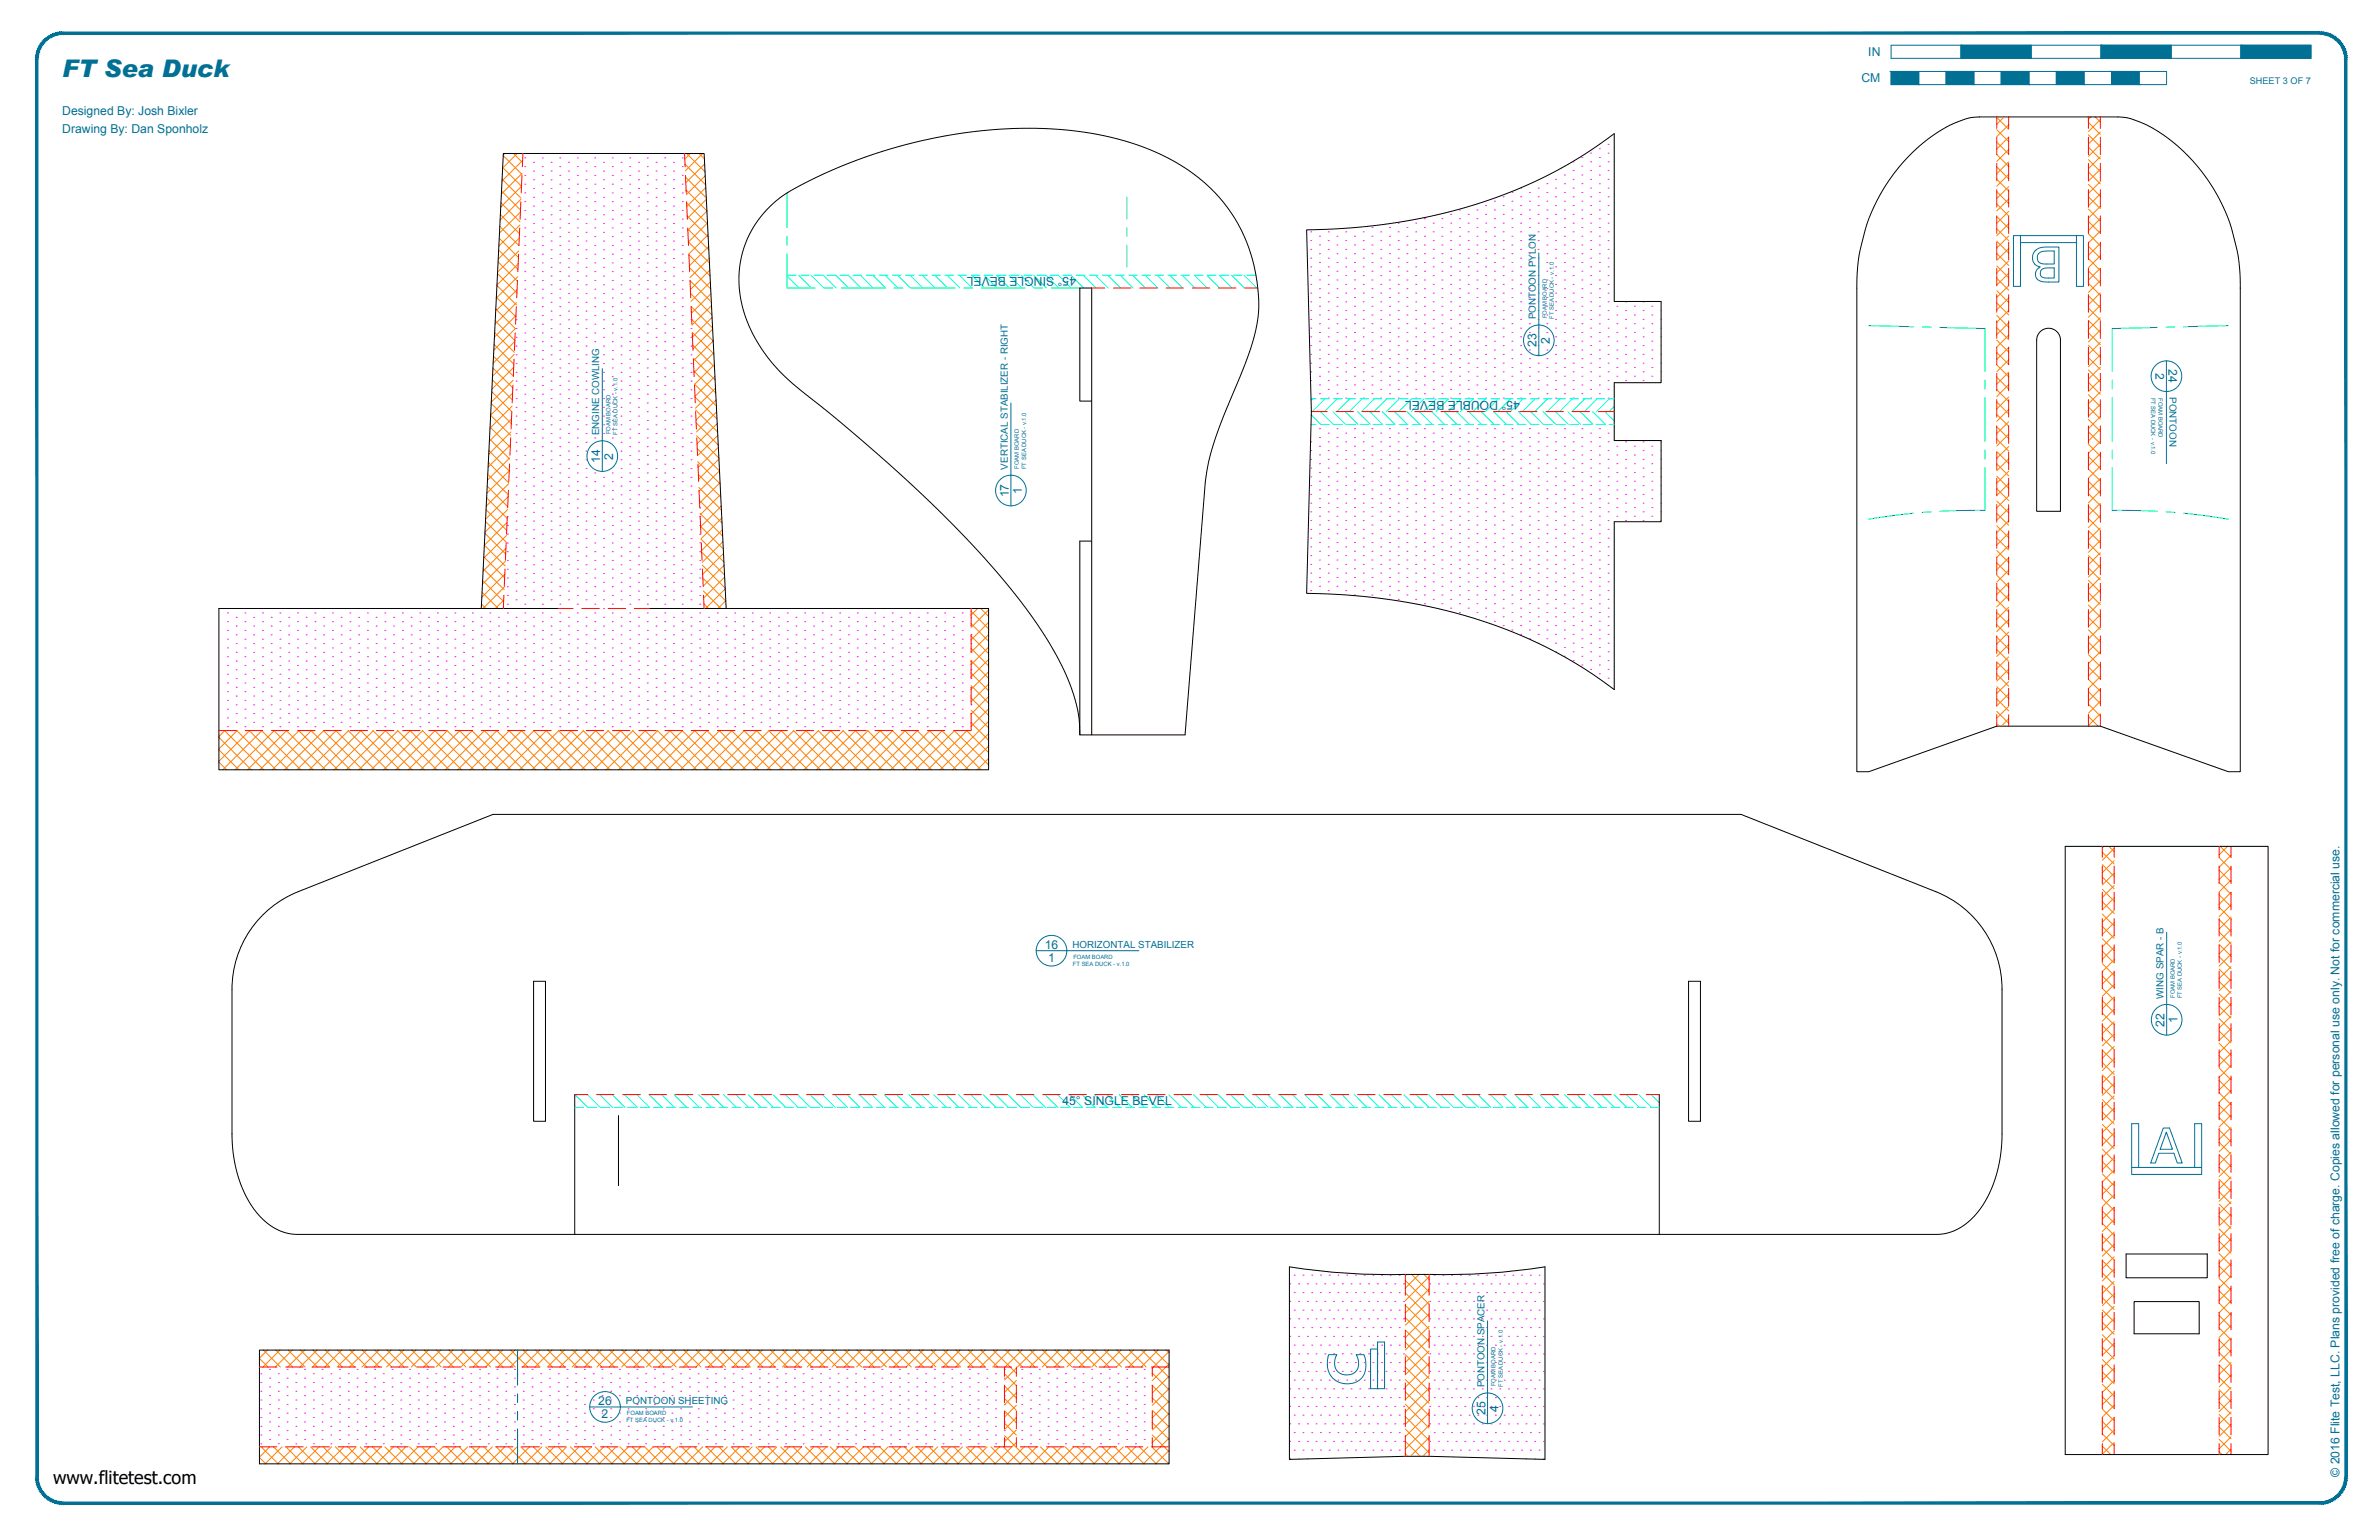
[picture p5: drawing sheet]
<svg xmlns="http://www.w3.org/2000/svg" width="864mm" height="559mm" viewBox="0 0 864 559" stroke-linecap="round" stroke-linejoin="round" font-family="sans-serif">
<defs><g id="words">
<text font-size="8.8" fill="#007095" x="22.6" y="28">FT Sea Duck</text>
<text font-size="6.6" x="19.3" y="538.4">www.flitetest.com</text>
<g font-size="4.4" fill="#007095">
<text x="678.2" y="20.4">IN</text>
<text x="675.7" y="29.9">CM</text>
<text x="22.6" y="41.8">Designed By: Josh Bixler</text>
<text x="22.6" y="48.2">Drawing By: Dan Sponholz</text>
<text x="390.6" y="100.6" transform="rotate(-180 390.6 100.6)">45° SINGLE BEVEL</text>
<text x="557.8" y="126" transform="rotate(-90 557.8 126)">23</text>
<text x="562.6" y="124.7" transform="rotate(-90 562.6 124.7)">2</text>
<text x="782.5" y="135.3" transform="rotate(90 782.5 135.3)">2</text>
<text x="787.2" y="134" transform="rotate(90 787.2 134)">24</text>
<text x="551.7" y="145.4" transform="rotate(-180 551.7 145.4)">45° DOUBLE BEVEL</text>
<text x="217.8" y="168" transform="rotate(-90 217.8 168)">14</text>
<text x="222.6" y="166.7" transform="rotate(-90 222.6 166.7)">2</text>
<text x="370.9" y="179.2" transform="rotate(-90 370.9 179.2)">1</text>
<text x="366.2" y="180.5" transform="rotate(-90 366.2 180.5)">17</text>
<text x="379.2" y="344.2">16</text>
<text x="380.5" y="348.9">1</text>
<text x="790.5" y="371.3" transform="rotate(-90 790.5 371.3)">1</text>
<text x="785.7" y="372.5" transform="rotate(-90 785.7 372.5)">22</text>
<text x="385.7" y="401.1">45° SINGLE BEVEL</text>
<text x="217.2" y="509.7">26</text>
<text x="218.4" y="514.5">2</text>
<text x="539.2" y="513.5" transform="rotate(-90 539.2 513.5)">25</text>
<text x="544" y="512.3" transform="rotate(-90 544 512.3)">4</text>
<text x="849.3" y="535.9" transform="rotate(-90 849.3 535.9)">© 2016 Flite Test, LLC. Plans provided free of charge. Copies allowed for personal use only. Not for commercial use.</text>
</g>
<g font-size="3.5" fill="#007095">
<text x="557.5" y="115.9" transform="rotate(-90 557.5 115.9)">PONTOON PYLON</text>
<text x="787.5" y="144.1" transform="rotate(90 787.5 144.1)">PONTOON</text>
<text x="217.5" y="157.9" transform="rotate(-90 217.5 157.9)">ENGINE COWLING</text>
<text x="365.9" y="170.4" transform="rotate(-90 365.9 170.4)">VERTICAL STABILIZER - RIGHT</text>
<text x="389.3" y="343.9">HORIZONTAL STABILIZER</text>
<text x="785.4" y="362.4" transform="rotate(-90 785.4 362.4)">WING SPAR - B</text>
<text x="538.9" y="503.4" transform="rotate(-90 538.9 503.4)">PONTOON SPACER</text>
<text x="227.2" y="509.4">PONTOON SHEETING</text>
</g>
<text font-size="3.3" fill="#007095" x="816.7" y="30.4">SHEET 3 OF 7</text>
<g font-size="2.1" fill="#007095">
<text x="561.5" y="115.6" transform="rotate(-90 561.5 115.6)">FOAM BOARD</text>
<text x="564.1" y="115.7" transform="rotate(-90 564.1 115.7)">FT SEA DUCK - v.1.0</text>
<text x="780.9" y="144.3" transform="rotate(90 780.9 144.3)">FT SEA DUCK - v.1.0</text>
<text x="783.5" y="144.4" transform="rotate(90 783.5 144.4)">FOAM BOARD</text>
<text x="221.6" y="157.6" transform="rotate(-90 221.6 157.6)">FOAM BOARD</text>
<text x="224.1" y="157.7" transform="rotate(-90 224.1 157.7)">FT SEA DUCK - v.1.0</text>
<text x="369.9" y="170.1" transform="rotate(-90 369.9 170.1)">FOAM BOARD</text>
<text x="372.5" y="170.2" transform="rotate(-90 372.5 170.2)">FT SEA DUCK - v.1.0</text>
<text x="389.6" y="347.9">FOAM BOARD</text>
<text x="389.5" y="350.5">FT SEA DUCK - v.1.0</text>
<text x="789.4" y="362.1" transform="rotate(-90 789.4 362.1)">FOAM BOARD</text>
<text x="792" y="362.3" transform="rotate(-90 792 362.3)">FT SEA DUCK - v.1.0</text>
<text x="542.9" y="503.1" transform="rotate(-90 542.9 503.1)">FOAM BOARD</text>
<text x="545.5" y="503.3" transform="rotate(-90 545.5 503.3)">FT SEA DUCK - v.1.0</text>
<text x="227.6" y="513.5">FOAM BOARD</text>
<text x="227.4" y="516">FT SEA DUCK - v.1.0</text>
</g>
</g></defs>
<!-- layer: 01 CUT -->
<g fill="none" stroke="#000" stroke-width=".36">
<path d="M693 56.5a46.6 46.6 0 0 1 22-13.7l3.3-.4h50.8a30.3 30.3 0 0 1 16.3 6.6 65.6 65.6 0 0 1 25 35.2l2.1 8.8 .7 9v178h-4.3l-46.5-16.5h-37.6l-46.4 16.5h-4.4v-176.7l.8-10.3 2.1-8.8a65.6 65.6 0 0 1 16.1-27.7zM474.3 83.4a197.8 197.8 0 0 0 89.7-20.9l11.3-6.6 10.7-7.4v60.9h17v29.5h-17v20.9l17 .1v29.4h-17v60.9a174.3 174.3 0 0 0-85.7-33.2l-13-1.2-13-.5 1.7-65.9zM740.3 120.6a4.3 4.3 0 0 1 4.8-1.2 4.3 4.3 0 0 1 2.9 4v62.1h-8.7v-62.1l.3-1.5zM396.3 145.5h-4.3v-41h4.3v162.2M396.1 196.3h-4.1v70.4h38.2l7.3-91.8a91.7 91.7 0 0 1 8.2-27.5l3.1-7.6a87.4 87.4 0 0 0 8-25.5 58.6 58.6 0 0 0-35-58.1 108.3 108.3 0 0 0-46.1-9.7 179.2 179.2 0 0 0-91.4 24.4 37.5 37.5 0 0 0-12.6 46.8 61.8 61.8 0 0 0 20.6 25.2 496.8 496.8 0 0 1 72 67.6 139.8 139.8 0 0 1 23.8 37.1 48 48 0 0 1 3.9 19.1M174.7 220.8l8-165.1h72.9l8 165.1M203.3 220.8h-123.8v58.5h279.4v-58.5h-123.7M749.7 307.1h73.6v220.7h-73.6zM95.6 331.8l4.9-4.1 5.7-3.3 72.8-28.9h453l70.7 28a38.1 38.1 0 0 1 24.1 35.5v52.5a44.6 44.6 0 0 1-10.3 30 18.7 18.7 0 0 1-13.4 6.4h-595.2a20.8 20.8 0 0 1-17-11.1 48.1 48.1 0 0 1-6.7-25.3v-52.5a38.1 38.1 0 0 1 11.4-27.2zM193.7 356.1h4.3v50.8h-4.3zM613 356.1h4.3v50.8h-4.3zM208.6 397.2v50.8"/>
<path d="M602.3 397.2v50.8M224.5 404.8v25.4M771.8 455h29.5v8.7h-29.5zM510.1 462.4a231.2 231.2 0 0 1-42-2.7v69.9l42-1.2h8.7l42 1.2 .1-69.9a229.8 229.8 0 0 1-42.1 2.7M510.1 462.4h8.7M774.7 472.3h23.6v11.7h-23.6zM94.2 489.9h330.2v41.3h-330.2z"/>
</g>
<!-- layer: 06 CAVITY -->
<g fill="none" stroke="#ff7f00" stroke-width=".36">
<path d="M182.7 56.5l6.8 6.8M183.3 55.7l-.6 .6M186.4 55.7l3.3 3.3M187.7 55.7l-5.2 5.3M189.7 58.2l-7.5 7.5M248.7 59.6l7.5 7.5M249.3 55.7l6.6 6.7M250.6 55.7l-2 2M253.7 55.7l2 2M255.1 55.7l-6.3 6.3M255.8 59.5l-6.9 6.8M724.8 42.6l4.4 4.3"/>
<path d="M724.8 47.1l4.4 4.3M724.8 51.6l4.4 4.3M724.8 56.1l4.4 4.3M727.5 42.4l-2.7 2.7M729.2 45.3l-4.4 4.3M729.2 49.8l-4.4 4.3M729.2 54.3l-4.4 4.3M729.2 58.7l-4.4 4.4M758.1 44.4l4.3 4.4M758.1 48.9l4.3 4.3M758.1 53.4l4.3 4.3M758.1 57.9l4.3 4.3"/>
<path d="M759 42.4l-.9 .9M760.6 42.4l1.8 1.9M762.4 43.4l-4.3 4.3M762.4 47.9l-4.3 4.3M762.4 52.4l-4.3 4.3M762.4 56.9l-4.3 4.3M181.6 77.9l7 6.9M181.8 73.6l7 6.9M182.1 69.3l6.8 6.9M182.3 65l6.8 6.9M182.5 60.8l6.8 6.8-7.5 7.5M188.9 77l-7.6 7.6"/>
<path d="M189.1 72.3l-7.6 7.6M189.5 62.9l-7.5 7.5M248.9 64.3l7.5 7.5M249.1 69l7.5 7.5M249.3 73.7l7.5 7.5M249.5 78.4l7.6 7.6M256 63.8l-6.9 6.8M256.2 68.1l-6.9 6.8M256.4 72.3l-6.9 6.9M256.6 76.6l-6.9 6.9M724.8 60.6l4.4 4.3M724.8 65l4.4 4.4"/>
<path d="M724.8 69.5l4.4 4.4M724.8 74l4.4 4.4M724.8 78.5l4.4 4.3M729.2 76.7l-4.4 4.3M729.2 63.2l-4.4 4.4M729.2 67.7l-4.4 4.3M729.2 72.2l-4.4 4.3M758.1 62.4l4.3 4.3M758.1 66.9l4.3 4.3M758.1 71.4l4.3 4.3M758.1 75.9l4.3 4.3M762.4 61.4l-4.3 4.3"/>
<path d="M762.4 65.9l-4.3 4.3M762.4 70.4l-4.3 4.3M762.4 74.9l-4.3 4.3M762.4 79.4l-4.3 4.3M180.6 99.3l7 7M180.8 95l7 7M181 90.7l7 7M181.2 86.4l7 7M181.4 82.2l7 6.9M188.1 95.8l-7.7 7.7M188.3 91.1l-7.7 7.6M188.5 86.4l-7.6 7.6"/>
<path d="M188.7 81.7l-7.6 7.6M249.7 83.1l7.6 7.6M249.9 87.7l7.6 7.7M250.1 92.4l7.7 7.7M250.3 97.1l7.7 7.7M256.8 80.9l-6.9 7M257 85.2l-6.9 7M257.2 89.5l-7 7M257.4 93.8l-7 7M257.7 98l-7.1 7.1M724.8 83l4.4 4.3M724.8 87.5l4.4 4.3"/>
<path d="M724.8 92l4.4 4.3M724.8 96.5l4.4 4.3M729.2 81.2l-4.4 4.3M729.2 85.7l-4.4 4.3M729.2 90.2l-4.4 4.3M729.2 94.7l-4.4 4.3M729.2 99.2l-4.4 4.3M758.1 80.4l4.3 4.3M758.1 84.9l4.3 4.3M758.1 89.3l4.3 4.4M758.1 93.8l4.3 4.4M758.1 98.3l4.3 4.3"/>
<path d="M762.4 83.8l-4.3 4.4M762.4 88.3l-4.3 4.4M762.4 92.8l-4.3 4.3M762.4 97.3l-4.3 4.3M179.8 116.4l7.1 7.2M180 112.1l7.1 7.1-7.8 7.8M180.2 107.9l7.1 7M180.4 103.6l7.1 7M187.3 114.5l-7.8 7.8M187.5 109.8l-7.8 7.8M187.7 105.1l-7.8 7.8M187.9 100.4l-7.7 7.8"/>
<path d="M250.5 101.8l7.7 7.8M250.7 106.5l7.7 7.8M250.9 111.2l7.8 7.8M251.1 115.9l7.8 7.8-7.2 7.2M257.9 102.3l-7.1 7.1M258.1 106.6l-7.1 7.1M258.3 110.9l-7.1 7.1M258.5 115.2l-7.1 7.1M258.7 119.4l-7.1 7.2M724.8 101l4.4 4.3M724.8 105.5l4.4 4.3M724.8 110l4.4 4.3"/>
<path d="M724.8 114.4l4.4 4.4M724.8 118.9l4.4 4.3M729.2 103.6l-4.4 4.4M729.2 108.1l-4.4 4.4M729.2 112.6l-4.4 4.3M729.2 117.1l-4.4 4.3M758.1 102.8l4.3 4.3M758.1 107.3l4.3 4.3M758.1 111.8l4.3 4.3M758.1 116.3l4.3 4.3M762.4 101.8l-4.3 4.3M762.4 106.3l-4.3 4.3"/>
<path d="M762.4 110.8l-4.3 4.3M762.4 115.3l-4.3 4.3M762.4 119.8l-4.3 4.3M178.7 137.8l7.3 7.3M178.9 133.6l7.3 7.2M179.2 129.3l7.1 7.2M179.4 125l7.1 7.2M179.6 120.7l7.1 7.2M186.3 138l-8 7.9M186.5 133.3l-7.9 7.9M186.7 128.6l-7.9 7.9M186.9 123.9l-7.9 7.9"/>
<path d="M251.3 120.6l7.8 7.8M251.5 125.3l7.9 7.9M251.7 130l7.9 7.9M251.9 134.7l7.9 7.9M252.1 139.4l8 7.9M259.1 128l-7.2 7.2M259.3 132.3l-7.2 7.2M259.5 136.6l-7.2 7.2M724.8 123.4l4.4 4.3M724.8 127.9l4.4 4.3M724.8 132.4l4.4 4.3M724.8 136.9l4.4 4.3"/>
<path d="M729.2 121.6l-4.4 4.3M729.2 126.1l-4.4 4.3M729.2 130.6l-4.4 4.3M729.2 135.1l-4.4 4.3M729.2 139.6l-4.4 4.3M758.1 120.8l4.3 4.3M758.1 125.3l4.3 4.3M758.1 129.8l4.3 4.3M758.1 134.2l4.3 4.4M758.1 138.7l4.3 4.4M762.4 124.3l-4.3 4.3M762.4 128.7l-4.3 4.4"/>
<path d="M762.4 133.2l-4.3 4.4M762.4 137.7l-4.3 4.3M177.7 159.3l7.3 7.3M177.9 155l7.3 7.3M178.3 146.4l7.3 7.3M178.5 142.1l7.3 7.3M185.5 156.8l-8.1 8M185.7 152.1l-8.1 8M185.9 147.4l-8 8M186.1 142.7l-8 8 7.3 7.3M252.3 144.1l8 7.9M252.5 148.7l8 8"/>
<path d="M252.7 153.4l8 8.1M252.9 158.1l8.1 8.1M259.7 140.9l-7.2 7.2M259.9 145.1l-7.2 7.3M260.2 149.4l-7.4 7.3M260.4 153.7l-7.4 7.3M260.6 158l-7.4 7.3M724.8 159.3l4.4 4.4M724.8 141.4l4.4 4.3M724.8 145.9l4.4 4.3M724.8 150.4l4.4 4.3M724.8 154.8l4.4 4.4"/>
<path d="M729.2 144.1l-4.4 4.3M729.2 148.6l-4.4 4.3M729.2 153l-4.4 4.4M729.2 157.5l-4.4 4.3M758.1 143.2l4.3 4.3M758.1 147.7l4.3 4.3M758.1 152.2l4.3 4.3M758.1 156.7l4.3 4.3M762.4 142.2l-4.3 4.3M762.4 146.7l-4.3 4.3M762.4 151.2l-4.3 4.3M762.4 155.7l-4.3 4.3"/>
<path d="M176.9 176.4l7.4 7.4M177.1 172.1l7.4 7.4M177.3 167.8l7.4 7.4M177.5 163.5l7.4 7.4M184.7 175.5l-8.2 8.2M184.9 170.8l-8.2 8.2M185.1 166.1l-8.1 8.1M185.3 161.4l-8.1 8.1M253.1 162.8l8.1 8.1M253.3 167.5l8.1 8.1M253.5 172.2l8.1 8.1M253.7 176.9l8.2 8.2"/>
<path d="M260.8 162.3l-7.4 7.3M261 166.6l-7.4 7.4M261.2 170.8l-7.4 7.5M261.4 175.1l-7.4 7.5M261.6 179.4l-7.5 7.5M724.8 163.8l4.4 4.4M724.8 168.3l4.4 4.3M724.8 172.8l4.4 4.3M724.8 177.3l4.4 4.3M729.2 162l-4.4 4.3M729.2 166.5l-4.4 4.3M729.2 171l-4.4 4.3"/>
<path d="M729.2 175.5l-4.4 4.3M729.2 180l-4.4 4.3M758.1 161.2l4.3 4.3M758.1 165.7l4.3 4.3M758.1 170.2l4.3 4.3M758.1 174.7l4.3 4.3M758.1 179.1l4.3 4.4M762.4 160.2l-4.3 4.3M762.4 164.7l-4.3 4.3M762.4 169.2l-4.3 4.3M762.4 173.6l-4.3 4.4M762.4 178.1l-4.3 4.4"/>
<path d="M176 193.5l7.6 7.5M176.2 189.2l7.6 7.5M176.5 184.9l7.4 7.5M176.7 180.7l7.4 7.4M183.7 199l-8.3 8.3M183.9 194.3l-8.3 8.2M184.1 189.6l-8.3 8.2 7.6 7.5M184.3 184.9l-8.2 8.2M184.5 180.2l-8.2 8.2M253.9 181.6l8.2 8.2M254.1 186.3l8.2 8.2M254.3 191l8.3 8.2"/>
<path d="M254.5 195.7l8.3 8.2M261.8 183.7l-7.5 7.5M262 188l-7.5 7.5M262.2 192.2l-7.5 7.6M262.4 196.5l-7.5 7.6M724.8 181.8l4.4 4.3M724.8 186.3l4.4 4.3M724.8 190.8l4.4 4.3M724.8 195.3l4.4 4.3M724.8 199.8l4.4 4.3M729.2 184.5l-4.4 4.3M729.2 193.5l-4.4 4.3"/>
<path d="M729.2 189l-4.4 4.3M729.2 197.9l-4.4 4.4M758.1 183.6l4.3 4.4M758.1 188.1l4.3 4.4M758.1 192.6l4.3 4.3M758.1 197.1l4.3 4.3M762.4 182.6l-4.3 4.3M762.4 187.1l-4.3 4.3M762.4 191.6l-4.3 4.3M762.4 196.1l-4.3 4.3M174.8 219.2l1.6 1.6M175 214.9l5.9 5.9"/>
<path d="M175.2 210.6l7.6 7.7M175.4 206.4l7.6 7.6M175.6 202.1l7.6 7.5M182.8 217.8l-3 3M183 213.1l-7.7 7.7M183.2 208.4l-8.3 8.3M183.4 203.7l-8.3 8.3M254.7 200.4l8.3 8.3M254.9 205l8.3 8.4M255.1 209.7l8.4 8.4M255.3 214.4l6.4 6.4M255.5 219.1l1.7 1.7"/>
<path d="M262.6 200.8l-7.5 7.6M262.9 205.1l-7.6 7.6M263.1 209.4l-7.7 7.6M263.3 213.7l-7.2 7.1M263.5 217.9l-2.9 2.9M724.8 204.2l4.4 4.4M724.8 208.7l4.4 4.4M724.8 213.2l4.4 4.3M724.8 217.7l4.4 4.3M729.2 206.9l-4.4 4.3M729.2 215.9l-4.4 4.3M729.2 202.4l-4.4 4.3"/>
<path d="M729.2 211.4l-4.4 4.3M758.1 201.6l4.3 4.3M758.1 206.1l4.3 4.3M758.1 210.6l4.3 4.3M758.1 215.1l4.3 4.3M758.1 219.6l4.3 4.3M762.4 200.6l-4.3 4.3M762.4 205.1l-4.3 4.3M762.4 209.6l-4.3 4.3M762.4 214.1l-4.3 4.3M762.4 218.5l-4.3 4.4M352.5 239.8l6.4 6.3"/>
<path d="M352.5 235.3l6.4 6.3M352.5 230.8l6.4 6.3M352.5 226.3l6.4 6.3M352.5 221.8l6.4 6.4M354.9 220.8l-2.4 2.4M356 220.8l2.9 2.9M358.9 239.3l-6.4 6.4M358.9 234.8l-6.4 6.4M358.9 230.3l-6.4 6.4M358.9 225.8l-6.4 6.4M358.9 221.3l-6.4 6.4M724.8 222.2l4.4 4.3"/>
<path d="M724.8 226.7l4.4 4.3M724.8 231.2l4.4 4.3M724.8 235.7l4.4 4.3M729.2 220.4l-4.4 4.3M729.2 224.9l-4.4 4.3M729.2 229.4l-4.4 4.3M729.2 233.9l-4.4 4.3M729.2 238.4l-4.4 4.3M758.1 224.1l4.3 4.3M758.1 228.5l4.3 4.4M758.1 233l4.3 4.3M758.1 237.5l4.3 4.3"/>
<path d="M762.4 223l-4.3 4.4M762.4 227.5l-4.3 4.4M762.4 232l-4.3 4.3M762.4 236.5l-4.3 4.3M352.5 257.7l6.4 6.4M352.5 253.2l6.4 6.4M352.5 248.8l6.4 6.3M352.5 244.3l6.4 6.3M358.9 257.3l-6.4 6.3M358.9 252.8l-6.4 6.3M358.9 248.3l-6.4 6.3M358.9 243.8l-6.4 6.3"/>
<path d="M724.8 240.2l4.4 4.3M724.8 244.7l4.4 4.3M724.8 249.1l4.4 4.4M724.8 253.6l4.4 4.4M724.8 258.1l4.4 4.3M729.2 242.8l-4.4 4.4M729.2 247.3l-4.4 4.4M729.2 251.8l-4.4 4.3M729.2 256.3l-4.4 4.3M758.1 242l4.3 4.3M758.1 246.5l4.3 4.3M758.1 251l4.3 4.3"/>
<path d="M758.1 255.5l4.3 4.3M758.1 260l3.5 3.5M762.4 241l-4.3 4.3M762.4 245.5l-4.3 4.3M762.4 250l-4.3 4.3M762.4 254.5l-4.3 4.3M762.4 259l-4.3 4.3M79.5 276.5l2.7 2.8M79.5 272l7.2 7.3M79.5 267.6l11.7 11.7M81.5 265.1l14.2 14.2M81.6 265.1l-2.1 2.2"/>
<path d="M86 265.1l14.2 14.2M86.1 265.1l-6.6 6.6M90.5 265.1l14.2 14.2M90.6 265.1l-11.1 11.1M95 265.1l14.2 14.2M95.1 265.1l-14.2 14.2M99.4 265.1l14.3 14.2M99.6 265.1l-14.2 14.2M103.9 265.1l14.3 14.2M104.1 265.1l-14.3 14.2M108.4 265.1l14.2 14.2M108.6 265.1l-14.3 14.2"/>
<path d="M112.9 265.1l14.2 14.2M113 265.1l-14.2 14.2M117.4 265.1l14.2 14.2M117.5 265.1l-14.2 14.2M121.9 265.1l14.2 14.2M122 265.1l-14.2 14.2M126.4 265.1l14.2 14.2M126.5 265.1l-14.2 14.2M130.9 265.1l14.2 14.2M131 265.1l-14.2 14.2M135.4 265.1l14.2 14.2M135.5 265.1l-14.2 14.2"/>
<path d="M139.9 265.1l14.2 14.2M140 265.1l-14.2 14.2M144.3 265.1l14.3 14.2M144.5 265.1l-14.2 14.2M148.8 265.1l14.3 14.2M149 265.1l-14.3 14.2M153.3 265.1l14.3 14.2M153.5 265.1l-14.3 14.2M157.8 265.1l14.2 14.2M158 265.1l-14.3 14.2M162.3 265.1l14.2 14.2M162.4 265.1l-14.2 14.2"/>
<path d="M166.8 265.1l14.2 14.2M166.9 265.1l-14.2 14.2M171.3 265.1l14.2 14.2M171.4 265.1l-14.2 14.2M175.8 265.1l14.2 14.2M175.9 265.1l-14.2 14.2M180.3 265.1l14.2 14.2M180.4 265.1l-14.2 14.2M184.8 265.1l14.2 14.2M184.9 265.1l-14.2 14.2M189.2 265.1l14.3 14.2M189.4 265.1l-14.2 14.2"/>
<path d="M193.7 265.1l14.3 14.2M193.9 265.1l-14.3 14.2M198.2 265.1l14.3 14.2M198.4 265.1l-14.3 14.2M202.7 265.1l14.2 14.2M202.9 265.1l-14.3 14.2M207.2 265.1l14.2 14.2M207.3 265.1l-14.2 14.2M211.7 265.1l14.2 14.2M211.8 265.1l-14.2 14.2M216.2 265.1l14.2 14.2M216.3 265.1l-14.2 14.2"/>
<path d="M220.7 265.1l14.2 14.2M220.8 265.1l-14.2 14.2M225.2 265.1l14.2 14.2M225.3 265.1l-14.2 14.2M229.7 265.1l14.2 14.2M229.8 265.1l-14.2 14.2M234.2 265.1l14.2 14.2M234.3 265.1l-14.2 14.2M238.6 265.1l14.3 14.2M238.8 265.1l-14.2 14.2M243.1 265.1l14.3 14.2M243.3 265.1l-14.3 14.2"/>
<path d="M247.6 265.1l14.2 14.2M247.8 265.1l-14.3 14.2M252.1 265.1l14.2 14.2M252.3 265.1l-14.3 14.2M256.6 265.1l14.2 14.2M256.7 265.1l-14.2 14.2M261.1 265.1l14.2 14.2M261.2 265.1l-14.2 14.2M265.6 265.1l14.2 14.2M265.7 265.1l-14.2 14.2M270.1 265.1l14.2 14.2M270.2 265.1l-14.2 14.2"/>
<path d="M274.6 265.1l14.2 14.2M274.7 265.1l-14.2 14.2M279 265.1l14.3 14.2M279.2 265.1l-14.2 14.2M283.5 265.1l14.3 14.2M283.7 265.1l-14.3 14.2M288 265.1l14.3 14.2M288.2 265.1l-14.3 14.2M292.5 265.1l14.2 14.2M292.7 265.1l-14.3 14.2M297 265.1l14.2 14.2M297.1 265.1l-14.2 14.2"/>
<path d="M301.5 265.1l14.2 14.2M301.6 265.1l-14.2 14.2M306 265.1l14.2 14.2M306.1 265.1l-14.2 14.2M310.5 265.1l14.2 14.2M310.6 265.1l-14.2 14.2M315 265.1l14.2 14.2M315.1 265.1l-14.2 14.2M319.5 265.1l14.2 14.2M319.6 265.1l-14.2 14.2M324 265.1l14.2 14.2M324.1 265.1l-14.2 14.2"/>
<path d="M328.4 265.1l14.3 14.2M328.6 265.1l-14.2 14.2M332.9 265.1l14.3 14.2M333.1 265.1l-14.3 14.2M337.4 265.1l14.2 14.2M337.6 265.1l-14.3 14.2M341.9 265.1l14.2 14.2M342 265.1l-14.2 14.2M346.4 265.1l12.5 12.5M346.5 265.1l-14.2 14.2M350.9 265.1l8 8M351 265.1l-14.2 14.2"/>
<path d="M352.5 262.2l6.4 6.4M358.9 275.2l-4.1 4.1M358.9 270.7l-8.6 8.6M358.9 266.2l-13.1 13.1M358.9 261.8l-17.6 17.5M724.8 262.6l.9 .9M729.2 260.8l-2.7 2.7M762.4 263.5h.1M763.2 318.2l4.3 4.3M763.2 313.7l4.3 4.3M763.2 309.2l4.3 4.3M763.7 307.1l-.5 .6"/>
<path d="M765.6 307.1l1.9 1.9M767.5 307.9l-4.3 4.3M767.5 312.3l-4.3 4.4M767.5 316.8l-4.3 4.3M805.6 315.7l4.3 4.3M805.6 311.2l4.3 4.3M806 307.1l3.9 3.9M808.6 307.1l-3 3.1M809.9 310.3l-4.3 4.4M809.9 314.8l-4.3 4.3M809.9 319.3l-4.3 4.3M763.2 336.2l4.3 4.3"/>
<path d="M763.2 331.7l4.3 4.3M763.2 327.2l4.3 4.3M763.2 322.7l4.3 4.3M767.5 321.3l-4.3 4.3M767.5 325.8l-4.3 4.3M767.5 330.3l-4.3 4.3M767.5 334.8l-4.3 4.3M767.5 339.3l-4.3 4.3M805.6 338.2l4.3 4.3M805.6 333.7l4.3 4.3M805.6 329.2l4.3 4.3M805.6 324.7l4.3 4.3"/>
<path d="M805.6 320.2l4.3 4.3M809.9 323.8l-4.3 4.3M809.9 328.3l-4.3 4.3M809.9 332.8l-4.3 4.3M809.9 337.3l-4.3 4.3M763.2 358.6l4.3 4.3M763.2 354.1l4.3 4.3M763.2 349.6l4.3 4.3M763.2 345.1l4.3 4.3M763.2 340.6l4.3 4.4M767.5 343.8l-4.3 4.3M767.5 348.3l-4.3 4.3"/>
<path d="M767.5 352.8l-4.3 4.3M767.5 357.2l-4.3 4.4M805.6 356.1l4.3 4.3M805.6 351.6l4.3 4.3M805.6 347.1l4.3 4.4M805.6 342.6l4.3 4.4M809.9 341.8l-4.3 4.3M809.9 346.3l-4.3 4.3M809.9 350.7l-4.3 4.4M809.9 355.2l-4.3 4.4M809.9 359.7l-4.3 4.3M763.2 376.6l4.3 4.3"/>
<path d="M763.2 372.1l4.3 4.3M763.2 367.6l4.3 4.3M763.2 363.1l4.3 4.3M767.5 361.7l-4.3 4.3M767.5 366.2l-4.3 4.3M767.5 370.7l-4.3 4.3M767.5 375.2l-4.3 4.3M767.5 379.7l-4.3 4.3M805.6 378.6l4.3 4.3M805.6 374.1l4.3 4.3M805.6 369.6l4.3 4.3M805.6 365.1l4.3 4.3"/>
<path d="M805.6 360.6l4.3 4.3M809.9 364.2l-4.3 4.3M809.9 368.7l-4.3 4.3M809.9 373.2l-4.3 4.3M809.9 377.7l-4.3 4.3M763.2 399l4.3 4.3M763.2 394.5l4.3 4.3M763.2 390l4.3 4.3M763.2 385.5l4.3 4.4M763.2 381.1l4.3 4.3M767.5 384.2l-4.3 4.3M767.5 388.7l-4.3 4.3"/>
<path d="M767.5 393.2l-4.3 4.3M767.5 397.7l-4.3 4.3M805.6 396.5l4.3 4.3M805.6 392l4.3 4.4M805.6 387.5l4.3 4.4M805.6 383.1l4.3 4.3M809.9 382.2l-4.3 4.3M809.9 386.7l-4.3 4.3M809.9 391.2l-4.3 4.3M809.9 395.7l-4.3 4.3M763.2 417l4.3 4.3M763.2 412.5l4.3 4.3"/>
<path d="M763.2 408l4.3 4.3M763.2 403.5l4.3 4.3M767.5 402.1l-4.3 4.4M767.5 406.6l-4.3 4.4M767.5 411.1l-4.3 4.3M767.5 415.6l-4.3 4.3M805.6 419l4.3 4.3M805.6 414.5l4.3 4.3M805.6 410l4.3 4.3M805.6 405.5l4.3 4.3M805.6 401l4.3 4.3M809.9 400.1l-4.3 4.4"/>
<path d="M809.9 409.1l-4.3 4.3M809.9 404.6l-4.3 4.3M809.9 413.6l-4.3 4.3M809.9 418.1l-4.3 4.3M763.2 439.4l4.3 4.3M763.2 434.9l4.3 4.4M763.2 430.4l4.3 4.4M763.2 426l4.3 4.3M763.2 421.5l4.3 4.3M767.5 420.1l-4.3 4.3M767.5 424.6l-4.3 4.3M767.5 429.1l-4.3 4.3"/>
<path d="M767.5 433.6l-4.3 4.3M767.5 438.1l-4.3 4.3M805.6 436.9l4.3 4.4M805.6 432.4l4.3 4.4M805.6 428l4.3 4.3M805.6 423.5l4.3 4.3M809.9 436.1l-4.3 4.3M809.9 422.6l-4.3 4.3M809.9 427.1l-4.3 4.3M809.9 431.6l-4.3 4.3M763.2 457.4l4.3 4.3M763.2 452.9l4.3 4.3"/>
<path d="M763.2 448.4l4.3 4.3M763.2 443.9l4.3 4.3M767.5 442.6l-4.3 4.3M767.5 447l-4.3 4.4M767.5 451.5l-4.3 4.4M767.5 456l-4.3 4.3M805.6 450.4l4.3 4.3M805.6 445.9l4.3 4.3M805.6 441.4l4.3 4.4M805.6 459.4l4.3 4.3M805.6 454.9l4.3 4.3M809.9 440.5l-4.3 4.4"/>
<path d="M809.9 445l-4.3 4.4M809.9 449.5l-4.3 4.3M809.9 454l-4.3 4.3M809.9 458.5l-4.3 4.3M510.1 464.6l8.7 8.7M510.1 469.1l8.7 8.7M510.1 473.6l8.7 8.7M510.1 478.1l8.7 8.7M510.6 462.4l-.5 .5M512.4 462.4l6.4 6.4M515.1 462.4l-5 5M516.9 462.4l1.9 1.9"/>
<path d="M518.8 476.7l-8.7 8.7M518.8 472.3l-8.7 8.6M518.8 467.8l-8.7 8.6M518.8 463.3l-8.7 8.6M763.2 479.8l4.3 4.4M763.2 475.3l4.3 4.4M763.2 470.9l4.3 4.3M763.2 466.4l4.3 4.3M763.2 461.9l4.3 4.3M767.5 460.5l-4.3 4.3M767.5 465l-4.3 4.3M767.5 469.5l-4.3 4.3"/>
<path d="M767.5 474l-4.3 4.3M767.5 478.5l-4.3 4.3M805.6 477.4l4.3 4.3M805.6 472.9l4.3 4.3M805.6 468.4l4.3 4.3M805.6 463.9l4.3 4.3M809.9 463l-4.3 4.3M809.9 467.5l-4.3 4.3M809.9 472l-4.3 4.3M809.9 476.5l-4.3 4.3M94.2 492.9l3.1 3.1M95.6 489.9l6.2 6.1"/>
<path d="M97.1 489.9l-2.9 2.9M100.1 489.9l6.2 6.1M101.6 489.9l-6.2 6.1M104.6 489.9l6.2 6.1M106.1 489.9l-6.2 6.1M109.1 489.9l6.1 6.1M110.6 489.9l-6.2 6.1M113.6 489.9l6.1 6.1M115.1 489.9l-6.2 6.1M118.1 489.9l6.1 6.1M119.6 489.9l-6.2 6.1M122.6 489.9l6.1 6.1"/>
<path d="M124.1 489.9l-6.2 6.1M127 489.9l6.2 6.1M128.6 489.9l-6.2 6.1M131.5 489.9l6.2 6.1M133 489.9l-6.1 6.1M136 489.9l6.2 6.1M137.5 489.9l-6.1 6.1M140.5 489.9l6.2 6.1M142 489.9l-6.1 6.1M145 489.9l6.2 6.1M146.5 489.9l-6.2 6.1M149.5 489.9l6.2 6.1"/>
<path d="M151 489.9l-6.2 6.1M154 489.9l6.2 6.1M155.5 489.9l-6.2 6.1M158.5 489.9l6.1 6.1M160 489.9l-6.2 6.1M163 489.9l6.1 6.1M164.5 489.9l-6.2 6.1M167.5 489.9l6.1 6.1M169 489.9l-6.2 6.1M171.9 489.9l6.2 6.1M173.5 489.9l-6.2 6.1M176.4 489.9l6.2 6.1"/>
<path d="M177.9 489.9l-6.1 6.1M180.9 489.9l6.2 6.1M182.4 489.9l-6.1 6.1M185.4 489.9l6.2 6.1M186.9 489.9l-6.1 6.1M189.9 489.9l6.2 6.1M191.4 489.9l-6.2 6.1M194.4 489.9l6.2 6.1M195.9 489.9l-6.2 6.1M198.9 489.9l6.1 6.1M200.4 489.9l-6.2 6.1M203.4 489.9l6.1 6.1"/>
<path d="M204.9 489.9l-6.2 6.1M207.9 489.9l6.1 6.1M209.4 489.9l-6.2 6.1M212.4 489.9l6.1 6.1M213.9 489.9l-6.2 6.1M216.8 489.9l6.2 6.1M218.4 489.9l-6.2 6.1M221.3 489.9l6.2 6.1M222.8 489.9l-6.1 6.1M225.8 489.9l6.2 6.1M227.3 489.9l-6.1 6.1M230.3 489.9l6.2 6.1"/>
<path d="M231.8 489.9l-6.1 6.1M234.8 489.9l6.2 6.1M236.3 489.9l-6.1 6.1M239.3 489.9l6.2 6.1M240.8 489.9l-6.2 6.1M243.8 489.9l6.2 6.1M245.3 489.9l-6.2 6.1M248.3 489.9l6.1 6.1M249.8 489.9l-6.2 6.1M252.8 489.9l6.1 6.1M254.3 489.9l-6.2 6.1M257.3 489.9l6.1 6.1"/>
<path d="M258.8 489.9l-6.2 6.1M261.7 489.9l6.2 6.1M263.3 489.9l-6.2 6.1M266.2 489.9l6.2 6.1M267.7 489.9l-6.1 6.1M270.7 489.9l6.2 6.1M272.2 489.9l-6.1 6.1M275.2 489.9l6.2 6.1M276.7 489.9l-6.1 6.1M279.7 489.9l6.2 6.1M281.2 489.9l-6.2 6.1M284.2 489.9l6.2 6.1"/>
<path d="M285.7 489.9l-6.2 6.1M288.7 489.9l6.2 6.1M290.2 489.9l-6.2 6.1M293.2 489.9l6.1 6.1M294.7 489.9l-6.2 6.1M297.7 489.9l6.1 6.1M299.2 489.9l-6.2 6.1M302.2 489.9l6.1 6.1M303.7 489.9l-6.2 6.1M306.6 489.9l6.2 6.1M308.2 489.9l-6.2 6.1M311.1 489.9l6.2 6.1"/>
<path d="M312.6 489.9l-6.1 6.1M315.6 489.9l6.2 6.1M317.1 489.9l-6.1 6.1M320.1 489.9l6.2 6.1M321.6 489.9l-6.1 6.1M324.6 489.9l6.2 6.1M326.1 489.9l-6.1 6.1M329.1 489.9l6.2 6.1M330.6 489.9l-6.2 6.1M333.6 489.9l6.2 6.1M335.1 489.9l-6.2 6.1M338.1 489.9l6.2 6.1"/>
<path d="M339.6 489.9l-6.2 6.1M342.6 489.9l6.1 6.1M344.1 489.9l-6.2 6.1M347.1 489.9l6.1 6.1M348.6 489.9l-6.2 6.1M351.6 489.9l6.1 6.1M353.1 489.9l-6.2 6.1M356 489.9l6.2 6.1M357.6 489.9l-6.2 6.1M360.5 489.9l8.4 8.4M362 489.9l-6.1 6.1M364.6 498.5l4.3 4.3"/>
<path d="M365 489.9l6.2 6.1M366.5 489.9l-6.1 6.1M368.9 496.4l-4.3 4.4M369.5 489.9l6.2 6.1M371 489.9l-6.4 6.4M374 489.9l6.2 6.1M375.5 489.9l-6.2 6.1M378.5 489.9l6.2 6.1M380 489.9l-6.2 6.1M383 489.9l6.2 6.1M384.5 489.9l-6.2 6.1M387.5 489.9l6.1 6.1"/>
<path d="M389 489.9l-6.2 6.1M392 489.9l6.1 6.1M393.5 489.9l-6.2 6.1M396.5 489.9l6.1 6.1M398 489.9l-6.2 6.1M400.9 489.9l6.2 6.1M402.4 489.9l-6.1 6.1M405.4 489.9l6.2 6.1M406.9 489.9l-6.1 6.1M409.9 489.9l6.2 6.1M411.4 489.9l-6.1 6.1M414.4 489.9l10 9.9"/>
<path d="M415.9 489.9l-6.1 6.1M418.3 498.2l6.1 6.1M418.9 489.9l5.5 5.5M420.4 489.9l-6.2 6.1M423.4 489.9l1 1M424.4 494.9l-6.1 6.1M424.4 490.4l-6.1 6.1M424.4 499.4l-6.1 6.1M510.1 482.6l8.7 8.6M510.1 487.1l8.7 8.6M510.1 491.6l8.7 8.6M510.1 496.1l8.7 8.6"/>
<path d="M518.8 499.2l-8.7 8.6M518.8 494.7l-8.7 8.6M518.8 490.2l-8.7 8.6M518.8 485.7l-8.7 8.7M518.8 481.2l-8.7 8.7M763.2 497.8l4.3 4.3M763.2 493.3l4.3 4.3M763.2 488.8l4.3 4.3M763.2 484.3l4.3 4.3M767.5 483l-4.3 4.3M767.5 487.5l-4.3 4.3M767.5 491.9l-4.3 4.4"/>
<path d="M767.5 496.4l-4.3 4.4M805.6 499.8l4.3 4.3M805.6 495.3l4.3 4.3M805.6 490.8l4.3 4.3M805.6 486.3l4.3 4.3M805.6 481.8l4.3 4.4M809.9 481l-4.3 4.3M809.9 485.5l-4.3 4.3M809.9 489.9l-4.3 4.4M809.9 494.4l-4.3 4.4M809.9 498.9l-4.3 4.3M364.6 516.4l4.3 4.3"/>
<path d="M364.6 511.9l4.3 4.3M364.6 507.4l4.3 4.4M364.6 503l4.3 4.3M368.9 518.9l-4.3 4.3M368.9 509.9l-4.3 4.3M368.9 505.4l-4.3 4.3M368.9 500.9l-4.3 4.4M368.9 514.4l-4.3 4.3M418.3 516.2l6.1 6.1M418.3 511.7l6.1 6.1M418.3 507.2l6.1 6.1M418.3 502.7l6.1 6.1"/>
<path d="M424.4 517.3l-6.1 6.1M424.4 512.9l-6.1 6.1M424.4 508.4l-6.1 6.1M424.4 503.9l-6.1 6.1M510.1 500.6l8.7 8.6M510.1 505.1l8.7 8.6M510.1 509.5l8.7 8.7M510.1 514l8.7 8.7M510.1 518.5l8.7 8.7M518.8 517.2l-8.7 8.6M518.8 512.7l-8.7 8.6M518.8 508.2l-8.7 8.6"/>
<path d="M518.8 503.7l-8.7 8.6M763.2 515.8l4.3 4.3M763.2 511.3l4.3 4.3M763.2 506.8l4.3 4.3M763.2 502.3l4.3 4.3M767.5 500.9l-4.3 4.4M767.5 505.4l-4.3 4.3M767.5 509.9l-4.3 4.3M767.5 514.4l-4.3 4.3M767.5 518.9l-4.3 4.3M805.6 517.8l4.3 4.3M805.6 513.3l4.3 4.3"/>
<path d="M805.6 508.8l4.3 4.3M805.6 504.3l4.3 4.3M809.9 503.4l-4.3 4.3M809.9 507.9l-4.3 4.3M809.9 512.4l-4.3 4.3M809.9 516.9l-4.3 4.3M94.2 528.9l2.3 2.3M94.8 525l6.2 6.2M97.9 525l-3.7 3.7M99.3 525l6.2 6.2M102.4 525l-6.2 6.2M103.8 525l6.2 6.2"/>
<path d="M106.9 525l-6.2 6.2M108.3 525l6.2 6.2M111.4 525l-6.2 6.2M112.8 525l6.1 6.2M115.9 525l-6.2 6.2M117.3 525l6.1 6.2M120.4 525l-6.2 6.2M121.8 525l6.1 6.2M124.9 525l-6.2 6.2M126.2 525l6.2 6.2M129.3 525l-6.1 6.2M130.7 525l6.2 6.2"/>
<path d="M133.8 525l-6.1 6.2M135.2 525l6.2 6.2M138.3 525l-6.1 6.2M139.7 525l6.2 6.2M142.8 525l-6.2 6.2M144.2 525l6.2 6.2M147.3 525l-6.2 6.2M148.7 525l6.2 6.2M151.8 525l-6.2 6.2M153.2 525l6.1 6.2M156.3 525l-6.2 6.2M157.7 525l6.1 6.2"/>
<path d="M160.8 525l-6.2 6.2M162.2 525l6.1 6.2M165.3 525l-6.2 6.2M166.7 525l6.1 6.2M169.8 525l-6.2 6.2M171.2 525l6.1 6.2M174.3 525l-6.2 6.2M175.6 525l6.2 6.2M178.7 525l-6.1 6.2M180.1 525l6.2 6.2M183.2 525l-6.1 6.2M184.6 525l6.2 6.2"/>
<path d="M187.7 525l-6.1 6.2M189.1 525l6.2 6.2M192.2 525l-6.2 6.2M193.6 525l6.2 6.2M196.7 525l-6.2 6.2M198.1 525l6.2 6.2M201.2 525l-6.2 6.2M202.6 525l6.1 6.2M205.7 525l-6.2 6.2M207.1 525l6.1 6.2M210.2 525l-6.2 6.2M211.6 525l6.1 6.2"/>
<path d="M214.7 525l-6.2 6.2M216 525l6.2 6.2M219.2 525l-6.2 6.2M220.5 525l6.2 6.2M223.6 525l-6.1 6.2M225 525l6.2 6.2M228.1 525l-6.1 6.2M229.5 525l6.2 6.2M232.6 525l-6.1 6.2M234 525l6.2 6.2M237.1 525l-6.2 6.2M238.5 525l6.2 6.2"/>
<path d="M241.6 525l-6.2 6.2M243 525l6.2 6.2M246.1 525l-6.2 6.2M247.5 525l6.1 6.2M250.6 525l-6.2 6.2M252 525l6.1 6.2M255.1 525l-6.2 6.2M256.5 525l6.1 6.2M259.6 525l-6.2 6.2M260.9 525l6.2 6.2M264.1 525l-6.2 6.2M265.4 525l6.2 6.2"/>
<path d="M268.5 525l-6.1 6.2M269.9 525l6.2 6.2M273 525l-6.1 6.2M274.4 525l6.2 6.2M277.5 525l-6.1 6.2M278.9 525l6.2 6.2M282 525l-6.1 6.2M283.4 525l6.2 6.2M286.5 525l-6.2 6.2M287.9 525l6.2 6.2M291 525l-6.2 6.2M292.4 525l6.2 6.2"/>
<path d="M295.5 525l-6.2 6.2M296.9 525l6.1 6.2M300 525l-6.2 6.2M301.4 525l6.1 6.2M304.5 525l-6.2 6.2M305.9 525l6.1 6.2M309 525l-6.2 6.2M310.3 525l6.2 6.2M313.4 525l-6.1 6.2M314.8 525l6.2 6.2M317.9 525l-6.1 6.2M319.3 525l6.2 6.2"/>
<path d="M322.4 525l-6.1 6.2M323.8 525l6.2 6.2M326.9 525l-6.2 6.2M328.3 525l6.2 6.2M331.4 525l-6.2 6.2M332.8 525l6.2 6.2M335.9 525l-6.2 6.2M337.3 525l6.1 6.2M340.4 525l-6.2 6.2M341.8 525l6.1 6.2M344.9 525l-6.2 6.2M346.3 525l6.1 6.2"/>
<path d="M349.4 525l-6.2 6.2M350.7 525l6.2 6.2M353.9 525l-6.2 6.2M355.2 525l6.2 6.2M358.3 525l-6.1 6.2M359.7 525l6.2 6.2M362.8 525l-6.1 6.2M364.2 525l6.2 6.2M364.6 520.9l10.3 10.3M368.9 523.4l-7.7 7.8M371.8 525l-6.1 6.2M373.2 525l6.2 6.2"/>
<path d="M376.3 525l-6.2 6.2M377.7 525l6.2 6.2M380.8 525l-6.2 6.2M382.2 525l6.2 6.2M385.3 525l-6.2 6.2M386.7 525l6.1 6.2M389.8 525l-6.2 6.2M391.2 525l6.1 6.2M394.3 525l-6.2 6.2M395.7 525l6.1 6.2M398.8 525l-6.2 6.2M400.1 525l6.2 6.2"/>
<path d="M403.3 525l-6.2 6.2M404.6 525l6.2 6.2M407.7 525l-6.1 6.2M409.1 525l6.2 6.2M412.2 525l-6.1 6.2M413.6 525l6.2 6.2M416.7 525l-6.1 6.2M418.1 525l6.2 6.2M418.3 520.7l6.1 6.1M424.4 530.8l-.4 .4M424.4 526.3l-4.9 4.9M424.4 521.8l-9.4 9.4"/>
<path d="M510.1 523l5.5 5.4M510.1 527.5l1 .9M518.8 526.1l-2.3 2.3M518.8 521.6l-6.8 6.8M763.2 524.7l3 3.1M763.2 520.2l4.3 4.4M767.5 523.4l-4.3 4.3M805.6 526.7l1 1.1M805.6 522.3l4.3 4.3M809.9 521.4l-4.3 4.3M809.9 525.9l-1.9 1.9"/>
</g>
<!-- layer: 02 SCORE -->
<g fill="none" stroke="#f00" stroke-width=".36">
<path d="M189.8 55.7l-.2 4.8M248.5 55.7l.2 4.8M724.8 42.4v4.2M724.8 49.8v6.3M724.8 59.3v6.3M729.2 42.4v4.2M729.2 49.8v6.3M729.2 59.3v6.3M758.1 42.4v4.2M758.1 49.8v6.3M758.1 59.3v6.3M762.4 42.4v4.2"/>
<path d="M762.4 49.8v6.3M762.4 59.3v6.3M189.1 73.2l-.3 6.4M189.5 63.7l-.3 6.3M248.8 63.7l.3 6.3M249.2 73.2l.3 6.4M724.8 68.8v6.4M724.8 78.3v6.4M729.2 68.8v6.4M729.2 78.3v6.4M758.1 68.8v6.4M758.1 78.3v6.4"/>
<path d="M762.4 68.8v6.4M762.4 78.3v6.4M188.3 92.2l-.3 6.4M188.7 82.7l-.3 6.4M249.7 82.7l.2 6.4M250.1 92.2l.2 6.4M724.8 87.9v6.3M724.8 97.4v6.3M729.2 87.9v6.3M729.2 97.4v6.3M758.1 87.9v6.3M758.1 97.4v6.3"/>
<path d="M762.4 87.9v6.3M762.4 97.4v6.3M187.4 111.3l-.2 6.3M187.8 101.8l-.2 6.3M250.5 101.8l.2 6.3M250.9 111.3l.3 6.3M396.3 104.5h4.7M404.2 104.5h6.4M413.7 104.5h6.4M423.3 104.5h6.3M432.8 104.5h6.3M442.3 104.5h6.4"/>
<path d="M451.8 104.5h4.8M724.8 106.9v6.4M724.8 116.4v6.4M729.2 106.9v6.4M729.2 116.4v6.4M758.1 106.9v6.4M758.1 116.4v6.4M762.4 106.9v6.4M762.4 116.4v6.4M186.2 139.8l-.3 6.4M186.6 130.3l-.3 6.4M187 120.8l-.3 6.3"/>
<path d="M251.3 120.8l.3 6.3M251.7 130.3l.3 6.4M252.1 139.8l.3 6.4M724.8 126v6.3M724.8 135.5v6.3M729.2 126v6.3M729.2 135.5v6.3M758.1 126v6.3M758.1 135.5v6.3M762.4 126v6.3M762.4 135.5v6.3M185.4 158.9l-.3 6.3"/>
<path d="M185.8 149.3l-.3 6.4M252.5 149.3l.3 6.4M252.9 158.9l.3 6.3M476 149.4h5.8M485 149.4h6.3M494.5 149.4h6.3M504 149.4h6.4M513.5 149.4h6.4M523.1 149.4h6.3M532.6 149.4h6.3M542.1 149.4h6.4M551.6 149.4h6.4"/>
<path d="M561.2 149.4h6.3M570.7 149.4h6.3M580.2 149.4h5.8M724.8 145v6.4M724.8 154.6v6.3M729.2 145v6.4M729.2 154.6v6.3M758.1 145v6.4M758.1 154.6v6.3M762.4 145v6.4M762.4 154.6v6.3M184.6 177.9l-.3 6.3"/>
<path d="M185 168.4l-.3 6.3M253.4 168.4l.2 6.3M253.8 177.9l.2 6.3M724.8 164.1v6.3M724.8 173.6v6.4M729.2 164.1v6.3M729.2 173.6v6.4M758.1 164.1v6.3M758.1 173.6v6.4M762.4 164.1v6.3M762.4 173.6v6.4M183.7 196.9l-.2 6.4"/>
<path d="M184.2 187.4l-.3 6.4M254.2 187.4l.2 6.4M254.6 196.9l.3 6.4M724.8 183.1v6.4M724.8 192.7v6.3M729.2 183.1v6.4M729.2 192.7v6.3M758.1 183.1v6.4M758.1 192.7v6.3M762.4 183.1v6.4M762.4 192.7v6.3M182.9 216l-.2 4.8"/>
<path d="M183.3 206.4l-.2 6.4M255 206.4l.3 6.4M255.4 216l.2 4.8M724.8 202.2v6.3M724.8 211.7v6.4M729.2 202.2v6.3M729.2 211.7v6.4M758.1 202.2v6.3M758.1 211.7v6.4M762.4 202.2v6.3M762.4 211.7v6.4M202.6 220.8h5.4"/>
<path d="M211.2 220.8h6.4M220.7 220.8h6.4M230.3 220.8h5.4M352.5 220.8v6.3M352.5 230.2v6.4M352.5 239.8v6.3M724.8 221.2v6.4M724.8 230.8v6.3M729.2 221.2v6.4M729.2 230.8v6.3M758.1 221.2v6.4M758.1 230.8v6.3"/>
<path d="M762.4 221.2v6.4M762.4 230.8v6.3M352.5 258.8v6.3h-6.3M352.5 249.3v6.3M724.8 240.3v6.3M724.8 249.8v6.4M724.8 259.3v4.2M729.2 240.3v6.3M729.2 249.8v6.4M729.2 259.3v4.2M758.1 240.3v6.3M758.1 249.8v6.4"/>
<path d="M758.1 259.3v4.2M762.4 240.3v6.3M762.4 249.8v6.4M762.4 259.3v4.2M79.5 265.1h6.3M89 265.1h6.3M98.5 265.1h6.4M108 265.1h6.4M117.6 265.1h6.3M127.1 265.1h6.3M136.6 265.1h6.4M146.1 265.1h6.4"/>
<path d="M155.7 265.1h6.3M165.2 265.1h6.3M174.7 265.1h6.4M184.2 265.1h6.4M193.8 265.1h6.3M203.3 265.1h6.3M212.8 265.1h6.4M222.3 265.1h6.4M231.9 265.1h6.3M241.4 265.1h6.3M250.9 265.1h6.4M260.4 265.1h6.4"/>
<path d="M270 265.1h6.3M279.5 265.1h6.3M289 265.1h6.4M298.5 265.1h6.4M308.1 265.1h6.3M317.6 265.1h6.3M327.1 265.1h6.4M336.6 265.1h6.4M763.2 307.1v4M763.2 314.3v6.3M767.5 307.1v4M767.5 314.3v6.3"/>
<path d="M805.6 307.1v4M805.6 314.3v6.3M809.9 307.1v4M809.9 314.3v6.3M763.2 323.8v6.3M763.2 333.3v6.4M767.5 323.8v6.3M767.5 333.3v6.4M805.6 323.8v6.3M805.6 333.3v6.4M809.9 323.8v6.3M809.9 333.3v6.4"/>
<path d="M763.2 342.8v6.4M763.2 352.4v6.3M767.5 342.8v6.4M767.5 352.4v6.3M805.6 342.8v6.4M805.6 352.4v6.3M809.9 342.8v6.4M809.9 352.4v6.3M763.2 361.9v6.3M763.2 371.4v6.4M767.5 361.9v6.3M767.5 371.4v6.4"/>
<path d="M805.6 361.9v6.3M805.6 371.4v6.4M809.9 361.9v6.3M809.9 371.4v6.4M208.6 397.2h4.8M216.6 397.2h6.3M226.1 397.2h6.3M235.6 397.2h6.4M245.1 397.2h6.4M254.7 397.2h6.3M264.2 397.2h6.3M273.7 397.2h6.4"/>
<path d="M283.2 397.2h6.4M292.8 397.2h6.3M302.3 397.2h6.3M311.8 397.2h6.4M321.3 397.2h6.4M330.9 397.2h6.3M340.4 397.2h6.3M349.9 397.2h6.4M359.4 397.2h6.4M369 397.2h6.3M378.5 397.2h6.3M388 397.2h6.4"/>
<path d="M397.5 397.2h6.4M407.1 397.2h6.3M416.6 397.2h6.3M426.1 397.2h6.4M435.6 397.2h6.4M445.2 397.2h6.3M454.7 397.2h6.3M464.2 397.2h6.4M473.7 397.2h6.4M483.3 397.2h6.3M492.8 397.2h6.3M502.3 397.2h6.4"/>
<path d="M511.8 397.2h6.4M521.4 397.2h6.3M530.9 397.2h6.3M540.4 397.2h6.4M549.9 397.2h6.4M559.5 397.2h6.3M569 397.2h6.3M578.5 397.2h6.4M588 397.2h6.4M597.6 397.2h4.7M763.2 380.9v6.4M763.2 390.5v6.3"/>
<path d="M763.2 400v6.3M767.5 380.9v6.4M767.5 390.5v6.3M767.5 400v6.3M805.6 380.9v6.4M805.6 390.5v6.3M805.6 400v6.3M809.9 380.9v6.4M809.9 390.5v6.3M809.9 400v6.3M763.2 409.5v6.4M763.2 419v6.4"/>
<path d="M767.5 409.5v6.4M767.5 419v6.4M805.6 409.5v6.4M805.6 419v6.4M809.9 409.5v6.4M809.9 419v6.4M763.2 428.6v6.3M763.2 438.1v6.3M767.5 428.6v6.3M767.5 438.1v6.3M805.6 428.6v6.3M805.6 438.1v6.3"/>
<path d="M809.9 428.6v6.3M809.9 438.1v6.3M763.2 447.6v6.4M763.2 457.1v6.4M767.5 447.6v6.4M767.5 457.1v6.4M805.6 447.6v6.4M805.6 457.1v6.4M809.9 447.6v6.4M809.9 457.1v6.4M510.1 462.4v7.6M510.1 473.2v6.4"/>
<path d="M518.8 462.4v7.6M518.8 473.2v6.4M763.2 466.7v6.3M763.2 476.2v6.3M767.5 466.7v6.3M767.5 476.2v6.3M805.6 466.7v6.3M805.6 476.2v6.3M809.9 466.7v6.3M809.9 476.2v6.3M94.2 496h6.3M103.7 496h6.4"/>
<path d="M113.2 496h6.4M122.8 496h6.3M132.3 496h6.3M141.8 496h6.4M151.3 496h6.4M160.9 496h6.3M170.4 496h6.3M179.9 496h6.4M189.4 496h6.4M199 496h6.3M208.5 496h6.3M218 496h6.4"/>
<path d="M227.5 496h6.4M237.1 496h6.3M246.6 496h6.3M256.1 496h6.4M265.6 496h6.4M275.2 496h6.3M284.7 496h6.3M294.2 496h6.4M303.7 496h6.4M313.3 496h6.3M322.8 496h6.3M332.3 496h6.4"/>
<path d="M341.8 496h6.4M351.4 496h6.3M360.9 496h6.3M364.6 496v3.4M368.9 496v3.4M370.4 496h6.4M379.9 496h6.4M389.5 496h6.3M399 496h6.3M408.5 496h6.4M418 496h6.4M418.3 496v3.4"/>
<path d="M510.1 482.7v6.4M510.1 492.3v6.3M518.8 482.7v6.4M518.8 492.3v6.3M763.2 485.7v6.4M763.2 495.3v6.3M767.5 485.7v6.4M767.5 495.3v6.3M805.6 485.7v6.4M805.6 495.3v6.3M809.9 485.7v6.4M809.9 495.3v6.3"/>
<path d="M364.6 502.6v6.3M364.6 512.1v6.4M368.9 502.6v6.3M368.9 512.1v6.4M418.3 502.6v6.3M418.3 512.1v6.4M510.1 501.8v6.3M510.1 511.3v6.4M518.8 501.8v6.3M518.8 511.3v6.4M763.2 504.8v6.3M763.2 514.3v6.4"/>
<path d="M767.5 504.8v6.3M767.5 514.3v6.4M805.6 504.8v6.3M805.6 514.3v6.4M809.9 504.8v6.3M809.9 514.3v6.4M94.2 525h6.3M103.7 525h6.4M113.2 525h6.4M122.8 525h6.3M132.3 525h6.3M141.8 525h6.4"/>
<path d="M151.3 525h6.4M160.9 525h6.3M170.4 525h6.3M179.9 525h6.4M189.4 525h6.4M199 525h6.3M208.5 525h6.3M218 525h6.4M227.5 525h6.4M237.1 525h6.3M246.6 525h6.3M256.1 525h6.4"/>
<path d="M265.6 525h6.4M275.2 525h6.3M284.7 525h6.3M294.2 525h6.4M303.7 525h6.4M313.3 525h6.3M322.8 525h6.3M332.3 525h6.4M341.8 525h6.4M351.4 525h6.3M360.9 525h6.3M364.6 521.6v3.4"/>
<path d="M368.9 521.6v3.4M370.4 525h6.4M379.9 525h6.4M389.5 525h6.3M399 525h6.3M408.5 525h6.4M418 525h6.4M418.3 521.6v3.4M510.1 520.8v7.6M518.8 520.8v7.6M763.2 523.8v4M767.5 523.8v4"/>
<path d="M805.6 523.8v4M809.9 523.8v4"/>
</g>
<!-- layer: 23 NOTES -->
<g fill="none" stroke="#007095" stroke-width=".36">
<path d="M558.6 91.8v37.3M733.5 85.5v18.4h-2.6v-18.4h25.4v18.4h-2.5v-18.4M733.5 88h20.3M738.8 91a5.3 5.3 0 0 1 4.1-1.4h4.5v12.7h-3.8a3.9 3.9 0 0 1-4.6-2.2 2.92 2.92 0 0 1 1.6-3.2 3.5 3.5 0 0 1-1.8-5.9zM740.1 92l1.7-.8 3.9-.1v4.7h-2.7a2.58 2.58 0 0 1-3.4-2.3zM741.2 97.8l1.1-.5 3.4-.1v3.7h-2.7a1.84 1.84 0 0 1-2.1-.8 1.84 1.84 0 0 1 .3-2.3zM218.6 133.8v37.3M786.4 131v37.3M367 146.2v37.4M786.5 338.3v37.3M376.1 345h37.4M785.3 409.3h2.3l4.6 12.7h-1.8l-1.3-3.5h-5.5l-1.2 3.5h-1.7z"/>
<path d="M786.4 410.8l2.2 6.2h-4.4zM773.8 423.6h25.4M776.4 423.6v-15.9h-2.6v18.5h25.4v-18.5h-2.5v15.9M540 479.3v37.3M482.3 491.6h3a4.6 4.6 0 0 0 2.7 7.2 4.2 4.2 0 0 0 4.3-1.3 4.2 4.2 0 0 0 .6-4.5l-.6-1.4h2.8a7.9 7.9 0 0 1-1.8 9.3 7.4 7.4 0 0 1-8.5 0 7.4 7.4 0 0 1-2.8-8zM500.1 489.5h-2.6v14.4h5.1v-16.9h-2.5v16.9M214.1 510.5h37.3"/>
<circle cx="558.6" cy="123.5" r="5.6"/>
<circle cx="786.4" cy="136.5" r="5.6"/>
<circle cx="218.6" cy="165.5" r="5.6"/>
<circle cx="367" cy="178" r="5.6"/>
<circle cx="381.7" cy="345" r="5.6"/>
<circle cx="786.5" cy="370" r="5.6"/>
<circle cx="219.6" cy="510.5" r="5.6"/>
<circle cx="540" cy="511" r="5.6"/>
</g>
<!-- layer: 07 DE-PAPER -->
<g fill="none" stroke="#f0f" stroke-width=".36">
<path d="M190.5 57.3h.1M193.7 58.9h.1M193.7 55.7h.1M196.9 57.3h.1M200 58.9h.1M200 55.7h.1M203.2 57.3h.1M206.4 58.9h.1M206.4 55.7h.1M209.6 57.3h.1M212.7 58.9h.1M212.7 55.7h.1"/>
<path d="M215.9 57.3h.1M219.1 58.9h.1M219.1 55.7h.1M222.3 57.3h.1M225.4 58.9h.1M225.4 55.7h.1M228.6 57.3h.1M231.8 58.9h.1M231.8 55.7h.1M235 57.3h.1M238.1 58.9h.1M238.1 55.7h.1"/>
<path d="M241.3 57.3h.1M244.5 58.9h.1M244.5 55.7h.1M247.7 57.3h.1M571.1 58.7h.1M574.2 57.1h.1M577.4 58.7h.1M577.4 55.6h.1M580.6 57.1h.1M580.6 54h.1M583.8 58.7h.1M583.8 55.6h.1"/>
<path d="M583.8 52.4h.1M190.5 79.5h.1M190.5 76.4h.1M190.5 73.2h.1M190.5 70h.1M190.5 66.8h.1M190.5 63.7h.1M190.5 60.5h.1M193.7 77.9h.1M193.7 74.8h.1M193.7 71.6h.1M193.7 68.4h.1"/>
<path d="M193.7 65.2h.1M193.7 62.1h.1M196.9 79.5h.1M196.9 76.4h.1M196.9 73.2h.1M196.9 70h.1M196.9 66.8h.1M196.9 63.7h.1M196.9 60.5h.1M200 77.9h.1M200 74.8h.1M200 71.6h.1"/>
<path d="M200 68.4h.1M200 65.2h.1M200 62.1h.1M203.2 79.5h.1M203.2 76.4h.1M203.2 73.2h.1M203.2 70h.1M203.2 66.8h.1M203.2 63.7h.1M203.2 60.5h.1M206.4 77.9h.1M206.4 74.8h.1"/>
<path d="M206.4 71.6h.1M206.4 68.4h.1M206.4 65.2h.1M206.4 62.1h.1M209.6 79.5h.1M209.6 76.4h.1M209.6 73.2h.1M209.6 70h.1M209.6 66.8h.1M209.6 63.7h.1M209.6 60.5h.1M212.7 77.9h.1"/>
<path d="M212.7 74.8h.1M212.7 71.6h.1M212.7 68.4h.1M212.7 65.2h.1M212.7 62.1h.1M215.9 79.5h.1M215.9 76.4h.1M215.9 73.2h.1M215.9 70h.1M215.9 66.8h.1M215.9 63.7h.1M215.9 60.5h.1"/>
<path d="M219.1 77.9h.1M219.1 74.8h.1M219.1 71.6h.1M219.1 68.4h.1M219.1 65.2h.1M219.1 62.1h.1M222.3 79.5h.1M222.3 76.4h.1M222.3 73.2h.1M222.3 70h.1M222.3 66.8h.1M222.3 63.7h.1"/>
<path d="M222.3 60.5h.1M225.4 77.9h.1M225.4 74.8h.1M225.4 71.6h.1M225.4 68.4h.1M225.4 65.2h.1M225.4 62.1h.1M228.6 79.5h.1M228.6 76.4h.1M228.6 73.2h.1M228.6 70h.1M228.6 66.8h.1"/>
<path d="M228.6 63.7h.1M228.6 60.5h.1M231.8 77.9h.1M231.8 74.8h.1M231.8 71.6h.1M231.8 68.4h.1M231.8 65.2h.1M231.8 62.1h.1M235 79.5h.1M235 76.4h.1M235 73.2h.1M235 70h.1"/>
<path d="M235 66.8h.1M235 63.7h.1M235 60.5h.1M238.1 77.9h.1M238.1 74.8h.1M238.1 71.6h.1M238.1 68.4h.1M238.1 65.2h.1M238.1 62.1h.1M241.3 79.5h.1M241.3 76.4h.1M241.3 73.2h.1"/>
<path d="M241.3 70h.1M241.3 66.8h.1M241.3 63.7h.1M241.3 60.5h.1M244.5 77.9h.1M244.5 74.8h.1M244.5 71.6h.1M244.5 68.4h.1M244.5 65.2h.1M244.5 62.1h.1M247.7 79.5h.1M247.7 76.4h.1"/>
<path d="M247.7 73.2h.1M247.7 70h.1M247.7 66.8h.1M247.7 63.7h.1M247.7 60.5h.1M517.1 79.4h.1M523.4 79.4h.1M526.6 77.8h.1M529.8 79.4h.1M529.8 76.2h.1M533 77.8h.1M536.1 79.4h.1"/>
<path d="M536.1 76.2h.1M539.3 77.8h.1M539.3 74.6h.1M542.5 79.4h.1M542.5 76.2h.1M542.5 73h.1M545.7 77.8h.1M545.7 74.6h.1M545.7 71.4h.1M548.8 79.4h.1M548.8 76.2h.1M548.8 73h.1"/>
<path d="M548.8 69.8h.1M552 77.8h.1M552 74.6h.1M552 71.4h.1M552 68.3h.1M555.2 79.4h.1M555.2 76.2h.1M555.2 73h.1M555.2 69.8h.1M558.4 77.8h.1M558.4 74.6h.1M558.4 71.4h.1"/>
<path d="M558.4 68.3h.1M561.5 79.4h.1M561.5 76.2h.1M561.5 73h.1M561.5 69.8h.1M561.5 66.7h.1M564.7 77.8h.1M564.7 74.6h.1M564.7 71.4h.1M564.7 68.3h.1M564.7 65.1h.1M567.9 79.4h.1"/>
<path d="M567.9 76.2h.1M567.9 73h.1M567.9 69.8h.1M567.9 66.7h.1M567.9 63.5h.1M571.1 77.8h.1M571.1 74.6h.1M571.1 71.4h.1M571.1 68.3h.1M571.1 65.1h.1M571.1 61.9h.1M574.2 79.4h.1"/>
<path d="M574.2 76.2h.1M574.2 73h.1M574.2 69.8h.1M574.2 66.7h.1M574.2 63.5h.1M574.2 60.3h.1M577.4 77.8h.1M577.4 74.6h.1M577.4 71.4h.1M577.4 68.3h.1M577.4 65.1h.1M577.4 61.9h.1"/>
<path d="M580.6 79.4h.1M580.6 76.2h.1M580.6 73h.1M580.6 69.8h.1M580.6 66.7h.1M580.6 63.5h.1M580.6 60.3h.1M583.8 77.8h.1M583.8 74.6h.1M583.8 71.4h.1M583.8 68.3h.1M583.8 65.1h.1"/>
<path d="M583.8 61.9h.1M190.5 98.6h.1M190.5 95.4h.1M190.5 92.2h.1M190.5 89.1h.1M190.5 85.9h.1M190.5 82.7h.1M193.7 97h.1M193.7 93.8h.1M193.7 90.6h.1M193.7 87.5h.1M193.7 84.3h.1"/>
<path d="M193.7 81.1h.1M196.9 98.6h.1M196.9 95.4h.1M196.9 92.2h.1M196.9 89.1h.1M196.9 85.9h.1M196.9 82.7h.1M200 97h.1M200 93.8h.1M200 90.6h.1M200 87.5h.1M200 84.3h.1"/>
<path d="M200 81.1h.1M203.2 98.6h.1M203.2 95.4h.1M203.2 92.2h.1M203.2 89.1h.1M203.2 85.9h.1M203.2 82.7h.1M206.4 97h.1M206.4 93.8h.1M206.4 90.6h.1M206.4 87.5h.1M206.4 84.3h.1"/>
<path d="M206.4 81.1h.1M209.6 98.6h.1M209.6 95.4h.1M209.6 92.2h.1M209.6 89.1h.1M209.6 85.9h.1M209.6 82.7h.1M212.7 97h.1M212.7 93.8h.1M212.7 90.6h.1M212.7 87.5h.1M212.7 84.3h.1"/>
<path d="M212.7 81.1h.1M215.9 98.6h.1M215.9 95.4h.1M215.9 92.2h.1M215.9 89.1h.1M215.9 85.9h.1M215.9 82.7h.1M219.1 97h.1M219.1 93.8h.1M219.1 90.6h.1M219.1 87.5h.1M219.1 84.3h.1"/>
<path d="M219.1 81.1h.1M222.3 98.6h.1M222.3 95.4h.1M222.3 92.2h.1M222.3 89.1h.1M222.3 85.9h.1M222.3 82.7h.1M225.4 97h.1M225.4 93.8h.1M225.4 90.6h.1M225.4 87.5h.1M225.4 84.3h.1"/>
<path d="M225.4 81.1h.1M228.6 98.6h.1M228.6 95.4h.1M228.6 92.2h.1M228.6 89.1h.1M228.6 85.9h.1M228.6 82.7h.1M231.8 97h.1M231.8 93.8h.1M231.8 90.6h.1M231.8 87.5h.1M231.8 84.3h.1"/>
<path d="M231.8 81.1h.1M235 98.6h.1M235 95.4h.1M235 92.2h.1M235 89.1h.1M235 85.9h.1M235 82.7h.1M238.1 97h.1M238.1 93.8h.1M238.1 90.6h.1M238.1 87.5h.1M238.1 84.3h.1"/>
<path d="M238.1 81.1h.1M241.3 98.6h.1M241.3 95.4h.1M241.3 92.2h.1M241.3 89.1h.1M241.3 85.9h.1M241.3 82.7h.1M244.5 97h.1M244.5 93.8h.1M244.5 90.6h.1M244.5 87.5h.1M244.5 84.3h.1"/>
<path d="M244.5 81.1h.1M247.7 98.6h.1M247.7 95.4h.1M247.7 92.2h.1M247.7 89.1h.1M247.7 85.9h.1M247.7 82.7h.1M475.8 96.8h.1M475.8 93.7h.1M475.8 90.5h.1M475.8 87.3h.1M475.8 84.1h.1"/>
<path d="M479 98.4h.1M479 95.2h.1M479 92.1h.1M479 88.9h.1M479 85.7h.1M482.2 96.8h.1M482.2 93.7h.1M482.2 90.5h.1M482.2 87.3h.1M482.2 84.1h.1M485.3 98.4h.1M485.3 95.2h.1"/>
<path d="M485.3 92.1h.1M485.3 88.9h.1M485.3 85.7h.1M488.5 96.8h.1M488.5 93.7h.1M488.5 90.5h.1M488.5 87.3h.1M488.5 84.1h.1M491.7 98.4h.1M491.7 95.2h.1M491.7 92.1h.1M491.7 88.9h.1"/>
<path d="M491.7 85.7h.1M494.9 96.8h.1M494.9 93.7h.1M494.9 90.5h.1M494.9 87.3h.1M494.9 84.1h.1M498 98.4h.1M498 95.2h.1M498 92.1h.1M498 88.9h.1M498 85.7h.1M498 82.5h.1"/>
<path d="M501.2 96.8h.1M501.2 93.7h.1M501.2 90.5h.1M501.2 87.3h.1M501.2 84.1h.1M504.4 98.4h.1M504.4 95.2h.1M504.4 92.1h.1M504.4 88.9h.1M504.4 85.7h.1M504.4 82.5h.1M507.6 96.8h.1"/>
<path d="M507.6 93.7h.1M507.6 90.5h.1M507.6 87.3h.1M507.6 84.1h.1M507.6 81h.1M510.7 98.4h.1M510.7 95.2h.1M510.7 92.1h.1M510.7 88.9h.1M510.7 85.7h.1M510.7 82.5h.1M513.9 96.8h.1"/>
<path d="M513.9 93.7h.1M513.9 90.5h.1M513.9 87.3h.1M513.9 84.1h.1M513.9 81h.1M517.1 98.4h.1M517.1 95.2h.1M517.1 92.1h.1M517.1 88.9h.1M517.1 85.7h.1M517.1 82.5h.1M520.3 96.8h.1"/>
<path d="M520.3 93.7h.1M520.3 90.5h.1M520.3 87.3h.1M520.3 84.1h.1M520.3 81h.1M523.4 98.4h.1M523.4 95.2h.1M523.4 92.1h.1M523.4 88.9h.1M523.4 85.7h.1M523.4 82.5h.1M526.6 96.8h.1"/>
<path d="M526.6 93.7h.1M526.6 90.5h.1M526.6 87.3h.1M526.6 84.1h.1M526.6 81h.1M529.8 98.4h.1M529.8 95.2h.1M529.8 92.1h.1M529.8 88.9h.1M529.8 85.7h.1M529.8 82.5h.1M533 96.8h.1"/>
<path d="M533 93.7h.1M533 90.5h.1M533 87.3h.1M533 84.1h.1M533 81h.1M536.1 98.4h.1M536.1 95.2h.1M536.1 92.1h.1M536.1 88.9h.1M536.1 85.7h.1M536.1 82.5h.1M539.3 96.8h.1"/>
<path d="M539.3 93.7h.1M539.3 90.5h.1M539.3 87.3h.1M539.3 84.1h.1M539.3 81h.1M542.5 98.4h.1M542.5 95.2h.1M542.5 92.1h.1M542.5 88.9h.1M542.5 85.7h.1M542.5 82.5h.1M545.7 96.8h.1"/>
<path d="M545.7 93.7h.1M545.7 90.5h.1M545.7 87.3h.1M545.7 84.1h.1M545.7 81h.1M548.8 98.4h.1M548.8 95.2h.1M548.8 92.1h.1M548.8 88.9h.1M548.8 85.7h.1M548.8 82.5h.1M552 96.8h.1"/>
<path d="M552 93.7h.1M552 90.5h.1M552 87.3h.1M552 84.1h.1M552 81h.1M555.2 98.4h.1M555.2 95.2h.1M555.2 92.1h.1M555.2 88.9h.1M555.2 85.7h.1M555.2 82.5h.1M558.4 96.8h.1"/>
<path d="M558.4 93.7h.1M558.4 90.5h.1M558.4 87.3h.1M558.4 84.1h.1M558.4 81h.1M561.5 98.4h.1M561.5 95.2h.1M561.5 92.1h.1M561.5 88.9h.1M561.5 85.7h.1M561.5 82.5h.1M564.7 96.8h.1"/>
<path d="M564.7 93.7h.1M564.7 90.5h.1M564.7 87.3h.1M564.7 84.1h.1M564.7 81h.1M567.9 98.4h.1M567.9 95.2h.1M567.9 92.1h.1M567.9 88.9h.1M567.9 85.7h.1M567.9 82.5h.1M571.1 96.8h.1"/>
<path d="M571.1 93.7h.1M571.1 90.5h.1M571.1 87.3h.1M571.1 84.1h.1M571.1 81h.1M574.2 98.4h.1M574.2 95.2h.1M574.2 92.1h.1M574.2 88.9h.1M574.2 85.7h.1M574.2 82.5h.1M577.4 96.8h.1"/>
<path d="M577.4 93.7h.1M577.4 90.5h.1M577.4 87.3h.1M577.4 84.1h.1M577.4 81h.1M580.6 98.4h.1M580.6 95.2h.1M580.6 92.1h.1M580.6 88.9h.1M580.6 85.7h.1M580.6 82.5h.1M583.8 96.8h.1"/>
<path d="M583.8 93.7h.1M583.8 90.5h.1M583.8 87.3h.1M583.8 84.1h.1M583.8 81h.1M187.3 119.2h.1M187.3 116h.1M190.5 117.6h.1M190.5 114.5h.1M190.5 111.3h.1M190.5 108.1h.1M190.5 104.9h.1"/>
<path d="M190.5 101.8h.1M193.7 119.2h.1M193.7 116h.1M193.7 112.9h.1M193.7 109.7h.1M193.7 106.5h.1M193.7 103.3h.1M193.7 100.2h.1M196.9 117.6h.1M196.9 114.5h.1M196.9 111.3h.1M196.9 108.1h.1"/>
<path d="M196.9 104.9h.1M196.9 101.8h.1M200 119.2h.1M200 116h.1M200 112.9h.1M200 109.7h.1M200 106.5h.1M200 103.3h.1M200 100.2h.1M203.2 117.6h.1M203.2 114.5h.1M203.2 111.3h.1"/>
<path d="M203.2 108.1h.1M203.2 104.9h.1M203.2 101.8h.1M206.4 119.2h.1M206.4 116h.1M206.4 112.9h.1M206.4 109.7h.1M206.4 106.5h.1M206.4 103.3h.1M206.4 100.2h.1M209.6 117.6h.1M209.6 114.5h.1"/>
<path d="M209.6 111.3h.1M209.6 108.1h.1M209.6 104.9h.1M209.6 101.8h.1M212.7 119.2h.1M212.7 116h.1M212.7 112.9h.1M212.7 109.7h.1M212.7 106.5h.1M212.7 103.3h.1M212.7 100.2h.1M215.9 117.6h.1"/>
<path d="M215.9 114.5h.1M215.9 111.3h.1M215.9 108.1h.1M215.9 104.9h.1M215.9 101.8h.1M219.1 119.2h.1M219.1 116h.1M219.1 112.9h.1M219.1 109.7h.1M219.1 106.5h.1M219.1 103.3h.1M219.1 100.2h.1"/>
<path d="M222.3 117.6h.1M222.3 114.5h.1M222.3 111.3h.1M222.3 108.1h.1M222.3 104.9h.1M222.3 101.8h.1M225.4 119.2h.1M225.4 116h.1M225.4 112.9h.1M225.4 109.7h.1M225.4 106.5h.1M225.4 103.3h.1"/>
<path d="M225.4 100.2h.1M228.6 117.6h.1M228.6 114.5h.1M228.6 111.3h.1M228.6 108.1h.1M228.6 104.9h.1M228.6 101.8h.1M231.8 119.2h.1M231.8 116h.1M231.8 112.9h.1M231.8 109.7h.1M231.8 106.5h.1"/>
<path d="M231.8 103.3h.1M231.8 100.2h.1M235 117.6h.1M235 114.5h.1M235 111.3h.1M235 108.1h.1M235 104.9h.1M235 101.8h.1M238.1 119.2h.1M238.1 116h.1M238.1 112.9h.1M238.1 109.7h.1"/>
<path d="M238.1 106.5h.1M238.1 103.3h.1M238.1 100.2h.1M241.3 117.6h.1M241.3 114.5h.1M241.3 111.3h.1M241.3 108.1h.1M241.3 104.9h.1M241.3 101.8h.1M244.5 119.2h.1M244.5 116h.1M244.5 112.9h.1"/>
<path d="M244.5 109.7h.1M244.5 106.5h.1M244.5 103.3h.1M244.5 100.2h.1M247.7 117.6h.1M247.7 114.5h.1M247.7 111.3h.1M247.7 108.1h.1M247.7 104.9h.1M247.7 101.8h.1M250.8 119.2h.1M250.8 116h.1"/>
<path d="M250.8 112.9h.1M475.8 119.1h.1M475.8 115.9h.1M475.8 112.7h.1M475.8 109.5h.1M475.8 106.4h.1M475.8 103.2h.1M475.8 100h.1M479 117.5h.1M479 114.3h.1M479 111.1h.1M479 107.9h.1"/>
<path d="M479 104.8h.1M479 101.6h.1M482.2 119.1h.1M482.2 115.9h.1M482.2 112.7h.1M482.2 109.5h.1M482.2 106.4h.1M482.2 103.2h.1M482.2 100h.1M485.3 117.5h.1M485.3 114.3h.1M485.3 111.1h.1"/>
<path d="M485.3 107.9h.1M485.3 104.8h.1M485.3 101.6h.1M488.5 119.1h.1M488.5 115.9h.1M488.5 112.7h.1M488.5 109.5h.1M488.5 106.4h.1M488.5 103.2h.1M488.5 100h.1M491.7 117.5h.1M491.7 114.3h.1"/>
<path d="M491.7 111.1h.1M491.7 107.9h.1M491.7 104.8h.1M491.7 101.6h.1M494.9 119.1h.1M494.9 115.9h.1M494.9 112.7h.1M494.9 109.5h.1M494.9 106.4h.1M494.9 103.2h.1M494.9 100h.1M498 117.5h.1"/>
<path d="M498 114.3h.1M498 111.1h.1M498 107.9h.1M498 104.8h.1M498 101.6h.1M501.2 119.1h.1M501.2 115.9h.1M501.2 112.7h.1M501.2 109.5h.1M501.2 106.4h.1M501.2 103.2h.1M501.2 100h.1"/>
<path d="M504.4 117.5h.1M504.4 114.3h.1M504.4 111.1h.1M504.4 107.9h.1M504.4 104.8h.1M504.4 101.6h.1M507.6 119.1h.1M507.6 115.9h.1M507.6 112.7h.1M507.6 109.5h.1M507.6 106.4h.1M507.6 103.2h.1"/>
<path d="M507.6 100h.1M510.7 117.5h.1M510.7 114.3h.1M510.7 111.1h.1M510.7 107.9h.1M510.7 104.8h.1M510.7 101.6h.1M513.9 119.1h.1M513.9 115.9h.1M513.9 112.7h.1M513.9 109.5h.1M513.9 106.4h.1"/>
<path d="M513.9 103.2h.1M513.9 100h.1M517.1 117.5h.1M517.1 114.3h.1M517.1 111.1h.1M517.1 107.9h.1M517.1 104.8h.1M517.1 101.6h.1M520.3 119.1h.1M520.3 115.9h.1M520.3 112.7h.1M520.3 109.5h.1"/>
<path d="M520.3 106.4h.1M520.3 103.2h.1M520.3 100h.1M523.4 117.5h.1M523.4 114.3h.1M523.4 111.1h.1M523.4 107.9h.1M523.4 104.8h.1M523.4 101.6h.1M526.6 119.1h.1M526.6 115.9h.1M526.6 112.7h.1"/>
<path d="M526.6 109.5h.1M526.6 106.4h.1M526.6 103.2h.1M526.6 100h.1M529.8 117.5h.1M529.8 114.3h.1M529.8 111.1h.1M529.8 107.9h.1M529.8 104.8h.1M529.8 101.6h.1M533 119.1h.1M533 115.9h.1"/>
<path d="M533 112.7h.1M533 109.5h.1M533 106.4h.1M533 103.2h.1M533 100h.1M536.1 117.5h.1M536.1 114.3h.1M536.1 111.1h.1M536.1 107.9h.1M536.1 104.8h.1M536.1 101.6h.1M539.3 119.1h.1"/>
<path d="M539.3 115.9h.1M539.3 112.7h.1M539.3 109.5h.1M539.3 106.4h.1M539.3 103.2h.1M539.3 100h.1M542.5 117.5h.1M542.5 114.3h.1M542.5 111.1h.1M542.5 107.9h.1M542.5 104.8h.1M542.5 101.6h.1"/>
<path d="M545.7 119.1h.1M545.7 115.9h.1M545.7 112.7h.1M545.7 109.5h.1M545.7 106.4h.1M545.7 103.2h.1M545.7 100h.1M548.8 117.5h.1M548.8 114.3h.1M548.8 111.1h.1M548.8 107.9h.1M548.8 104.8h.1"/>
<path d="M548.8 101.6h.1M552 119.1h.1M552 115.9h.1M552 112.7h.1M552 109.5h.1M552 106.4h.1M552 103.2h.1M552 100h.1M555.2 117.5h.1M555.2 114.3h.1M555.2 111.1h.1M555.2 107.9h.1"/>
<path d="M555.2 104.8h.1M555.2 101.6h.1M558.4 119.1h.1M558.4 115.9h.1M558.4 112.7h.1M558.4 109.5h.1M558.4 106.4h.1M558.4 103.2h.1M558.4 100h.1M561.5 117.5h.1M561.5 114.3h.1M561.5 111.1h.1"/>
<path d="M561.5 107.9h.1M561.5 104.8h.1M561.5 101.6h.1M564.7 119.1h.1M564.7 115.9h.1M564.7 112.7h.1M564.7 109.5h.1M564.7 106.4h.1M564.7 103.2h.1M564.7 100h.1M567.9 117.5h.1M567.9 114.3h.1"/>
<path d="M567.9 111.1h.1M567.9 107.9h.1M567.9 104.8h.1M567.9 101.6h.1M571.1 119.1h.1M571.1 115.9h.1M571.1 112.7h.1M571.1 109.5h.1M571.1 106.4h.1M571.1 103.2h.1M571.1 100h.1M574.2 117.5h.1"/>
<path d="M574.2 114.3h.1M574.2 111.1h.1M574.2 107.9h.1M574.2 104.8h.1M574.2 101.6h.1M577.4 119.1h.1M577.4 115.9h.1M577.4 112.7h.1M577.4 109.5h.1M577.4 106.4h.1M577.4 103.2h.1M577.4 100h.1"/>
<path d="M580.6 117.5h.1M580.6 114.3h.1M580.6 111.1h.1M580.6 107.9h.1M580.6 104.8h.1M580.6 101.6h.1M583.8 119.1h.1M583.8 115.9h.1M583.8 112.7h.1M583.8 109.5h.1M583.8 106.4h.1M583.8 103.2h.1"/>
<path d="M583.8 100h.1M586.9 117.5h.1M586.9 114.3h.1M586.9 111.1h.1M590.1 119.1h.1M590.1 115.9h.1M590.1 112.7h.1M590.1 109.5h.1M593.3 117.5h.1M593.3 114.3h.1M593.3 111.1h.1M596.5 119.1h.1"/>
<path d="M596.5 115.9h.1M596.5 112.7h.1M596.5 109.5h.1M599.6 117.5h.1M599.6 114.3h.1M599.6 111.1h.1M602.8 119.1h.1M602.8 115.9h.1M602.8 112.7h.1M602.8 109.5h.1M187.3 138.3h.1M187.3 135.1h.1"/>
<path d="M187.3 131.9h.1M187.3 128.7h.1M187.3 125.6h.1M187.3 122.4h.1M190.5 139.9h.1M190.5 136.7h.1M190.5 133.5h.1M190.5 130.3h.1M190.5 127.2h.1M190.5 124h.1M190.5 120.8h.1M193.7 138.3h.1"/>
<path d="M193.7 135.1h.1M193.7 131.9h.1M193.7 128.7h.1M193.7 125.6h.1M193.7 122.4h.1M196.9 139.9h.1M196.9 136.7h.1M196.9 133.5h.1M196.9 130.3h.1M196.9 127.2h.1M196.9 124h.1M196.9 120.8h.1"/>
<path d="M200 138.3h.1M200 135.1h.1M200 131.9h.1M200 128.7h.1M200 125.6h.1M200 122.4h.1M203.2 139.9h.1M203.2 136.7h.1M203.2 133.5h.1M203.2 130.3h.1M203.2 127.2h.1M203.2 124h.1"/>
<path d="M203.2 120.8h.1M206.4 138.3h.1M206.4 135.1h.1M206.4 131.9h.1M206.4 128.7h.1M206.4 125.6h.1M206.4 122.4h.1M209.6 139.9h.1M209.6 136.7h.1M209.6 133.5h.1M209.6 130.3h.1M209.6 127.2h.1"/>
<path d="M209.6 124h.1M209.6 120.8h.1M212.7 138.3h.1M212.7 135.1h.1M212.7 131.9h.1M212.7 128.7h.1M212.7 125.6h.1M212.7 122.4h.1M215.9 124h.1M215.9 120.8h.1M219.1 138.3h.1M219.1 135.1h.1"/>
<path d="M219.1 131.9h.1M219.1 128.7h.1M219.1 125.6h.1M219.1 122.4h.1M222.3 139.9h.1M222.3 136.7h.1M222.3 133.5h.1M222.3 130.3h.1M222.3 127.2h.1M222.3 124h.1M222.3 120.8h.1M225.4 138.3h.1"/>
<path d="M225.4 135.1h.1M225.4 131.9h.1M225.4 128.7h.1M225.4 125.6h.1M225.4 122.4h.1M228.6 139.9h.1M228.6 136.7h.1M228.6 133.5h.1M228.6 130.3h.1M228.6 127.2h.1M228.6 124h.1M228.6 120.8h.1"/>
<path d="M231.8 138.3h.1M231.8 135.1h.1M231.8 131.9h.1M231.8 128.7h.1M231.8 125.6h.1M231.8 122.4h.1M235 139.9h.1M235 136.7h.1M235 133.5h.1M235 130.3h.1M235 127.2h.1M235 124h.1"/>
<path d="M235 120.8h.1M238.1 138.3h.1M238.1 135.1h.1M238.1 131.9h.1M238.1 128.7h.1M238.1 125.6h.1M238.1 122.4h.1M241.3 139.9h.1M241.3 136.7h.1M241.3 133.5h.1M241.3 130.3h.1M241.3 127.2h.1"/>
<path d="M241.3 124h.1M241.3 120.8h.1M244.5 138.3h.1M244.5 135.1h.1M244.5 131.9h.1M244.5 128.7h.1M244.5 125.6h.1M244.5 122.4h.1M247.7 139.9h.1M247.7 136.7h.1M247.7 133.5h.1M247.7 130.3h.1"/>
<path d="M247.7 127.2h.1M247.7 124h.1M247.7 120.8h.1M250.8 138.3h.1M250.8 135.1h.1M250.8 131.9h.1M250.8 128.7h.1M250.8 125.6h.1M250.8 122.4h.1M475.8 138.1h.1M475.8 134.9h.1M475.8 131.8h.1"/>
<path d="M475.8 128.6h.1M475.8 125.4h.1M475.8 122.2h.1M479 139.7h.1M479 136.5h.1M479 133.3h.1M479 130.2h.1M479 127h.1M479 123.8h.1M479 120.6h.1M482.2 138.1h.1M482.2 134.9h.1"/>
<path d="M482.2 131.8h.1M482.2 128.6h.1M482.2 125.4h.1M482.2 122.2h.1M485.3 139.7h.1M485.3 136.5h.1M485.3 133.3h.1M485.3 130.2h.1M485.3 127h.1M485.3 123.8h.1M485.3 120.6h.1M488.5 138.1h.1"/>
<path d="M488.5 134.9h.1M488.5 131.8h.1M488.5 128.6h.1M488.5 125.4h.1M488.5 122.2h.1M491.7 139.7h.1M491.7 136.5h.1M491.7 133.3h.1M491.7 130.2h.1M491.7 127h.1M491.7 123.8h.1M491.7 120.6h.1"/>
<path d="M494.9 138.1h.1M494.9 134.9h.1M494.9 131.8h.1M494.9 128.6h.1M494.9 125.4h.1M494.9 122.2h.1M498 139.7h.1M498 136.5h.1M498 133.3h.1M498 130.2h.1M498 127h.1M498 123.8h.1"/>
<path d="M498 120.6h.1M501.2 138.1h.1M501.2 134.9h.1M501.2 131.8h.1M501.2 128.6h.1M501.2 125.4h.1M501.2 122.2h.1M504.4 139.7h.1M504.4 136.5h.1M504.4 133.3h.1M504.4 130.2h.1M504.4 127h.1"/>
<path d="M504.4 123.8h.1M504.4 120.6h.1M507.6 138.1h.1M507.6 134.9h.1M507.6 131.8h.1M507.6 128.6h.1M507.6 125.4h.1M507.6 122.2h.1M510.7 139.7h.1M510.7 136.5h.1M510.7 133.3h.1M510.7 130.2h.1"/>
<path d="M510.7 127h.1M510.7 123.8h.1M510.7 120.6h.1M513.9 138.1h.1M513.9 134.9h.1M513.9 131.8h.1M513.9 128.6h.1M513.9 125.4h.1M513.9 122.2h.1M517.1 139.7h.1M517.1 136.5h.1M517.1 133.3h.1"/>
<path d="M517.1 130.2h.1M517.1 127h.1M517.1 123.8h.1M517.1 120.6h.1M520.3 138.1h.1M520.3 134.9h.1M520.3 131.8h.1M520.3 128.6h.1M520.3 125.4h.1M520.3 122.2h.1M523.4 139.7h.1M523.4 136.5h.1"/>
<path d="M523.4 133.3h.1M523.4 130.2h.1M523.4 127h.1M523.4 123.8h.1M523.4 120.6h.1M526.6 138.1h.1M526.6 134.9h.1M526.6 131.8h.1M526.6 128.6h.1M526.6 125.4h.1M526.6 122.2h.1M529.8 139.7h.1"/>
<path d="M529.8 136.5h.1M529.8 133.3h.1M529.8 130.2h.1M529.8 127h.1M529.8 123.8h.1M529.8 120.6h.1M533 138.1h.1M533 134.9h.1M533 131.8h.1M533 128.6h.1M533 125.4h.1M533 122.2h.1"/>
<path d="M536.1 139.7h.1M536.1 136.5h.1M536.1 133.3h.1M536.1 130.2h.1M536.1 127h.1M536.1 123.8h.1M536.1 120.6h.1M539.3 138.1h.1M539.3 134.9h.1M539.3 131.8h.1M539.3 128.6h.1M539.3 125.4h.1"/>
<path d="M539.3 122.2h.1M542.5 139.7h.1M542.5 136.5h.1M542.5 133.3h.1M542.5 130.2h.1M542.5 127h.1M542.5 123.8h.1M542.5 120.6h.1M545.7 138.1h.1M545.7 134.9h.1M545.7 131.8h.1M545.7 128.6h.1"/>
<path d="M545.7 125.4h.1M545.7 122.2h.1M548.8 139.7h.1M548.8 136.5h.1M548.8 133.3h.1M548.8 130.2h.1M548.8 127h.1M548.8 123.8h.1M548.8 120.6h.1M552 138.1h.1M552 134.9h.1M552 131.8h.1"/>
<path d="M552 128.6h.1M552 125.4h.1M552 122.2h.1M555.2 139.7h.1M555.2 136.5h.1M555.2 133.3h.1M555.2 130.2h.1M555.2 127h.1M555.2 123.8h.1M555.2 120.6h.1M558.4 138.1h.1M558.4 134.9h.1"/>
<path d="M558.4 131.8h.1M558.4 128.6h.1M558.4 125.4h.1M558.4 122.2h.1M561.5 139.7h.1M561.5 136.5h.1M561.5 133.3h.1M561.5 130.2h.1M561.5 127h.1M561.5 123.8h.1M561.5 120.6h.1M564.7 138.1h.1"/>
<path d="M564.7 134.9h.1M564.7 131.8h.1M564.7 128.6h.1M564.7 125.4h.1M564.7 122.2h.1M567.9 139.7h.1M567.9 136.5h.1M567.9 133.3h.1M567.9 130.2h.1M567.9 127h.1M567.9 123.8h.1M567.9 120.6h.1"/>
<path d="M571.1 138.1h.1M571.1 134.9h.1M571.1 131.8h.1M571.1 128.6h.1M571.1 125.4h.1M571.1 122.2h.1M574.2 139.7h.1M574.2 136.5h.1M574.2 133.3h.1M574.2 130.2h.1M574.2 127h.1M574.2 123.8h.1"/>
<path d="M574.2 120.6h.1M577.4 138.1h.1M577.4 134.9h.1M577.4 131.8h.1M577.4 128.6h.1M577.4 125.4h.1M577.4 122.2h.1M580.6 139.7h.1M580.6 136.5h.1M580.6 133.3h.1M580.6 130.2h.1M580.6 127h.1"/>
<path d="M580.6 123.8h.1M580.6 120.6h.1M583.8 138.1h.1M583.8 134.9h.1M583.8 131.8h.1M583.8 128.6h.1M583.8 125.4h.1M583.8 122.2h.1M586.9 136.5h.1M586.9 133.3h.1M586.9 130.2h.1M586.9 127h.1"/>
<path d="M586.9 123.8h.1M586.9 120.6h.1M590.1 138.1h.1M590.1 134.9h.1M590.1 131.8h.1M590.1 128.6h.1M590.1 125.4h.1M590.1 122.2h.1M593.3 136.5h.1M593.3 133.3h.1M593.3 130.2h.1M593.3 127h.1"/>
<path d="M593.3 123.8h.1M593.3 120.6h.1M596.5 138.1h.1M596.5 134.9h.1M596.5 131.8h.1M596.5 128.6h.1M596.5 125.4h.1M596.5 122.2h.1M599.6 136.5h.1M599.6 133.3h.1M599.6 130.2h.1M599.6 127h.1"/>
<path d="M599.6 123.8h.1M599.6 120.6h.1M602.8 138.1h.1M602.8 134.9h.1M602.8 131.8h.1M602.8 128.6h.1M602.8 125.4h.1M602.8 122.2h.1M187.3 157.3h.1M187.3 154.1h.1M187.3 151h.1M187.3 147.8h.1"/>
<path d="M187.3 144.6h.1M187.3 141.4h.1M190.5 158.9h.1M190.5 155.7h.1M190.5 152.6h.1M190.5 149.4h.1M190.5 146.2h.1M190.5 143h.1M193.7 157.3h.1M193.7 154.1h.1M193.7 151h.1M193.7 147.8h.1"/>
<path d="M193.7 144.6h.1M193.7 141.4h.1M196.9 158.9h.1M196.9 155.7h.1M196.9 152.6h.1M196.9 149.4h.1M196.9 146.2h.1M196.9 143h.1M200 157.3h.1M200 154.1h.1M200 151h.1M200 147.8h.1"/>
<path d="M200 144.6h.1M200 141.4h.1M203.2 158.9h.1M203.2 155.7h.1M203.2 152.6h.1M203.2 149.4h.1M203.2 146.2h.1M203.2 143h.1M206.4 157.3h.1M206.4 154.1h.1M206.4 151h.1M206.4 147.8h.1"/>
<path d="M206.4 144.6h.1M206.4 141.4h.1M209.6 158.9h.1M209.6 155.7h.1M209.6 152.6h.1M209.6 149.4h.1M209.6 146.2h.1M209.6 143h.1M212.7 157.3h.1M212.7 154.1h.1M212.7 151h.1M212.7 147.8h.1"/>
<path d="M212.7 144.6h.1M212.7 141.4h.1M215.9 158.9h.1M219.1 157.3h.1M219.1 154.1h.1M219.1 151h.1M219.1 147.8h.1M219.1 144.6h.1M219.1 141.4h.1M222.3 158.9h.1M222.3 155.7h.1M222.3 152.6h.1"/>
<path d="M222.3 149.4h.1M222.3 146.2h.1M222.3 143h.1M225.4 157.3h.1M225.4 154.1h.1M225.4 151h.1M225.4 147.8h.1M225.4 144.6h.1M225.4 141.4h.1M228.6 158.9h.1M228.6 155.7h.1M228.6 152.6h.1"/>
<path d="M228.6 149.4h.1M228.6 146.2h.1M228.6 143h.1M231.8 157.3h.1M231.8 154.1h.1M231.8 151h.1M231.8 147.8h.1M231.8 144.6h.1M231.8 141.4h.1M235 158.9h.1M235 155.7h.1M235 152.6h.1"/>
<path d="M235 149.4h.1M235 146.2h.1M235 143h.1M238.1 157.3h.1M238.1 154.1h.1M238.1 151h.1M238.1 147.8h.1M238.1 144.6h.1M238.1 141.4h.1M241.3 158.9h.1M241.3 155.7h.1M241.3 152.6h.1"/>
<path d="M241.3 149.4h.1M241.3 146.2h.1M241.3 143h.1M244.5 157.3h.1M244.5 154.1h.1M244.5 151h.1M244.5 147.8h.1M244.5 144.6h.1M244.5 141.4h.1M247.7 158.9h.1M247.7 155.7h.1M247.7 152.6h.1"/>
<path d="M247.7 149.4h.1M247.7 146.2h.1M247.7 143h.1M250.8 157.3h.1M250.8 154.1h.1M250.8 151h.1M250.8 147.8h.1M250.8 144.6h.1M250.8 141.4h.1M479 158.7h.1M479 155.6h.1M479 142.9h.1"/>
<path d="M482.2 157.2h.1M482.2 144.5h.1M482.2 141.3h.1M485.3 158.7h.1M485.3 155.6h.1M485.3 142.9h.1M488.5 157.2h.1M488.5 144.5h.1M488.5 141.3h.1M491.7 158.7h.1M491.7 155.6h.1M491.7 142.9h.1"/>
<path d="M494.9 157.2h.1M494.9 144.5h.1M494.9 141.3h.1M498 158.7h.1M498 155.6h.1M498 142.9h.1M501.2 157.2h.1M501.2 144.5h.1M501.2 141.3h.1M504.4 158.7h.1M504.4 155.6h.1M504.4 142.9h.1"/>
<path d="M507.6 157.2h.1M507.6 144.5h.1M507.6 141.3h.1M510.7 158.7h.1M510.7 155.6h.1M510.7 142.9h.1M513.9 157.2h.1M513.9 144.5h.1M513.9 141.3h.1M517.1 158.7h.1M517.1 155.6h.1M517.1 142.9h.1"/>
<path d="M520.3 157.2h.1M520.3 144.5h.1M520.3 141.3h.1M523.4 158.7h.1M523.4 155.6h.1M523.4 142.9h.1M526.6 157.2h.1M526.6 144.5h.1M526.6 141.3h.1M529.8 158.7h.1M529.8 155.6h.1M529.8 142.9h.1"/>
<path d="M533 157.2h.1M533 144.5h.1M533 141.3h.1M536.1 158.7h.1M536.1 155.6h.1M536.1 142.9h.1M539.3 157.2h.1M539.3 144.5h.1M539.3 141.3h.1M542.5 158.7h.1M542.5 155.6h.1M542.5 142.9h.1"/>
<path d="M545.7 157.2h.1M545.7 144.5h.1M545.7 141.3h.1M548.8 158.7h.1M548.8 155.6h.1M548.8 142.9h.1M552 157.2h.1M552 144.5h.1M552 141.3h.1M555.2 158.7h.1M555.2 155.6h.1M555.2 142.9h.1"/>
<path d="M558.4 157.2h.1M558.4 144.5h.1M558.4 141.3h.1M561.5 158.7h.1M561.5 155.6h.1M561.5 142.9h.1M564.7 157.2h.1M564.7 144.5h.1M564.7 141.3h.1M567.9 158.7h.1M567.9 155.6h.1M567.9 142.9h.1"/>
<path d="M571.1 157.2h.1M571.1 144.5h.1M571.1 141.3h.1M574.2 158.7h.1M574.2 155.6h.1M574.2 142.9h.1M577.4 157.2h.1M577.4 144.5h.1M577.4 141.3h.1M580.6 158.7h.1M580.6 155.6h.1M580.6 142.9h.1"/>
<path d="M583.8 157.2h.1M583.8 144.5h.1M583.8 141.3h.1M187.3 179.5h.1M187.3 176.4h.1M187.3 173.2h.1M187.3 170h.1M187.3 166.8h.1M187.3 163.7h.1M187.3 160.5h.1M190.5 178h.1M190.5 174.8h.1"/>
<path d="M190.5 171.6h.1M190.5 168.4h.1M190.5 165.3h.1M190.5 162.1h.1M193.7 179.5h.1M193.7 176.4h.1M193.7 173.2h.1M193.7 170h.1M193.7 166.8h.1M193.7 163.7h.1M193.7 160.5h.1M196.9 178h.1"/>
<path d="M196.9 174.8h.1M196.9 171.6h.1M196.9 168.4h.1M196.9 165.3h.1M196.9 162.1h.1M200 179.5h.1M200 176.4h.1M200 173.2h.1M200 170h.1M200 166.8h.1M200 163.7h.1M200 160.5h.1"/>
<path d="M203.2 178h.1M203.2 174.8h.1M203.2 171.6h.1M203.2 168.4h.1M203.2 165.3h.1M203.2 162.1h.1M206.4 179.5h.1M206.4 176.4h.1M206.4 173.2h.1M206.4 170h.1M206.4 166.8h.1M206.4 163.7h.1"/>
<path d="M206.4 160.5h.1M209.6 178h.1M209.6 174.8h.1M209.6 171.6h.1M209.6 168.4h.1M209.6 165.3h.1M209.6 162.1h.1M212.7 179.5h.1M212.7 176.4h.1M212.7 173.2h.1M212.7 170h.1M212.7 166.8h.1"/>
<path d="M212.7 163.7h.1M212.7 160.5h.1M215.9 178h.1M215.9 174.8h.1M215.9 171.6h.1M219.1 179.5h.1M219.1 176.4h.1M219.1 173.2h.1M222.3 178h.1M222.3 174.8h.1M222.3 171.6h.1M225.4 179.5h.1"/>
<path d="M225.4 176.4h.1M225.4 173.2h.1M225.4 170h.1M225.4 166.8h.1M225.4 163.7h.1M225.4 160.5h.1M228.6 178h.1M228.6 174.8h.1M228.6 171.6h.1M228.6 168.4h.1M228.6 165.3h.1M228.6 162.1h.1"/>
<path d="M231.8 179.5h.1M231.8 176.4h.1M231.8 173.2h.1M231.8 170h.1M231.8 166.8h.1M231.8 163.7h.1M231.8 160.5h.1M235 178h.1M235 174.8h.1M235 171.6h.1M235 168.4h.1M235 165.3h.1"/>
<path d="M235 162.1h.1M238.1 179.5h.1M238.1 176.4h.1M238.1 173.2h.1M238.1 170h.1M238.1 166.8h.1M238.1 163.7h.1M238.1 160.5h.1M241.3 178h.1M241.3 174.8h.1M241.3 171.6h.1M241.3 168.4h.1"/>
<path d="M241.3 165.3h.1M241.3 162.1h.1M244.5 179.5h.1M244.5 176.4h.1M244.5 173.2h.1M244.5 170h.1M244.5 166.8h.1M244.5 163.7h.1M244.5 160.5h.1M247.7 178h.1M247.7 174.8h.1M247.7 171.6h.1"/>
<path d="M247.7 168.4h.1M247.7 165.3h.1M247.7 162.1h.1M250.8 179.5h.1M250.8 176.4h.1M250.8 173.2h.1M250.8 170h.1M250.8 166.8h.1M250.8 163.7h.1M250.8 160.5h.1M475.8 179.4h.1M475.8 176.2h.1"/>
<path d="M475.8 173h.1M475.8 169.9h.1M475.8 166.7h.1M475.8 163.5h.1M475.8 160.3h.1M479 177.8h.1M479 174.6h.1M479 171.4h.1M479 168.3h.1M479 165.1h.1M479 161.9h.1M482.2 179.4h.1"/>
<path d="M482.2 176.2h.1M482.2 173h.1M482.2 169.9h.1M482.2 166.7h.1M482.2 163.5h.1M482.2 160.3h.1M485.3 177.8h.1M485.3 174.6h.1M485.3 171.4h.1M485.3 168.3h.1M485.3 165.1h.1M485.3 161.9h.1"/>
<path d="M488.5 179.4h.1M488.5 176.2h.1M488.5 173h.1M488.5 169.9h.1M488.5 166.7h.1M488.5 163.5h.1M488.5 160.3h.1M491.7 177.8h.1M491.7 174.6h.1M491.7 171.4h.1M491.7 168.3h.1M491.7 165.1h.1"/>
<path d="M491.7 161.9h.1M494.9 179.4h.1M494.9 176.2h.1M494.9 173h.1M494.9 169.9h.1M494.9 166.7h.1M494.9 163.5h.1M494.9 160.3h.1M498 177.8h.1M498 174.6h.1M498 171.4h.1M498 168.3h.1"/>
<path d="M498 165.1h.1M498 161.9h.1M501.2 179.4h.1M501.2 176.2h.1M501.2 173h.1M501.2 169.9h.1M501.2 166.7h.1M501.2 163.5h.1M501.2 160.3h.1M504.4 177.8h.1M504.4 174.6h.1M504.4 171.4h.1"/>
<path d="M504.4 168.3h.1M504.4 165.1h.1M504.4 161.9h.1M507.6 179.4h.1M507.6 176.2h.1M507.6 173h.1M507.6 169.9h.1M507.6 166.7h.1M507.6 163.5h.1M507.6 160.3h.1M510.7 177.8h.1M510.7 174.6h.1"/>
<path d="M510.7 171.4h.1M510.7 168.3h.1M510.7 165.1h.1M510.7 161.9h.1M513.9 179.4h.1M513.9 176.2h.1M513.9 173h.1M513.9 169.9h.1M513.9 166.7h.1M513.9 163.5h.1M513.9 160.3h.1M517.1 177.8h.1"/>
<path d="M517.1 174.6h.1M517.1 171.4h.1M517.1 168.3h.1M517.1 165.1h.1M517.1 161.9h.1M520.3 179.4h.1M520.3 176.2h.1M520.3 173h.1M520.3 169.9h.1M520.3 166.7h.1M520.3 163.5h.1M520.3 160.3h.1"/>
<path d="M523.4 177.8h.1M523.4 174.6h.1M523.4 171.4h.1M523.4 168.3h.1M523.4 165.1h.1M523.4 161.9h.1M526.6 179.4h.1M526.6 176.2h.1M526.6 173h.1M526.6 169.9h.1M526.6 166.7h.1M526.6 163.5h.1"/>
<path d="M526.6 160.3h.1M529.8 177.8h.1M529.8 174.6h.1M529.8 171.4h.1M529.8 168.3h.1M529.8 165.1h.1M529.8 161.9h.1M533 179.4h.1M533 176.2h.1M533 173h.1M533 169.9h.1M533 166.7h.1"/>
<path d="M533 163.5h.1M533 160.3h.1M536.1 177.8h.1M536.1 174.6h.1M536.1 171.4h.1M536.1 168.3h.1M536.1 165.1h.1M536.1 161.9h.1M539.3 179.4h.1M539.3 176.2h.1M539.3 173h.1M539.3 169.9h.1"/>
<path d="M539.3 166.7h.1M539.3 163.5h.1M539.3 160.3h.1M542.5 177.8h.1M542.5 174.6h.1M542.5 171.4h.1M542.5 168.3h.1M542.5 165.1h.1M542.5 161.9h.1M545.7 179.4h.1M545.7 176.2h.1M545.7 173h.1"/>
<path d="M545.7 169.9h.1M545.7 166.7h.1M545.7 163.5h.1M545.7 160.3h.1M548.8 177.8h.1M548.8 174.6h.1M548.8 171.4h.1M548.8 168.3h.1M548.8 165.1h.1M548.8 161.9h.1M552 179.4h.1M552 176.2h.1"/>
<path d="M552 173h.1M552 169.9h.1M552 166.7h.1M552 163.5h.1M552 160.3h.1M555.2 177.8h.1M555.2 174.6h.1M555.2 171.4h.1M555.2 168.3h.1M555.2 165.1h.1M555.2 161.9h.1M558.4 179.4h.1"/>
<path d="M558.4 176.2h.1M558.4 173h.1M558.4 169.9h.1M558.4 166.7h.1M558.4 163.5h.1M558.4 160.3h.1M561.5 177.8h.1M561.5 174.6h.1M561.5 171.4h.1M561.5 168.3h.1M561.5 165.1h.1M561.5 161.9h.1"/>
<path d="M564.7 179.4h.1M564.7 176.2h.1M564.7 173h.1M564.7 169.9h.1M564.7 166.7h.1M564.7 163.5h.1M564.7 160.3h.1M567.9 177.8h.1M567.9 174.6h.1M567.9 171.4h.1M567.9 168.3h.1M567.9 165.1h.1"/>
<path d="M567.9 161.9h.1M571.1 179.4h.1M571.1 176.2h.1M571.1 173h.1M571.1 169.9h.1M571.1 166.7h.1M571.1 163.5h.1M571.1 160.3h.1M574.2 177.8h.1M574.2 174.6h.1M574.2 171.4h.1M574.2 168.3h.1"/>
<path d="M574.2 165.1h.1M574.2 161.9h.1M577.4 179.4h.1M577.4 176.2h.1M577.4 173h.1M577.4 169.9h.1M577.4 166.7h.1M577.4 163.5h.1M577.4 160.3h.1M580.6 177.8h.1M580.6 174.6h.1M580.6 171.4h.1"/>
<path d="M580.6 168.3h.1M580.6 165.1h.1M580.6 161.9h.1M583.8 179.4h.1M583.8 176.2h.1M583.8 173h.1M583.8 169.9h.1M583.8 166.7h.1M583.8 163.5h.1M583.8 160.3h.1M586.9 177.8h.1M586.9 174.6h.1"/>
<path d="M586.9 171.4h.1M586.9 168.3h.1M586.9 165.1h.1M586.9 161.9h.1M590.1 179.4h.1M590.1 176.2h.1M590.1 173h.1M590.1 169.9h.1M590.1 166.7h.1M590.1 163.5h.1M590.1 160.3h.1M593.3 177.8h.1"/>
<path d="M593.3 174.6h.1M593.3 171.4h.1M593.3 168.3h.1M593.3 165.1h.1M593.3 161.9h.1M596.5 179.4h.1M596.5 176.2h.1M596.5 173h.1M596.5 169.9h.1M596.5 166.7h.1M596.5 163.5h.1M596.5 160.3h.1"/>
<path d="M599.6 177.8h.1M599.6 174.6h.1M599.6 171.4h.1M599.6 168.3h.1M599.6 165.1h.1M599.6 161.9h.1M602.8 179.4h.1M602.8 176.2h.1M602.8 173h.1M602.8 169.9h.1M602.8 166.7h.1M602.8 163.5h.1"/>
<path d="M602.8 160.3h.1M184.2 197h.1M184.2 193.8h.1M184.2 190.7h.1M184.2 187.5h.1M187.3 198.6h.1M187.3 195.4h.1M187.3 192.2h.1M187.3 189.1h.1M187.3 185.9h.1M187.3 182.7h.1M190.5 197h.1"/>
<path d="M190.5 193.8h.1M190.5 190.7h.1M190.5 187.5h.1M190.5 184.3h.1M190.5 181.1h.1M193.7 198.6h.1M193.7 195.4h.1M193.7 192.2h.1M193.7 189.1h.1M193.7 185.9h.1M193.7 182.7h.1M196.9 197h.1"/>
<path d="M196.9 193.8h.1M196.9 190.7h.1M196.9 187.5h.1M196.9 184.3h.1M196.9 181.1h.1M200 198.6h.1M200 195.4h.1M200 192.2h.1M200 189.1h.1M200 185.9h.1M200 182.7h.1M203.2 197h.1"/>
<path d="M203.2 193.8h.1M203.2 190.7h.1M203.2 187.5h.1M203.2 184.3h.1M203.2 181.1h.1M206.4 198.6h.1M206.4 195.4h.1M206.4 192.2h.1M206.4 189.1h.1M206.4 185.9h.1M206.4 182.7h.1M209.6 197h.1"/>
<path d="M209.6 193.8h.1M209.6 190.7h.1M209.6 187.5h.1M209.6 184.3h.1M209.6 181.1h.1M212.7 198.6h.1M212.7 195.4h.1M212.7 192.2h.1M212.7 189.1h.1M212.7 185.9h.1M212.7 182.7h.1M215.9 197h.1"/>
<path d="M215.9 193.8h.1M215.9 190.7h.1M215.9 187.5h.1M215.9 184.3h.1M215.9 181.1h.1M219.1 198.6h.1M219.1 195.4h.1M219.1 192.2h.1M219.1 189.1h.1M219.1 185.9h.1M219.1 182.7h.1M222.3 197h.1"/>
<path d="M222.3 193.8h.1M222.3 190.7h.1M222.3 187.5h.1M222.3 184.3h.1M222.3 181.1h.1M225.4 198.6h.1M225.4 195.4h.1M225.4 192.2h.1M225.4 189.1h.1M225.4 185.9h.1M225.4 182.7h.1M228.6 197h.1"/>
<path d="M228.6 193.8h.1M228.6 190.7h.1M228.6 187.5h.1M228.6 184.3h.1M228.6 181.1h.1M231.8 198.6h.1M231.8 195.4h.1M231.8 192.2h.1M231.8 189.1h.1M231.8 185.9h.1M231.8 182.7h.1M235 197h.1"/>
<path d="M235 193.8h.1M235 190.7h.1M235 187.5h.1M235 184.3h.1M235 181.1h.1M238.1 198.6h.1M238.1 195.4h.1M238.1 192.2h.1M238.1 189.1h.1M238.1 185.9h.1M238.1 182.7h.1M241.3 197h.1"/>
<path d="M241.3 193.8h.1M241.3 190.7h.1M241.3 187.5h.1M241.3 184.3h.1M241.3 181.1h.1M244.5 198.6h.1M244.5 195.4h.1M244.5 192.2h.1M244.5 189.1h.1M244.5 185.9h.1M244.5 182.7h.1M247.7 197h.1"/>
<path d="M247.7 193.8h.1M247.7 190.7h.1M247.7 187.5h.1M247.7 184.3h.1M247.7 181.1h.1M250.8 198.6h.1M250.8 195.4h.1M250.8 192.2h.1M250.8 189.1h.1M250.8 185.9h.1M250.8 182.7h.1M254 197h.1"/>
<path d="M254 193.8h.1M254 190.7h.1M254 187.5h.1M254 184.3h.1M475.8 198.4h.1M475.8 195.3h.1M475.8 192.1h.1M475.8 188.9h.1M475.8 185.7h.1M475.8 182.6h.1M479 196.9h.1M479 193.7h.1"/>
<path d="M479 190.5h.1M479 187.3h.1M479 184.1h.1M479 181h.1M482.2 198.4h.1M482.2 195.3h.1M482.2 192.1h.1M482.2 188.9h.1M482.2 185.7h.1M482.2 182.6h.1M485.3 196.9h.1M485.3 193.7h.1"/>
<path d="M485.3 190.5h.1M485.3 187.3h.1M485.3 184.1h.1M485.3 181h.1M488.5 198.4h.1M488.5 195.3h.1M488.5 192.1h.1M488.5 188.9h.1M488.5 185.7h.1M488.5 182.6h.1M491.7 196.9h.1M491.7 193.7h.1"/>
<path d="M491.7 190.5h.1M491.7 187.3h.1M491.7 184.1h.1M491.7 181h.1M494.9 198.4h.1M494.9 195.3h.1M494.9 192.1h.1M494.9 188.9h.1M494.9 185.7h.1M494.9 182.6h.1M498 196.9h.1M498 193.7h.1"/>
<path d="M498 190.5h.1M498 187.3h.1M498 184.1h.1M498 181h.1M501.2 198.4h.1M501.2 195.3h.1M501.2 192.1h.1M501.2 188.9h.1M501.2 185.7h.1M501.2 182.6h.1M504.4 196.9h.1M504.4 193.7h.1"/>
<path d="M504.4 190.5h.1M504.4 187.3h.1M504.4 184.1h.1M504.4 181h.1M507.6 198.4h.1M507.6 195.3h.1M507.6 192.1h.1M507.6 188.9h.1M507.6 185.7h.1M507.6 182.6h.1M510.7 196.9h.1M510.7 193.7h.1"/>
<path d="M510.7 190.5h.1M510.7 187.3h.1M510.7 184.1h.1M510.7 181h.1M513.9 198.4h.1M513.9 195.3h.1M513.9 192.1h.1M513.9 188.9h.1M513.9 185.7h.1M513.9 182.6h.1M517.1 196.9h.1M517.1 193.7h.1"/>
<path d="M517.1 190.5h.1M517.1 187.3h.1M517.1 184.1h.1M517.1 181h.1M520.3 198.4h.1M520.3 195.3h.1M520.3 192.1h.1M520.3 188.9h.1M520.3 185.7h.1M520.3 182.6h.1M523.4 196.9h.1M523.4 193.7h.1"/>
<path d="M523.4 190.5h.1M523.4 187.3h.1M523.4 184.1h.1M523.4 181h.1M526.6 198.4h.1M526.6 195.3h.1M526.6 192.1h.1M526.6 188.9h.1M526.6 185.7h.1M526.6 182.6h.1M529.8 196.9h.1M529.8 193.7h.1"/>
<path d="M529.8 190.5h.1M529.8 187.3h.1M529.8 184.1h.1M529.8 181h.1M533 198.4h.1M533 195.3h.1M533 192.1h.1M533 188.9h.1M533 185.7h.1M533 182.6h.1M536.1 196.9h.1M536.1 193.7h.1"/>
<path d="M536.1 190.5h.1M536.1 187.3h.1M536.1 184.1h.1M536.1 181h.1M539.3 198.4h.1M539.3 195.3h.1M539.3 192.1h.1M539.3 188.9h.1M539.3 185.7h.1M539.3 182.6h.1M542.5 196.9h.1M542.5 193.7h.1"/>
<path d="M542.5 190.5h.1M542.5 187.3h.1M542.5 184.1h.1M542.5 181h.1M545.7 198.4h.1M545.7 195.3h.1M545.7 192.1h.1M545.7 188.9h.1M545.7 185.7h.1M545.7 182.6h.1M548.8 196.9h.1M548.8 193.7h.1"/>
<path d="M548.8 190.5h.1M548.8 187.3h.1M548.8 184.1h.1M548.8 181h.1M552 198.4h.1M552 195.3h.1M552 192.1h.1M552 188.9h.1M552 185.7h.1M552 182.6h.1M555.2 196.9h.1M555.2 193.7h.1"/>
<path d="M555.2 190.5h.1M555.2 187.3h.1M555.2 184.1h.1M555.2 181h.1M558.4 198.4h.1M558.4 195.3h.1M558.4 192.1h.1M558.4 188.9h.1M558.4 185.7h.1M558.4 182.6h.1M561.5 196.9h.1M561.5 193.7h.1"/>
<path d="M561.5 190.5h.1M561.5 187.3h.1M561.5 184.1h.1M561.5 181h.1M564.7 198.4h.1M564.7 195.3h.1M564.7 192.1h.1M564.7 188.9h.1M564.7 185.7h.1M564.7 182.6h.1M567.9 196.9h.1M567.9 193.7h.1"/>
<path d="M567.9 190.5h.1M567.9 187.3h.1M567.9 184.1h.1M567.9 181h.1M571.1 198.4h.1M571.1 195.3h.1M571.1 192.1h.1M571.1 188.9h.1M571.1 185.7h.1M571.1 182.6h.1M574.2 196.9h.1M574.2 193.7h.1"/>
<path d="M574.2 190.5h.1M574.2 187.3h.1M574.2 184.1h.1M574.2 181h.1M577.4 198.4h.1M577.4 195.3h.1M577.4 192.1h.1M577.4 188.9h.1M577.4 185.7h.1M577.4 182.6h.1M580.6 196.9h.1M580.6 193.7h.1"/>
<path d="M580.6 190.5h.1M580.6 187.3h.1M580.6 184.1h.1M580.6 181h.1M583.8 198.4h.1M583.8 195.3h.1M583.8 192.1h.1M583.8 188.9h.1M583.8 185.7h.1M583.8 182.6h.1M586.9 187.3h.1M586.9 184.1h.1"/>
<path d="M586.9 181h.1M590.1 188.9h.1M590.1 185.7h.1M590.1 182.6h.1M593.3 187.3h.1M593.3 184.1h.1M593.3 181h.1M596.5 188.9h.1M596.5 185.7h.1M596.5 182.6h.1M599.6 187.3h.1M599.6 184.1h.1"/>
<path d="M599.6 181h.1M602.8 188.9h.1M602.8 185.7h.1M602.8 182.6h.1M184.2 219.2h.1M184.2 216.1h.1M184.2 212.9h.1M184.2 209.7h.1M184.2 206.5h.1M184.2 203.4h.1M184.2 200.2h.1M187.3 217.6h.1"/>
<path d="M187.3 214.5h.1M187.3 211.3h.1M187.3 208.1h.1M187.3 204.9h.1M187.3 201.8h.1M190.5 219.2h.1M190.5 216.1h.1M190.5 212.9h.1M190.5 209.7h.1M190.5 206.5h.1M190.5 203.4h.1M190.5 200.2h.1"/>
<path d="M193.7 217.6h.1M193.7 214.5h.1M193.7 211.3h.1M193.7 208.1h.1M193.7 204.9h.1M193.7 201.8h.1M196.9 219.2h.1M196.9 216.1h.1M196.9 212.9h.1M196.9 209.7h.1M196.9 206.5h.1M196.9 203.4h.1"/>
<path d="M196.9 200.2h.1M200 217.6h.1M200 214.5h.1M200 211.3h.1M200 208.1h.1M200 204.9h.1M200 201.8h.1M203.2 219.2h.1M203.2 216.1h.1M203.2 212.9h.1M203.2 209.7h.1M203.2 206.5h.1"/>
<path d="M203.2 203.4h.1M203.2 200.2h.1M206.4 217.6h.1M206.4 214.5h.1M206.4 211.3h.1M206.4 208.1h.1M206.4 204.9h.1M206.4 201.8h.1M209.6 219.2h.1M209.6 216.1h.1M209.6 212.9h.1M209.6 209.7h.1"/>
<path d="M209.6 206.5h.1M209.6 203.4h.1M209.6 200.2h.1M212.7 217.6h.1M212.7 214.5h.1M212.7 211.3h.1M212.7 208.1h.1M212.7 204.9h.1M212.7 201.8h.1M215.9 219.2h.1M215.9 216.1h.1M215.9 212.9h.1"/>
<path d="M215.9 209.7h.1M215.9 206.5h.1M215.9 203.4h.1M215.9 200.2h.1M219.1 217.6h.1M219.1 214.5h.1M219.1 211.3h.1M219.1 208.1h.1M219.1 204.9h.1M219.1 201.8h.1M222.3 219.2h.1M222.3 216.1h.1"/>
<path d="M222.3 212.9h.1M222.3 209.7h.1M222.3 206.5h.1M222.3 203.4h.1M222.3 200.2h.1M225.4 217.6h.1M225.4 214.5h.1M225.4 211.3h.1M225.4 208.1h.1M225.4 204.9h.1M225.4 201.8h.1M228.6 219.2h.1"/>
<path d="M228.6 216.1h.1M228.6 212.9h.1M228.6 209.7h.1M228.6 206.5h.1M228.6 203.4h.1M228.6 200.2h.1M231.8 217.6h.1M231.8 214.5h.1M231.8 211.3h.1M231.8 208.1h.1M231.8 204.9h.1M231.8 201.8h.1"/>
<path d="M235 219.2h.1M235 216.1h.1M235 212.9h.1M235 209.7h.1M235 206.5h.1M235 203.4h.1M235 200.2h.1M238.1 217.6h.1M238.1 214.5h.1M238.1 211.3h.1M238.1 208.1h.1M238.1 204.9h.1"/>
<path d="M238.1 201.8h.1M241.3 219.2h.1M241.3 216.1h.1M241.3 212.9h.1M241.3 209.7h.1M241.3 206.5h.1M241.3 203.4h.1M241.3 200.2h.1M244.5 217.6h.1M244.5 214.5h.1M244.5 211.3h.1M244.5 208.1h.1"/>
<path d="M244.5 204.9h.1M244.5 201.8h.1M247.7 219.2h.1M247.7 216.1h.1M247.7 212.9h.1M247.7 209.7h.1M247.7 206.5h.1M247.7 203.4h.1M247.7 200.2h.1M250.8 217.6h.1M250.8 214.5h.1M250.8 211.3h.1"/>
<path d="M250.8 208.1h.1M250.8 204.9h.1M250.8 201.8h.1M254 219.2h.1M254 216.1h.1M254 212.9h.1M254 209.7h.1M254 206.5h.1M254 203.4h.1M254 200.2h.1M475.8 214.3h.1M475.8 211.1h.1"/>
<path d="M475.8 208h.1M475.8 204.8h.1M475.8 201.6h.1M479 212.7h.1M479 209.6h.1M479 206.4h.1M479 203.2h.1M479 200h.1M482.2 214.3h.1M482.2 211.1h.1M482.2 208h.1M482.2 204.8h.1"/>
<path d="M482.2 201.6h.1M485.3 212.7h.1M485.3 209.6h.1M485.3 206.4h.1M485.3 203.2h.1M485.3 200h.1M488.5 214.3h.1M488.5 211.1h.1M488.5 208h.1M488.5 204.8h.1M488.5 201.6h.1M491.7 215.9h.1"/>
<path d="M491.7 212.7h.1M491.7 209.6h.1M491.7 206.4h.1M491.7 203.2h.1M491.7 200h.1M494.9 214.3h.1M494.9 211.1h.1M494.9 208h.1M494.9 204.8h.1M494.9 201.6h.1M498 215.9h.1M498 212.7h.1"/>
<path d="M498 209.6h.1M498 206.4h.1M498 203.2h.1M498 200h.1M501.2 214.3h.1M501.2 211.1h.1M501.2 208h.1M501.2 204.8h.1M501.2 201.6h.1M504.4 215.9h.1M504.4 212.7h.1M504.4 209.6h.1"/>
<path d="M504.4 206.4h.1M504.4 203.2h.1M504.4 200h.1M507.6 217.5h.1M507.6 214.3h.1M507.6 211.1h.1M507.6 208h.1M507.6 204.8h.1M507.6 201.6h.1M510.7 215.9h.1M510.7 212.7h.1M510.7 209.6h.1"/>
<path d="M510.7 206.4h.1M510.7 203.2h.1M510.7 200h.1M513.9 217.5h.1M513.9 214.3h.1M513.9 211.1h.1M513.9 208h.1M513.9 204.8h.1M513.9 201.6h.1M517.1 219.1h.1M517.1 215.9h.1M517.1 212.7h.1"/>
<path d="M517.1 209.6h.1M517.1 206.4h.1M517.1 203.2h.1M517.1 200h.1M520.3 217.5h.1M520.3 214.3h.1M520.3 211.1h.1M520.3 208h.1M520.3 204.8h.1M520.3 201.6h.1M523.4 219.1h.1M523.4 215.9h.1"/>
<path d="M523.4 212.7h.1M523.4 209.6h.1M523.4 206.4h.1M523.4 203.2h.1M523.4 200h.1M526.6 217.5h.1M526.6 214.3h.1M526.6 211.1h.1M526.6 208h.1M526.6 204.8h.1M526.6 201.6h.1M529.8 219.1h.1"/>
<path d="M529.8 215.9h.1M529.8 212.7h.1M529.8 209.6h.1M529.8 206.4h.1M529.8 203.2h.1M529.8 200h.1M533 217.5h.1M533 214.3h.1M533 211.1h.1M533 208h.1M533 204.8h.1M533 201.6h.1"/>
<path d="M536.1 219.1h.1M536.1 215.9h.1M536.1 212.7h.1M536.1 209.6h.1M536.1 206.4h.1M536.1 203.2h.1M536.1 200h.1M539.3 217.5h.1M539.3 214.3h.1M539.3 211.1h.1M539.3 208h.1M539.3 204.8h.1"/>
<path d="M539.3 201.6h.1M542.5 219.1h.1M542.5 215.9h.1M542.5 212.7h.1M542.5 209.6h.1M542.5 206.4h.1M542.5 203.2h.1M542.5 200h.1M545.7 217.5h.1M545.7 214.3h.1M545.7 211.1h.1M545.7 208h.1"/>
<path d="M545.7 204.8h.1M545.7 201.6h.1M548.8 219.1h.1M548.8 215.9h.1M548.8 212.7h.1M548.8 209.6h.1M548.8 206.4h.1M548.8 203.2h.1M548.8 200h.1M552 217.5h.1M552 214.3h.1M552 211.1h.1"/>
<path d="M552 208h.1M552 204.8h.1M552 201.6h.1M555.2 219.1h.1M555.2 215.9h.1M555.2 212.7h.1M555.2 209.6h.1M555.2 206.4h.1M555.2 203.2h.1M555.2 200h.1M558.4 217.5h.1M558.4 214.3h.1"/>
<path d="M558.4 211.1h.1M558.4 208h.1M558.4 204.8h.1M558.4 201.6h.1M561.5 219.1h.1M561.5 215.9h.1M561.5 212.7h.1M561.5 209.6h.1M561.5 206.4h.1M561.5 203.2h.1M561.5 200h.1M564.7 217.5h.1"/>
<path d="M564.7 214.3h.1M564.7 211.1h.1M564.7 208h.1M564.7 204.8h.1M564.7 201.6h.1M567.9 219.1h.1M567.9 215.9h.1M567.9 212.7h.1M567.9 209.6h.1M567.9 206.4h.1M567.9 203.2h.1M567.9 200h.1"/>
<path d="M571.1 217.5h.1M571.1 214.3h.1M571.1 211.1h.1M571.1 208h.1M571.1 204.8h.1M571.1 201.6h.1M574.2 219.1h.1M574.2 215.9h.1M574.2 212.7h.1M574.2 209.6h.1M574.2 206.4h.1M574.2 203.2h.1"/>
<path d="M574.2 200h.1M577.4 217.5h.1M577.4 214.3h.1M577.4 211.1h.1M577.4 208h.1M577.4 204.8h.1M577.4 201.6h.1M580.6 219.1h.1M580.6 215.9h.1M580.6 212.7h.1M580.6 209.6h.1M580.6 206.4h.1"/>
<path d="M580.6 203.2h.1M580.6 200h.1M583.8 217.5h.1M583.8 214.3h.1M583.8 211.1h.1M583.8 208h.1M583.8 204.8h.1M583.8 201.6h.1M82.6 238.3h.1M82.6 235.1h.1M82.6 231.9h.1M82.6 228.8h.1"/>
<path d="M82.6 225.6h.1M82.6 222.4h.1M85.7 239.9h.1M85.7 236.7h.1M85.7 233.5h.1M85.7 230.3h.1M85.7 227.2h.1M85.7 224h.1M85.7 220.8h.1M88.9 238.3h.1M88.9 235.1h.1M88.9 231.9h.1"/>
<path d="M88.9 228.8h.1M88.9 225.6h.1M88.9 222.4h.1M92.1 239.9h.1M92.1 236.7h.1M92.1 233.5h.1M92.1 230.3h.1M92.1 227.2h.1M92.1 224h.1M92.1 220.8h.1M95.3 238.3h.1M95.3 235.1h.1"/>
<path d="M95.3 231.9h.1M95.3 228.8h.1M95.3 225.6h.1M95.3 222.4h.1M98.4 239.9h.1M98.4 236.7h.1M98.4 233.5h.1M98.4 230.3h.1M98.4 227.2h.1M98.4 224h.1M98.4 220.8h.1M101.6 238.3h.1"/>
<path d="M101.6 235.1h.1M101.6 231.9h.1M101.6 228.8h.1M101.6 225.6h.1M101.6 222.4h.1M104.8 239.9h.1M104.8 236.7h.1M104.8 233.5h.1M104.8 230.3h.1M104.8 227.2h.1M104.8 224h.1M104.8 220.8h.1"/>
<path d="M108 238.3h.1M108 235.1h.1M108 231.9h.1M108 228.8h.1M108 225.6h.1M108 222.4h.1M111.1 239.9h.1M111.1 236.7h.1M111.1 233.5h.1M111.1 230.3h.1M111.1 227.2h.1M111.1 224h.1"/>
<path d="M111.1 220.8h.1M114.3 238.3h.1M114.3 235.1h.1M114.3 231.9h.1M114.3 228.8h.1M114.3 225.6h.1M114.3 222.4h.1M117.5 239.9h.1M117.5 236.7h.1M117.5 233.5h.1M117.5 230.3h.1M117.5 227.2h.1"/>
<path d="M117.5 224h.1M117.5 220.8h.1M120.7 238.3h.1M120.7 235.1h.1M120.7 231.9h.1M120.7 228.8h.1M120.7 225.6h.1M120.7 222.4h.1M123.8 239.9h.1M123.8 236.7h.1M123.8 233.5h.1M123.8 230.3h.1"/>
<path d="M123.8 227.2h.1M123.8 224h.1M123.8 220.8h.1M127 238.3h.1M127 235.1h.1M127 231.9h.1M127 228.8h.1M127 225.6h.1M127 222.4h.1M130.2 239.9h.1M130.2 236.7h.1M130.2 233.5h.1"/>
<path d="M130.2 230.3h.1M130.2 227.2h.1M130.2 224h.1M130.2 220.8h.1M133.4 238.3h.1M133.4 235.1h.1M133.4 231.9h.1M133.4 228.8h.1M133.4 225.6h.1M133.4 222.4h.1M136.5 239.9h.1M136.5 236.7h.1"/>
<path d="M136.5 233.5h.1M136.5 230.3h.1M136.5 227.2h.1M136.5 224h.1M136.5 220.8h.1M139.7 238.3h.1M139.7 235.1h.1M139.7 231.9h.1M139.7 228.8h.1M139.7 225.6h.1M139.7 222.4h.1M142.9 239.9h.1"/>
<path d="M142.9 236.7h.1M142.9 233.5h.1M142.9 230.3h.1M142.9 227.2h.1M142.9 224h.1M142.9 220.8h.1M146.1 238.3h.1M146.1 235.1h.1M146.1 231.9h.1M146.1 228.8h.1M146.1 225.6h.1M146.1 222.4h.1"/>
<path d="M149.2 239.9h.1M149.2 236.7h.1M149.2 233.5h.1M149.2 230.3h.1M149.2 227.2h.1M149.2 224h.1M149.2 220.8h.1M152.4 238.3h.1M152.4 235.1h.1M152.4 231.9h.1M152.4 228.8h.1M152.4 225.6h.1"/>
<path d="M152.4 222.4h.1M155.6 239.9h.1M155.6 236.7h.1M155.6 233.5h.1M155.6 230.3h.1M155.6 227.2h.1M155.6 224h.1M155.6 220.8h.1M158.8 238.3h.1M158.8 235.1h.1M158.8 231.9h.1M158.8 228.8h.1"/>
<path d="M158.8 225.6h.1M158.8 222.4h.1M161.9 239.9h.1M161.9 236.7h.1M161.9 233.5h.1M161.9 230.3h.1M161.9 227.2h.1M161.9 224h.1M161.9 220.8h.1M165.1 238.3h.1M165.1 235.1h.1M165.1 231.9h.1"/>
<path d="M165.1 228.8h.1M165.1 225.6h.1M165.1 222.4h.1M168.3 239.9h.1M168.3 236.7h.1M168.3 233.5h.1M168.3 230.3h.1M168.3 227.2h.1M168.3 224h.1M168.3 220.8h.1M171.5 238.3h.1M171.5 235.1h.1"/>
<path d="M171.5 231.9h.1M171.5 228.8h.1M171.5 225.6h.1M171.5 222.4h.1M174.6 239.9h.1M174.6 236.7h.1M174.6 233.5h.1M174.6 230.3h.1M174.6 227.2h.1M174.6 224h.1M174.6 220.8h.1M177.8 238.3h.1"/>
<path d="M177.8 235.1h.1M177.8 231.9h.1M177.8 228.8h.1M177.8 225.6h.1M177.8 222.4h.1M181 239.9h.1M181 236.7h.1M181 233.5h.1M181 230.3h.1M181 227.2h.1M181 224h.1M181 220.8h.1"/>
<path d="M184.2 238.3h.1M184.2 235.1h.1M184.2 231.9h.1M184.2 228.8h.1M184.2 225.6h.1M184.2 222.4h.1M187.3 239.9h.1M187.3 236.7h.1M187.3 233.5h.1M187.3 230.3h.1M187.3 227.2h.1M187.3 224h.1"/>
<path d="M187.3 220.8h.1M190.5 238.3h.1M190.5 235.1h.1M190.5 231.9h.1M190.5 228.8h.1M190.5 225.6h.1M190.5 222.4h.1M193.7 239.9h.1M193.7 236.7h.1M193.7 233.5h.1M193.7 230.3h.1M193.7 227.2h.1"/>
<path d="M193.7 224h.1M193.7 220.8h.1M196.9 238.3h.1M196.9 235.1h.1M196.9 231.9h.1M196.9 228.8h.1M196.9 225.6h.1M196.9 222.4h.1M200 239.9h.1M200 236.7h.1M200 233.5h.1M200 230.3h.1"/>
<path d="M200 227.2h.1M200 224h.1M200 220.8h.1M203.2 238.3h.1M203.2 235.1h.1M203.2 231.9h.1M203.2 228.8h.1M203.2 225.6h.1M203.2 222.4h.1M206.4 239.9h.1M206.4 236.7h.1M206.4 233.5h.1"/>
<path d="M206.4 230.3h.1M206.4 227.2h.1M206.4 224h.1M206.4 220.8h.1M209.6 238.3h.1M209.6 235.1h.1M209.6 231.9h.1M209.6 228.8h.1M209.6 225.6h.1M209.6 222.4h.1M212.7 239.9h.1M212.7 236.7h.1"/>
<path d="M212.7 233.5h.1M212.7 230.3h.1M212.7 227.2h.1M212.7 224h.1M212.7 220.8h.1M215.9 238.3h.1M215.9 235.1h.1M215.9 231.9h.1M215.9 228.8h.1M215.9 225.6h.1M215.9 222.4h.1M219.1 239.9h.1"/>
<path d="M219.1 236.7h.1M219.1 233.5h.1M219.1 230.3h.1M219.1 227.2h.1M219.1 224h.1M219.1 220.8h.1M222.3 238.3h.1M222.3 235.1h.1M222.3 231.9h.1M222.3 228.8h.1M222.3 225.6h.1M222.3 222.4h.1"/>
<path d="M225.4 239.9h.1M225.4 236.7h.1M225.4 233.5h.1M225.4 230.3h.1M225.4 227.2h.1M225.4 224h.1M225.4 220.8h.1M228.6 238.3h.1M228.6 235.1h.1M228.6 231.9h.1M228.6 228.8h.1M228.6 225.6h.1"/>
<path d="M228.6 222.4h.1M231.8 239.9h.1M231.8 236.7h.1M231.8 233.5h.1M231.8 230.3h.1M231.8 227.2h.1M231.8 224h.1M231.8 220.8h.1M235 238.3h.1M235 235.1h.1M235 231.9h.1M235 228.8h.1"/>
<path d="M235 225.6h.1M235 222.4h.1M238.1 239.9h.1M238.1 236.7h.1M238.1 233.5h.1M238.1 230.3h.1M238.1 227.2h.1M238.1 224h.1M238.1 220.8h.1M241.3 238.3h.1M241.3 235.1h.1M241.3 231.9h.1"/>
<path d="M241.3 228.8h.1M241.3 225.6h.1M241.3 222.4h.1M244.5 239.9h.1M244.5 236.7h.1M244.5 233.5h.1M244.5 230.3h.1M244.5 227.2h.1M244.5 224h.1M244.5 220.8h.1M247.7 238.3h.1M247.7 235.1h.1"/>
<path d="M247.7 231.9h.1M247.7 228.8h.1M247.7 225.6h.1M247.7 222.4h.1M250.8 239.9h.1M250.8 236.7h.1M250.8 233.5h.1M250.8 230.3h.1M250.8 227.2h.1M250.8 224h.1M250.8 220.8h.1M254 238.3h.1"/>
<path d="M254 235.1h.1M254 231.9h.1M254 228.8h.1M254 225.6h.1M254 222.4h.1M257.2 239.9h.1M257.2 236.7h.1M257.2 233.5h.1M257.2 230.3h.1M257.2 227.2h.1M257.2 224h.1M257.2 220.8h.1"/>
<path d="M260.4 238.3h.1M260.4 235.1h.1M260.4 231.9h.1M260.4 228.8h.1M260.4 225.6h.1M260.4 222.4h.1M263.5 239.9h.1M263.5 236.7h.1M263.5 233.5h.1M263.5 230.3h.1M263.5 227.2h.1M263.5 224h.1"/>
<path d="M263.5 220.8h.1M266.7 238.3h.1M266.7 235.1h.1M266.7 231.9h.1M266.7 228.8h.1M266.7 225.6h.1M266.7 222.4h.1M269.9 239.9h.1M269.9 236.7h.1M269.9 233.5h.1M269.9 230.3h.1M269.9 227.2h.1"/>
<path d="M269.9 224h.1M269.9 220.8h.1M273.1 238.3h.1M273.1 235.1h.1M273.1 231.9h.1M273.1 228.8h.1M273.1 225.6h.1M273.1 222.4h.1M276.2 239.9h.1M276.2 236.7h.1M276.2 233.5h.1M276.2 230.3h.1"/>
<path d="M276.2 227.2h.1M276.2 224h.1M276.2 220.8h.1M279.4 238.3h.1M279.4 235.1h.1M279.4 231.9h.1M279.4 228.8h.1M279.4 225.6h.1M279.4 222.4h.1M282.6 239.9h.1M282.6 236.7h.1M282.6 233.5h.1"/>
<path d="M282.6 230.3h.1M282.6 227.2h.1M282.6 224h.1M282.6 220.8h.1M285.8 238.3h.1M285.8 235.1h.1M285.8 231.9h.1M285.8 228.8h.1M285.8 225.6h.1M285.8 222.4h.1M288.9 239.9h.1M288.9 236.7h.1"/>
<path d="M288.9 233.5h.1M288.9 230.3h.1M288.9 227.2h.1M288.9 224h.1M288.9 220.8h.1M292.1 238.3h.1M292.1 235.1h.1M292.1 231.9h.1M292.1 228.8h.1M292.1 225.6h.1M292.1 222.4h.1M295.3 239.9h.1"/>
<path d="M295.3 236.7h.1M295.3 233.5h.1M295.3 230.3h.1M295.3 227.2h.1M295.3 224h.1M295.3 220.8h.1M298.5 238.3h.1M298.5 235.1h.1M298.5 231.9h.1M298.5 228.8h.1M298.5 225.6h.1M298.5 222.4h.1"/>
<path d="M301.6 239.9h.1M301.6 236.7h.1M301.6 233.5h.1M301.6 230.3h.1M301.6 227.2h.1M301.6 224h.1M301.6 220.8h.1M304.8 238.3h.1M304.8 235.1h.1M304.8 231.9h.1M304.8 228.8h.1M304.8 225.6h.1"/>
<path d="M304.8 222.4h.1M308 239.9h.1M308 236.7h.1M308 233.5h.1M308 230.3h.1M308 227.2h.1M308 224h.1M308 220.8h.1M311.2 238.3h.1M311.2 235.1h.1M311.2 231.9h.1M311.2 228.8h.1"/>
<path d="M311.2 225.6h.1M311.2 222.4h.1M314.4 239.9h.1M314.4 236.7h.1M314.4 233.5h.1M314.4 230.3h.1M314.4 227.2h.1M314.4 224h.1M314.4 220.8h.1M317.5 238.3h.1M317.5 235.1h.1M317.5 231.9h.1"/>
<path d="M317.5 228.8h.1M317.5 225.6h.1M317.5 222.4h.1M320.7 239.9h.1M320.7 236.7h.1M320.7 233.5h.1M320.7 230.3h.1M320.7 227.2h.1M320.7 224h.1M320.7 220.8h.1M323.9 238.3h.1M323.9 235.1h.1"/>
<path d="M323.9 231.9h.1M323.9 228.8h.1M323.9 225.6h.1M323.9 222.4h.1M327.1 239.9h.1M327.1 236.7h.1M327.1 233.5h.1M327.1 230.3h.1M327.1 227.2h.1M327.1 224h.1M327.1 220.8h.1M330.2 238.3h.1"/>
<path d="M330.2 235.1h.1M330.2 231.9h.1M330.2 228.8h.1M330.2 225.6h.1M330.2 222.4h.1M333.4 239.9h.1M333.4 236.7h.1M333.4 233.5h.1M333.4 230.3h.1M333.4 227.2h.1M333.4 224h.1M333.4 220.8h.1"/>
<path d="M336.6 238.3h.1M336.6 235.1h.1M336.6 231.9h.1M336.6 228.8h.1M336.6 225.6h.1M336.6 222.4h.1M339.8 239.9h.1M339.8 236.7h.1M339.8 233.5h.1M339.8 230.3h.1M339.8 227.2h.1M339.8 224h.1"/>
<path d="M339.8 220.8h.1M342.9 238.3h.1M342.9 235.1h.1M342.9 231.9h.1M342.9 228.8h.1M342.9 225.6h.1M342.9 222.4h.1M346.1 239.9h.1M346.1 236.7h.1M346.1 233.5h.1M346.1 230.3h.1M346.1 227.2h.1"/>
<path d="M346.1 224h.1M346.1 220.8h.1M349.3 238.3h.1M349.3 235.1h.1M349.3 231.9h.1M349.3 228.8h.1M349.3 225.6h.1M349.3 222.4h.1M352.5 239.9h.1M352.5 236.7h.1M352.5 233.5h.1M352.5 230.3h.1"/>
<path d="M352.5 227.2h.1M352.5 224h.1M352.5 220.8h.1M526.6 220.7h.1M529.8 222.3h.1M533 220.7h.1M536.1 222.3h.1M539.3 223.8h.1M539.3 220.7h.1M542.5 225.4h.1M542.5 222.3h.1M545.7 227h.1"/>
<path d="M545.7 223.8h.1M545.7 220.7h.1M548.8 228.6h.1M548.8 225.4h.1M548.8 222.3h.1M552 230.2h.1M552 227h.1M552 223.8h.1M552 220.7h.1M555.2 231.8h.1M555.2 228.6h.1M555.2 225.4h.1"/>
<path d="M555.2 222.3h.1M558.4 233.4h.1M558.4 230.2h.1M558.4 227h.1M558.4 223.8h.1M558.4 220.7h.1M561.5 231.8h.1M561.5 228.6h.1M561.5 225.4h.1M561.5 222.3h.1M564.7 236.5h.1M564.7 233.4h.1"/>
<path d="M564.7 230.2h.1M564.7 227h.1M564.7 223.8h.1M564.7 220.7h.1M567.9 238.1h.1M567.9 235h.1M567.9 231.8h.1M567.9 228.6h.1M567.9 225.4h.1M567.9 222.3h.1M571.1 239.7h.1M571.1 236.5h.1"/>
<path d="M571.1 233.4h.1M571.1 230.2h.1M571.1 227h.1M571.1 223.8h.1M571.1 220.7h.1M574.2 238.1h.1M574.2 235h.1M574.2 231.8h.1M574.2 228.6h.1M574.2 225.4h.1M574.2 222.3h.1M577.4 239.7h.1"/>
<path d="M577.4 236.5h.1M577.4 233.4h.1M577.4 230.2h.1M577.4 227h.1M577.4 223.8h.1M577.4 220.7h.1M580.6 238.1h.1M580.6 235h.1M580.6 231.8h.1M580.6 228.6h.1M580.6 225.4h.1M580.6 222.3h.1"/>
<path d="M583.8 239.7h.1M583.8 236.5h.1M583.8 233.4h.1M583.8 230.2h.1M583.8 227h.1M583.8 223.8h.1M583.8 220.7h.1M82.6 257.3h.1M82.6 254.2h.1M82.6 251h.1M82.6 247.8h.1M82.6 244.6h.1"/>
<path d="M82.6 241.5h.1M85.7 258.9h.1M85.7 255.7h.1M85.7 252.6h.1M85.7 249.4h.1M85.7 246.2h.1M85.7 243h.1M88.9 257.3h.1M88.9 254.2h.1M88.9 251h.1M88.9 247.8h.1M88.9 244.6h.1"/>
<path d="M88.9 241.5h.1M92.1 258.9h.1M92.1 255.7h.1M92.1 252.6h.1M92.1 249.4h.1M92.1 246.2h.1M92.1 243h.1M95.3 257.3h.1M95.3 254.2h.1M95.3 251h.1M95.3 247.8h.1M95.3 244.6h.1"/>
<path d="M95.3 241.5h.1M98.4 258.9h.1M98.4 255.7h.1M98.4 252.6h.1M98.4 249.4h.1M98.4 246.2h.1M98.4 243h.1M101.6 257.3h.1M101.6 254.2h.1M101.6 251h.1M101.6 247.8h.1M101.6 244.6h.1"/>
<path d="M101.6 241.5h.1M104.8 258.9h.1M104.8 255.7h.1M104.8 252.6h.1M104.8 249.4h.1M104.8 246.2h.1M104.8 243h.1M108 257.3h.1M108 254.2h.1M108 251h.1M108 247.8h.1M108 244.6h.1"/>
<path d="M108 241.5h.1M111.1 258.9h.1M111.1 255.7h.1M111.1 252.6h.1M111.1 249.4h.1M111.1 246.2h.1M111.1 243h.1M114.3 257.3h.1M114.3 254.2h.1M114.3 251h.1M114.3 247.8h.1M114.3 244.6h.1"/>
<path d="M114.3 241.5h.1M117.5 258.9h.1M117.5 255.7h.1M117.5 252.6h.1M117.5 249.4h.1M117.5 246.2h.1M117.5 243h.1M120.7 257.3h.1M120.7 254.2h.1M120.7 251h.1M120.7 247.8h.1M120.7 244.6h.1"/>
<path d="M120.7 241.5h.1M123.8 258.9h.1M123.8 255.7h.1M123.8 252.6h.1M123.8 249.4h.1M123.8 246.2h.1M123.8 243h.1M127 257.3h.1M127 254.2h.1M127 251h.1M127 247.8h.1M127 244.6h.1"/>
<path d="M127 241.5h.1M130.2 258.9h.1M130.2 255.7h.1M130.2 252.6h.1M130.2 249.4h.1M130.2 246.2h.1M130.2 243h.1M133.4 257.3h.1M133.4 254.2h.1M133.4 251h.1M133.4 247.8h.1M133.4 244.6h.1"/>
<path d="M133.4 241.5h.1M136.5 258.9h.1M136.5 255.7h.1M136.5 252.6h.1M136.5 249.4h.1M136.5 246.2h.1M136.5 243h.1M139.7 257.3h.1M139.7 254.2h.1M139.7 251h.1M139.7 247.8h.1M139.7 244.6h.1"/>
<path d="M139.7 241.5h.1M142.9 258.9h.1M142.9 255.7h.1M142.9 252.6h.1M142.9 249.4h.1M142.9 246.2h.1M142.9 243h.1M146.1 257.3h.1M146.1 254.2h.1M146.1 251h.1M146.1 247.8h.1M146.1 244.6h.1"/>
<path d="M146.1 241.5h.1M149.2 258.9h.1M149.2 255.7h.1M149.2 252.6h.1M149.2 249.4h.1M149.2 246.2h.1M149.2 243h.1M152.4 257.3h.1M152.4 254.2h.1M152.4 251h.1M152.4 247.8h.1M152.4 244.6h.1"/>
<path d="M152.4 241.5h.1M155.6 258.9h.1M155.6 255.7h.1M155.6 252.6h.1M155.6 249.4h.1M155.6 246.2h.1M155.6 243h.1M158.8 257.3h.1M158.8 254.2h.1M158.8 251h.1M158.8 247.8h.1M158.8 244.6h.1"/>
<path d="M158.8 241.5h.1M161.9 258.9h.1M161.9 255.7h.1M161.9 252.6h.1M161.9 249.4h.1M161.9 246.2h.1M161.9 243h.1M165.1 257.3h.1M165.1 254.2h.1M165.1 251h.1M165.1 247.8h.1M165.1 244.6h.1"/>
<path d="M165.1 241.5h.1M168.3 258.9h.1M168.3 255.7h.1M168.3 252.6h.1M168.3 249.4h.1M168.3 246.2h.1M168.3 243h.1M171.5 257.3h.1M171.5 254.2h.1M171.5 251h.1M171.5 247.8h.1M171.5 244.6h.1"/>
<path d="M171.5 241.5h.1M174.6 258.9h.1M174.6 255.7h.1M174.6 252.6h.1M174.6 249.4h.1M174.6 246.2h.1M174.6 243h.1M177.8 257.3h.1M177.8 254.2h.1M177.8 251h.1M177.8 247.8h.1M177.8 244.6h.1"/>
<path d="M177.8 241.5h.1M181 258.9h.1M181 255.7h.1M181 252.6h.1M181 249.4h.1M181 246.2h.1M181 243h.1M184.2 257.3h.1M184.2 254.2h.1M184.2 251h.1M184.2 247.8h.1M184.2 244.6h.1"/>
<path d="M184.2 241.5h.1M187.3 258.9h.1M187.3 255.7h.1M187.3 252.6h.1M187.3 249.4h.1M187.3 246.2h.1M187.3 243h.1M190.5 257.3h.1M190.5 254.2h.1M190.5 251h.1M190.5 247.8h.1M190.5 244.6h.1"/>
<path d="M190.5 241.5h.1M193.7 258.9h.1M193.7 255.7h.1M193.7 252.6h.1M193.7 249.4h.1M193.7 246.2h.1M193.7 243h.1M196.9 257.3h.1M196.9 254.2h.1M196.9 251h.1M196.9 247.8h.1M196.9 244.6h.1"/>
<path d="M196.9 241.5h.1M200 258.9h.1M200 255.7h.1M200 252.6h.1M200 249.4h.1M200 246.2h.1M200 243h.1M203.2 257.3h.1M203.2 254.2h.1M203.2 251h.1M203.2 247.8h.1M203.2 244.6h.1"/>
<path d="M203.2 241.5h.1M206.4 258.9h.1M206.4 255.7h.1M206.4 252.6h.1M206.4 249.4h.1M206.4 246.2h.1M206.4 243h.1M209.6 257.3h.1M209.6 254.2h.1M209.6 251h.1M209.6 247.8h.1M209.6 244.6h.1"/>
<path d="M209.6 241.5h.1M212.7 258.9h.1M212.7 255.7h.1M212.7 252.6h.1M212.7 249.4h.1M212.7 246.2h.1M212.7 243h.1M215.9 257.3h.1M215.9 254.2h.1M215.9 251h.1M215.9 247.8h.1M215.9 244.6h.1"/>
<path d="M215.9 241.5h.1M219.1 258.9h.1M219.1 255.7h.1M219.1 252.6h.1M219.1 249.4h.1M219.1 246.2h.1M219.1 243h.1M222.3 257.3h.1M222.3 254.2h.1M222.3 251h.1M222.3 247.8h.1M222.3 244.6h.1"/>
<path d="M222.3 241.5h.1M225.4 258.9h.1M225.4 255.7h.1M225.4 252.6h.1M225.4 249.4h.1M225.4 246.2h.1M225.4 243h.1M228.6 257.3h.1M228.6 254.2h.1M228.6 251h.1M228.6 247.8h.1M228.6 244.6h.1"/>
<path d="M228.6 241.5h.1M231.8 258.9h.1M231.8 255.7h.1M231.8 252.6h.1M231.8 249.4h.1M231.8 246.2h.1M231.8 243h.1M235 257.3h.1M235 254.2h.1M235 251h.1M235 247.8h.1M235 244.6h.1"/>
<path d="M235 241.5h.1M238.1 258.9h.1M238.1 255.7h.1M238.1 252.6h.1M238.1 249.4h.1M238.1 246.2h.1M238.1 243h.1M241.3 257.3h.1M241.3 254.2h.1M241.3 251h.1M241.3 247.8h.1M241.3 244.6h.1"/>
<path d="M241.3 241.5h.1M244.5 258.9h.1M244.5 255.7h.1M244.5 252.6h.1M244.5 249.4h.1M244.5 246.2h.1M244.5 243h.1M247.7 257.3h.1M247.7 254.2h.1M247.7 251h.1M247.7 247.8h.1M247.7 244.6h.1"/>
<path d="M247.7 241.5h.1M250.8 258.9h.1M250.8 255.7h.1M250.8 252.6h.1M250.8 249.4h.1M250.8 246.2h.1M250.8 243h.1M254 257.3h.1M254 254.2h.1M254 251h.1M254 247.8h.1M254 244.6h.1"/>
<path d="M254 241.5h.1M257.2 258.9h.1M257.2 255.7h.1M257.2 252.6h.1M257.2 249.4h.1M257.2 246.2h.1M257.2 243h.1M260.4 257.3h.1M260.4 254.2h.1M260.4 251h.1M260.4 247.8h.1M260.4 244.6h.1"/>
<path d="M260.4 241.5h.1M263.5 258.9h.1M263.5 255.7h.1M263.5 252.6h.1M263.5 249.4h.1M263.5 246.2h.1M263.5 243h.1M266.7 257.3h.1M266.7 254.2h.1M266.7 251h.1M266.7 247.8h.1M266.7 244.6h.1"/>
<path d="M266.7 241.5h.1M269.9 258.9h.1M269.9 255.7h.1M269.9 252.6h.1M269.9 249.4h.1M269.9 246.2h.1M269.9 243h.1M273.1 257.3h.1M273.1 254.2h.1M273.1 251h.1M273.1 247.8h.1M273.1 244.6h.1"/>
<path d="M273.1 241.5h.1M276.2 258.9h.1M276.2 255.7h.1M276.2 252.6h.1M276.2 249.4h.1M276.2 246.2h.1M276.2 243h.1M279.4 257.3h.1M279.4 254.2h.1M279.4 251h.1M279.4 247.8h.1M279.4 244.6h.1"/>
<path d="M279.4 241.5h.1M282.6 258.9h.1M282.6 255.7h.1M282.6 252.6h.1M282.6 249.4h.1M282.6 246.2h.1M282.6 243h.1M285.8 257.3h.1M285.8 254.2h.1M285.8 251h.1M285.8 247.8h.1M285.8 244.6h.1"/>
<path d="M285.8 241.5h.1M288.9 258.9h.1M288.9 255.7h.1M288.9 252.6h.1M288.9 249.4h.1M288.9 246.2h.1M288.9 243h.1M292.1 257.3h.1M292.1 254.2h.1M292.1 251h.1M292.1 247.8h.1M292.1 244.6h.1"/>
<path d="M292.1 241.5h.1M295.3 258.9h.1M295.3 255.7h.1M295.3 252.6h.1M295.3 249.4h.1M295.3 246.2h.1M295.3 243h.1M298.5 257.3h.1M298.5 254.2h.1M298.5 251h.1M298.5 247.8h.1M298.5 244.6h.1"/>
<path d="M298.5 241.5h.1M301.6 258.9h.1M301.6 255.7h.1M301.6 252.6h.1M301.6 249.4h.1M301.6 246.2h.1M301.6 243h.1M304.8 257.3h.1M304.8 254.2h.1M304.8 251h.1M304.8 247.8h.1M304.8 244.6h.1"/>
<path d="M304.8 241.5h.1M308 258.9h.1M308 255.7h.1M308 252.6h.1M308 249.4h.1M308 246.2h.1M308 243h.1M311.2 257.3h.1M311.2 254.2h.1M311.2 251h.1M311.2 247.8h.1M311.2 244.6h.1"/>
<path d="M311.2 241.5h.1M314.4 258.9h.1M314.4 255.7h.1M314.4 252.6h.1M314.4 249.4h.1M314.4 246.2h.1M314.4 243h.1M317.5 257.3h.1M317.5 254.2h.1M317.5 251h.1M317.5 247.8h.1M317.5 244.6h.1"/>
<path d="M317.5 241.5h.1M320.7 258.9h.1M320.7 255.7h.1M320.7 252.6h.1M320.7 249.4h.1M320.7 246.2h.1M320.7 243h.1M323.9 257.3h.1M323.9 254.2h.1M323.9 251h.1M323.9 247.8h.1M323.9 244.6h.1"/>
<path d="M323.9 241.5h.1M327.1 258.9h.1M327.1 255.7h.1M327.1 252.6h.1M327.1 249.4h.1M327.1 246.2h.1M327.1 243h.1M330.2 257.3h.1M330.2 254.2h.1M330.2 251h.1M330.2 247.8h.1M330.2 244.6h.1"/>
<path d="M330.2 241.5h.1M333.4 258.9h.1M333.4 255.7h.1M333.4 252.6h.1M333.4 249.4h.1M333.4 246.2h.1M333.4 243h.1M336.6 257.3h.1M336.6 254.2h.1M336.6 251h.1M336.6 247.8h.1M336.6 244.6h.1"/>
<path d="M336.6 241.5h.1M339.8 258.9h.1M339.8 255.7h.1M339.8 252.6h.1M339.8 249.4h.1M339.8 246.2h.1M339.8 243h.1M342.9 257.3h.1M342.9 254.2h.1M342.9 251h.1M342.9 247.8h.1M342.9 244.6h.1"/>
<path d="M342.9 241.5h.1M346.1 258.9h.1M346.1 255.7h.1M346.1 252.6h.1M346.1 249.4h.1M346.1 246.2h.1M346.1 243h.1M349.3 257.3h.1M349.3 254.2h.1M349.3 251h.1M349.3 247.8h.1M349.3 244.6h.1"/>
<path d="M349.3 241.5h.1M352.5 258.9h.1M352.5 255.7h.1M352.5 252.6h.1M352.5 249.4h.1M352.5 246.2h.1M352.5 243h.1M574.2 241.3h.1M577.4 242.9h.1M580.6 244.5h.1M580.6 241.3h.1M583.8 246.1h.1"/>
<path d="M583.8 242.9h.1M82.6 263.7h.1M82.6 260.5h.1M85.7 262.1h.1M88.9 263.7h.1M88.9 260.5h.1M92.1 262.1h.1M95.3 263.7h.1M95.3 260.5h.1M98.4 262.1h.1M101.6 263.7h.1M101.6 260.5h.1"/>
<path d="M104.8 262.1h.1M108 263.7h.1M108 260.5h.1M111.1 262.1h.1M114.3 263.7h.1M114.3 260.5h.1M117.5 262.1h.1M120.7 263.7h.1M120.7 260.5h.1M123.8 262.1h.1M127 263.7h.1M127 260.5h.1"/>
<path d="M130.2 262.1h.1M133.4 263.7h.1M133.4 260.5h.1M136.5 262.1h.1M139.7 263.7h.1M139.7 260.5h.1M142.9 262.1h.1M146.1 263.7h.1M146.1 260.5h.1M149.2 262.1h.1M152.4 263.7h.1M152.4 260.5h.1"/>
<path d="M155.6 262.1h.1M158.8 263.7h.1M158.8 260.5h.1M161.9 262.1h.1M165.1 263.7h.1M165.1 260.5h.1M168.3 262.1h.1M171.5 263.7h.1M171.5 260.5h.1M174.6 262.1h.1M177.8 263.7h.1M177.8 260.5h.1"/>
<path d="M181 262.1h.1M184.2 263.7h.1M184.2 260.5h.1M187.3 262.1h.1M190.5 263.7h.1M190.5 260.5h.1M193.7 262.1h.1M196.9 263.7h.1M196.9 260.5h.1M200 262.1h.1M203.2 263.7h.1M203.2 260.5h.1"/>
<path d="M206.4 262.1h.1M209.6 263.7h.1M209.6 260.5h.1M212.7 262.1h.1M215.9 263.7h.1M215.9 260.5h.1M219.1 262.1h.1M222.3 263.7h.1M222.3 260.5h.1M225.4 262.1h.1M228.6 263.7h.1M228.6 260.5h.1"/>
<path d="M231.8 262.1h.1M235 263.7h.1M235 260.5h.1M238.1 262.1h.1M241.3 263.7h.1M241.3 260.5h.1M244.5 262.1h.1M247.7 263.7h.1M247.7 260.5h.1M250.8 262.1h.1M254 263.7h.1M254 260.5h.1"/>
<path d="M257.2 262.1h.1M260.4 263.7h.1M260.4 260.5h.1M263.5 262.1h.1M266.7 263.7h.1M266.7 260.5h.1M269.9 262.1h.1M273.1 263.7h.1M273.1 260.5h.1M276.2 262.1h.1M279.4 263.7h.1M279.4 260.5h.1"/>
<path d="M282.6 262.1h.1M285.8 263.7h.1M285.8 260.5h.1M288.9 262.1h.1M292.1 263.7h.1M292.1 260.5h.1M295.3 262.1h.1M298.5 263.7h.1M298.5 260.5h.1M301.6 262.1h.1M304.8 263.7h.1M304.8 260.5h.1"/>
<path d="M308 262.1h.1M311.2 263.7h.1M311.2 260.5h.1M314.4 262.1h.1M317.5 263.7h.1M317.5 260.5h.1M320.7 262.1h.1M323.9 263.7h.1M323.9 260.5h.1M327.1 262.1h.1M330.2 263.7h.1M330.2 260.5h.1"/>
<path d="M333.4 262.1h.1M336.6 263.7h.1M336.6 260.5h.1M339.8 262.1h.1M342.9 263.7h.1M342.9 260.5h.1M346.1 262.1h.1M349.3 263.7h.1M349.3 260.5h.1M352.5 262.1h.1M468.2 478.6h.1M468.2 472.2h.1"/>
<path d="M468.2 465.9h.1M469.8 475.4h.1M469.8 469h.1M469.8 462.7h.1M471.4 478.6h.1M471.4 472.2h.1M471.4 465.9h.1M473 475.4h.1M473 469h.1M473 462.7h.1M474.6 478.6h.1M474.6 472.2h.1"/>
<path d="M474.6 465.9h.1M476.2 475.4h.1M476.2 469h.1M476.2 462.7h.1M477.7 478.6h.1M477.7 472.2h.1M477.7 465.9h.1M479.3 475.4h.1M479.3 469h.1M479.3 462.7h.1M480.9 478.6h.1M480.9 472.2h.1"/>
<path d="M480.9 465.9h.1M482.5 475.4h.1M482.5 469h.1M482.5 462.7h.1M484.1 478.6h.1M484.1 472.2h.1M484.1 465.9h.1M485.7 475.4h.1M485.7 469h.1M485.7 462.7h.1M487.3 478.6h.1M487.3 472.2h.1"/>
<path d="M487.3 465.9h.1M488.9 475.4h.1M488.9 469h.1M488.9 462.7h.1M490.4 478.6h.1M490.4 472.2h.1M490.4 465.9h.1M492 475.4h.1M492 469h.1M492 462.7h.1M493.6 478.6h.1M493.6 472.2h.1"/>
<path d="M493.6 465.9h.1M495.2 475.4h.1M495.2 469h.1M495.2 462.7h.1M496.8 478.6h.1M496.8 472.2h.1M496.8 465.9h.1M498.4 475.4h.1M498.4 469h.1M498.4 462.7h.1M500 478.6h.1M500 472.2h.1"/>
<path d="M500 465.9h.1M501.6 475.4h.1M501.6 469h.1M501.6 462.7h.1M503.1 478.6h.1M503.1 472.2h.1M503.1 465.9h.1M504.7 475.4h.1M504.7 469h.1M504.7 462.7h.1M506.3 478.6h.1M506.3 472.2h.1"/>
<path d="M506.3 465.9h.1M507.9 475.4h.1M507.9 469h.1M507.9 462.7h.1M509.5 478.6h.1M509.5 472.2h.1M509.5 465.9h.1M519 478.6h.1M519 472.2h.1M519 465.9h.1M520.6 475.4h.1M520.6 469h.1"/>
<path d="M520.6 462.7h.1M522.2 478.6h.1M522.2 472.2h.1M522.2 465.9h.1M523.8 475.4h.1M523.8 469h.1M523.8 462.7h.1M525.4 478.6h.1M525.4 472.2h.1M525.4 465.9h.1M527 475.4h.1M527 469h.1"/>
<path d="M527 462.7h.1M528.5 478.6h.1M528.5 472.2h.1M528.5 465.9h.1M530.1 475.4h.1M530.1 469h.1M530.1 462.7h.1M531.7 478.6h.1M531.7 472.2h.1M531.7 465.9h.1M533.3 475.4h.1M533.3 469h.1"/>
<path d="M533.3 462.7h.1M534.9 478.6h.1M534.9 472.2h.1M534.9 465.9h.1M536.5 475.4h.1M536.5 469h.1M536.5 462.7h.1M538.1 478.6h.1M538.1 472.2h.1M538.1 465.9h.1M539.7 475.4h.1M539.7 469h.1"/>
<path d="M539.7 462.7h.1M541.2 478.6h.1M541.2 472.2h.1M541.2 465.9h.1M542.8 475.4h.1M542.8 469h.1M542.8 462.7h.1M544.4 478.6h.1M544.4 472.2h.1M544.4 465.9h.1M546 475.4h.1M546 469h.1"/>
<path d="M546 462.7h.1M547.6 478.6h.1M547.6 472.2h.1M547.6 465.9h.1M549.2 475.4h.1M549.2 469h.1M549.2 462.7h.1M550.8 478.6h.1M550.8 472.2h.1M550.8 465.9h.1M552.4 475.4h.1M552.4 469h.1"/>
<path d="M552.4 462.7h.1M553.9 478.6h.1M553.9 472.2h.1M553.9 465.9h.1M555.5 475.4h.1M555.5 469h.1M555.5 462.7h.1M557.1 478.6h.1M557.1 472.2h.1M557.1 465.9h.1M558.7 475.4h.1M558.7 469h.1"/>
<path d="M558.7 462.7h.1M560.3 478.6h.1M560.3 472.2h.1M560.3 465.9h.1M94.7 498.5h.1M97.9 496.9h.1M101 498.5h.1M104.2 496.9h.1M107.4 498.5h.1M110.6 496.9h.1M113.7 498.5h.1M116.9 496.9h.1"/>
<path d="M120.1 498.5h.1M123.3 496.9h.1M126.4 498.5h.1M129.6 496.9h.1M132.8 498.5h.1M136 496.9h.1M139.1 498.5h.1M142.3 496.9h.1M145.5 498.5h.1M148.7 496.9h.1M151.8 498.5h.1M155 496.9h.1"/>
<path d="M158.2 498.5h.1M161.4 496.9h.1M164.5 498.5h.1M167.7 496.9h.1M170.9 498.5h.1M174.1 496.9h.1M177.2 498.5h.1M180.4 496.9h.1M183.6 498.5h.1M186.8 496.9h.1M189.9 498.5h.1M193.1 496.9h.1"/>
<path d="M196.3 498.5h.1M199.5 496.9h.1M202.6 498.5h.1M205.8 496.9h.1M209 498.5h.1M212.2 496.9h.1M215.3 498.5h.1M218.5 496.9h.1M221.7 498.5h.1M224.9 496.9h.1M228 498.5h.1M231.2 496.9h.1"/>
<path d="M234.4 498.5h.1M237.6 496.9h.1M240.7 498.5h.1M243.9 496.9h.1M247.1 498.5h.1M250.3 496.9h.1M253.4 498.5h.1M256.6 496.9h.1M259.8 498.5h.1M263 496.9h.1M266.1 498.5h.1M269.3 496.9h.1"/>
<path d="M272.5 498.5h.1M275.7 496.9h.1M278.8 498.5h.1M282 496.9h.1M285.2 498.5h.1M288.4 496.9h.1M291.5 498.5h.1M294.7 496.9h.1M297.9 498.5h.1M301.1 496.9h.1M304.2 498.5h.1M307.4 496.9h.1"/>
<path d="M310.6 498.5h.1M313.8 496.9h.1M316.9 498.5h.1M320.1 496.9h.1M323.3 498.5h.1M326.5 496.9h.1M329.6 498.5h.1M332.8 496.9h.1M336 498.5h.1M339.2 496.9h.1M342.3 498.5h.1M345.5 496.9h.1"/>
<path d="M348.7 498.5h.1M351.9 496.9h.1M355 498.5h.1M358.2 496.9h.1M361.4 498.5h.1M364.6 496.9h.1M370.9 496.9h.1M374.1 498.5h.1M377.3 496.9h.1M380.4 498.5h.1M383.6 496.9h.1M386.8 498.5h.1"/>
<path d="M390 496.9h.1M393.1 498.5h.1M396.3 496.9h.1M399.5 498.5h.1M402.7 496.9h.1M405.8 498.5h.1M409 496.9h.1M412.2 498.5h.1M415.4 496.9h.1M468.2 497.6h.1M468.2 491.3h.1M468.2 484.9h.1"/>
<path d="M469.8 494.4h.1M469.8 488.1h.1M469.8 481.7h.1M471.4 497.6h.1M471.4 491.3h.1M471.4 484.9h.1M473 494.4h.1M473 488.1h.1M473 481.7h.1M474.6 497.6h.1M474.6 491.3h.1M474.6 484.9h.1"/>
<path d="M476.2 494.4h.1M476.2 488.1h.1M476.2 481.7h.1M477.7 497.6h.1M477.7 491.3h.1M477.7 484.9h.1M479.3 494.4h.1M479.3 488.1h.1M479.3 481.7h.1M480.9 497.6h.1M480.9 491.3h.1M480.9 484.9h.1"/>
<path d="M482.5 494.4h.1M482.5 488.1h.1M482.5 481.7h.1M484.1 497.6h.1M484.1 491.3h.1M484.1 484.9h.1M485.7 494.4h.1M485.7 488.1h.1M485.7 481.7h.1M487.3 497.6h.1M487.3 491.3h.1M487.3 484.9h.1"/>
<path d="M488.9 494.4h.1M488.9 488.1h.1M488.9 481.7h.1M490.4 497.6h.1M490.4 491.3h.1M490.4 484.9h.1M492 494.4h.1M492 488.1h.1M492 481.7h.1M493.6 497.6h.1M493.6 491.3h.1M493.6 484.9h.1"/>
<path d="M495.2 494.4h.1M495.2 488.1h.1M495.2 481.7h.1M496.8 497.6h.1M496.8 491.3h.1M496.8 484.9h.1M498.4 494.4h.1M498.4 488.1h.1M498.4 481.7h.1M500 497.6h.1M500 491.3h.1M500 484.9h.1"/>
<path d="M501.6 494.4h.1M501.6 488.1h.1M501.6 481.7h.1M503.1 497.6h.1M503.1 491.3h.1M503.1 484.9h.1M504.7 494.4h.1M504.7 488.1h.1M504.7 481.7h.1M506.3 497.6h.1M506.3 491.3h.1M506.3 484.9h.1"/>
<path d="M507.9 494.4h.1M507.9 488.1h.1M507.9 481.7h.1M509.5 497.6h.1M509.5 491.3h.1M509.5 484.9h.1M519 497.6h.1M519 491.3h.1M519 484.9h.1M520.6 494.4h.1M520.6 488.1h.1M520.6 481.7h.1"/>
<path d="M522.2 497.6h.1M522.2 491.3h.1M522.2 484.9h.1M523.8 494.4h.1M523.8 488.1h.1M523.8 481.7h.1M525.4 497.6h.1M525.4 491.3h.1M525.4 484.9h.1M527 494.4h.1M527 488.1h.1M527 481.7h.1"/>
<path d="M528.5 497.6h.1M528.5 491.3h.1M528.5 484.9h.1M530.1 494.4h.1M530.1 488.1h.1M530.1 481.7h.1M531.7 497.6h.1M531.7 491.3h.1M531.7 484.9h.1M533.3 494.4h.1M533.3 488.1h.1M533.3 481.7h.1"/>
<path d="M534.9 497.6h.1M534.9 491.3h.1M534.9 484.9h.1M536.5 494.4h.1M536.5 488.1h.1M536.5 481.7h.1M538.1 497.6h.1M538.1 491.3h.1M538.1 484.9h.1M539.7 494.4h.1M539.7 488.1h.1M539.7 481.7h.1"/>
<path d="M541.2 497.6h.1M541.2 491.3h.1M541.2 484.9h.1M542.8 494.4h.1M542.8 488.1h.1M542.8 481.7h.1M544.4 497.6h.1M544.4 491.3h.1M544.4 484.9h.1M546 494.4h.1M546 488.1h.1M546 481.7h.1"/>
<path d="M547.6 497.6h.1M547.6 491.3h.1M547.6 484.9h.1M549.2 494.4h.1M549.2 488.1h.1M549.2 481.7h.1M550.8 497.6h.1M550.8 491.3h.1M550.8 484.9h.1M552.4 494.4h.1M552.4 488.1h.1M552.4 481.7h.1"/>
<path d="M553.9 497.6h.1M553.9 491.3h.1M553.9 484.9h.1M555.5 494.4h.1M555.5 488.1h.1M555.5 481.7h.1M557.1 497.6h.1M557.1 491.3h.1M557.1 484.9h.1M558.7 494.4h.1M558.7 488.1h.1M558.7 481.7h.1"/>
<path d="M560.3 497.6h.1M560.3 491.3h.1M560.3 484.9h.1M94.7 517.5h.1M94.7 514.4h.1M94.7 511.2h.1M94.7 508h.1M94.7 504.8h.1M94.7 501.7h.1M97.9 519.1h.1M97.9 516h.1M97.9 512.8h.1"/>
<path d="M97.9 509.6h.1M97.9 506.4h.1M97.9 503.3h.1M97.9 500.1h.1M101 517.5h.1M101 514.4h.1M101 511.2h.1M101 508h.1M101 504.8h.1M101 501.7h.1M104.2 519.1h.1M104.2 516h.1"/>
<path d="M104.2 512.8h.1M104.2 509.6h.1M104.2 506.4h.1M104.2 503.3h.1M104.2 500.1h.1M107.4 517.5h.1M107.4 514.4h.1M107.4 511.2h.1M107.4 508h.1M107.4 504.8h.1M107.4 501.7h.1M110.6 519.1h.1"/>
<path d="M110.6 516h.1M110.6 512.8h.1M110.6 509.6h.1M110.6 506.4h.1M110.6 503.3h.1M110.6 500.1h.1M113.7 517.5h.1M113.7 514.4h.1M113.7 511.2h.1M113.7 508h.1M113.7 504.8h.1M113.7 501.7h.1"/>
<path d="M116.9 519.1h.1M116.9 516h.1M116.9 512.8h.1M116.9 509.6h.1M116.9 506.4h.1M116.9 503.3h.1M116.9 500.1h.1M120.1 517.5h.1M120.1 514.4h.1M120.1 511.2h.1M120.1 508h.1M120.1 504.8h.1"/>
<path d="M120.1 501.7h.1M123.3 519.1h.1M123.3 516h.1M123.3 512.8h.1M123.3 509.6h.1M123.3 506.4h.1M123.3 503.3h.1M123.3 500.1h.1M126.4 517.5h.1M126.4 514.4h.1M126.4 511.2h.1M126.4 508h.1"/>
<path d="M126.4 504.8h.1M126.4 501.7h.1M129.6 519.1h.1M129.6 516h.1M129.6 512.8h.1M129.6 509.6h.1M129.6 506.4h.1M129.6 503.3h.1M129.6 500.1h.1M132.8 517.5h.1M132.8 514.4h.1M132.8 511.2h.1"/>
<path d="M132.8 508h.1M132.8 504.8h.1M132.8 501.7h.1M136 519.1h.1M136 516h.1M136 512.8h.1M136 509.6h.1M136 506.4h.1M136 503.3h.1M136 500.1h.1M139.1 517.5h.1M139.1 514.4h.1"/>
<path d="M139.1 511.2h.1M139.1 508h.1M139.1 504.8h.1M139.1 501.7h.1M142.3 519.1h.1M142.3 516h.1M142.3 512.8h.1M142.3 509.6h.1M142.3 506.4h.1M142.3 503.3h.1M142.3 500.1h.1M145.5 517.5h.1"/>
<path d="M145.5 514.4h.1M145.5 511.2h.1M145.5 508h.1M145.5 504.8h.1M145.5 501.7h.1M148.7 519.1h.1M148.7 516h.1M148.7 512.8h.1M148.7 509.6h.1M148.7 506.4h.1M148.7 503.3h.1M148.7 500.1h.1"/>
<path d="M151.8 517.5h.1M151.8 514.4h.1M151.8 511.2h.1M151.8 508h.1M151.8 504.8h.1M151.8 501.7h.1M155 519.1h.1M155 516h.1M155 512.8h.1M155 509.6h.1M155 506.4h.1M155 503.3h.1"/>
<path d="M155 500.1h.1M158.2 517.5h.1M158.2 514.4h.1M158.2 511.2h.1M158.2 508h.1M158.2 504.8h.1M158.2 501.7h.1M161.4 519.1h.1M161.4 516h.1M161.4 512.8h.1M161.4 509.6h.1M161.4 506.4h.1"/>
<path d="M161.4 503.3h.1M161.4 500.1h.1M164.5 517.5h.1M164.5 514.4h.1M164.5 511.2h.1M164.5 508h.1M164.5 504.8h.1M164.5 501.7h.1M167.7 519.1h.1M167.7 516h.1M167.7 512.8h.1M167.7 509.6h.1"/>
<path d="M167.7 506.4h.1M167.7 503.3h.1M167.7 500.1h.1M170.9 517.5h.1M170.9 514.4h.1M170.9 511.2h.1M170.9 508h.1M170.9 504.8h.1M170.9 501.7h.1M174.1 519.1h.1M174.1 516h.1M174.1 512.8h.1"/>
<path d="M174.1 509.6h.1M174.1 506.4h.1M174.1 503.3h.1M174.1 500.1h.1M177.2 517.5h.1M177.2 514.4h.1M177.2 511.2h.1M177.2 508h.1M177.2 504.8h.1M177.2 501.7h.1M180.4 519.1h.1M180.4 516h.1"/>
<path d="M180.4 512.8h.1M180.4 509.6h.1M180.4 506.4h.1M180.4 503.3h.1M180.4 500.1h.1M183.6 517.5h.1M183.6 514.4h.1M183.6 511.2h.1M183.6 508h.1M183.6 504.8h.1M183.6 501.7h.1M186.8 519.1h.1"/>
<path d="M186.8 516h.1M186.8 512.8h.1M186.8 509.6h.1M186.8 506.4h.1M186.8 503.3h.1M186.8 500.1h.1M189.9 517.5h.1M189.9 514.4h.1M189.9 511.2h.1M189.9 508h.1M189.9 504.8h.1M189.9 501.7h.1"/>
<path d="M193.1 519.1h.1M193.1 516h.1M193.1 512.8h.1M193.1 509.6h.1M193.1 506.4h.1M193.1 503.3h.1M193.1 500.1h.1M196.3 517.5h.1M196.3 514.4h.1M196.3 511.2h.1M196.3 508h.1M196.3 504.8h.1"/>
<path d="M196.3 501.7h.1M199.5 519.1h.1M199.5 516h.1M199.5 512.8h.1M199.5 509.6h.1M199.5 506.4h.1M199.5 503.3h.1M199.5 500.1h.1M202.6 517.5h.1M202.6 514.4h.1M202.6 511.2h.1M202.6 508h.1"/>
<path d="M202.6 504.8h.1M202.6 501.7h.1M205.8 519.1h.1M205.8 516h.1M205.8 512.8h.1M205.8 509.6h.1M205.8 506.4h.1M205.8 503.3h.1M205.8 500.1h.1M209 517.5h.1M209 514.4h.1M209 511.2h.1"/>
<path d="M209 508h.1M209 504.8h.1M209 501.7h.1M212.2 519.1h.1M212.2 516h.1M212.2 512.8h.1M212.2 509.6h.1M212.2 506.4h.1M212.2 503.3h.1M212.2 500.1h.1M215.3 517.5h.1M215.3 514.4h.1"/>
<path d="M215.3 511.2h.1M215.3 508h.1M215.3 504.8h.1M215.3 501.7h.1M218.5 519.1h.1M218.5 516h.1M218.5 512.8h.1M218.5 509.6h.1M218.5 506.4h.1M218.5 503.3h.1M218.5 500.1h.1M221.7 517.5h.1"/>
<path d="M221.7 514.4h.1M221.7 511.2h.1M221.7 508h.1M221.7 504.8h.1M221.7 501.7h.1M224.9 519.1h.1M224.9 516h.1M224.9 512.8h.1M224.9 509.6h.1M224.9 506.4h.1M224.9 503.3h.1M224.9 500.1h.1"/>
<path d="M228 517.5h.1M228 514.4h.1M228 511.2h.1M228 508h.1M228 504.8h.1M228 501.7h.1M231.2 519.1h.1M231.2 516h.1M231.2 512.8h.1M231.2 509.6h.1M231.2 506.4h.1M231.2 503.3h.1"/>
<path d="M231.2 500.1h.1M234.4 517.5h.1M234.4 514.4h.1M234.4 511.2h.1M234.4 508h.1M234.4 504.8h.1M234.4 501.7h.1M237.6 519.1h.1M237.6 516h.1M237.6 512.8h.1M237.6 509.6h.1M237.6 506.4h.1"/>
<path d="M237.6 503.3h.1M237.6 500.1h.1M240.7 517.5h.1M240.7 514.4h.1M240.7 511.2h.1M240.7 508h.1M240.7 504.8h.1M240.7 501.7h.1M243.9 519.1h.1M243.9 516h.1M243.9 512.8h.1M243.9 509.6h.1"/>
<path d="M243.9 506.4h.1M243.9 503.3h.1M243.9 500.1h.1M247.1 517.5h.1M247.1 514.4h.1M247.1 511.2h.1M247.1 508h.1M247.1 504.8h.1M247.1 501.7h.1M250.3 519.1h.1M250.3 516h.1M250.3 512.8h.1"/>
<path d="M250.3 509.6h.1M250.3 506.4h.1M250.3 503.3h.1M250.3 500.1h.1M253.4 517.5h.1M253.4 514.4h.1M253.4 511.2h.1M253.4 508h.1M253.4 504.8h.1M253.4 501.7h.1M256.6 519.1h.1M256.6 516h.1"/>
<path d="M256.6 512.8h.1M256.6 509.6h.1M256.6 506.4h.1M256.6 503.3h.1M256.6 500.1h.1M259.8 517.5h.1M259.8 514.4h.1M259.8 511.2h.1M259.8 508h.1M259.8 504.8h.1M259.8 501.7h.1M263 519.1h.1"/>
<path d="M263 516h.1M263 512.8h.1M263 509.6h.1M263 506.4h.1M263 503.3h.1M263 500.1h.1M266.1 517.5h.1M266.1 514.4h.1M266.1 511.2h.1M266.1 508h.1M266.1 504.8h.1M266.1 501.7h.1"/>
<path d="M269.3 519.1h.1M269.3 516h.1M269.3 512.8h.1M269.3 509.6h.1M269.3 506.4h.1M269.3 503.3h.1M269.3 500.1h.1M272.5 517.5h.1M272.5 514.4h.1M272.5 511.2h.1M272.5 508h.1M272.5 504.8h.1"/>
<path d="M272.5 501.7h.1M275.7 519.1h.1M275.7 516h.1M275.7 512.8h.1M275.7 509.6h.1M275.7 506.4h.1M275.7 503.3h.1M275.7 500.1h.1M278.8 517.5h.1M278.8 514.4h.1M278.8 511.2h.1M278.8 508h.1"/>
<path d="M278.8 504.8h.1M278.8 501.7h.1M282 519.1h.1M282 516h.1M282 512.8h.1M282 509.6h.1M282 506.4h.1M282 503.3h.1M282 500.1h.1M285.2 517.5h.1M285.2 514.4h.1M285.2 511.2h.1"/>
<path d="M285.2 508h.1M285.2 504.8h.1M285.2 501.7h.1M288.4 519.1h.1M288.4 516h.1M288.4 512.8h.1M288.4 509.6h.1M288.4 506.4h.1M288.4 503.3h.1M288.4 500.1h.1M291.5 517.5h.1M291.5 514.4h.1"/>
<path d="M291.5 511.2h.1M291.5 508h.1M291.5 504.8h.1M291.5 501.7h.1M294.7 519.1h.1M294.7 516h.1M294.7 512.8h.1M294.7 509.6h.1M294.7 506.4h.1M294.7 503.3h.1M294.7 500.1h.1M297.9 517.5h.1"/>
<path d="M297.9 514.4h.1M297.9 511.2h.1M297.9 508h.1M297.9 504.8h.1M297.9 501.7h.1M301.1 519.1h.1M301.1 516h.1M301.1 512.8h.1M301.1 509.6h.1M301.1 506.4h.1M301.1 503.3h.1M301.1 500.1h.1"/>
<path d="M304.2 517.5h.1M304.2 514.4h.1M304.2 511.2h.1M304.2 508h.1M304.2 504.8h.1M304.2 501.7h.1M307.4 519.1h.1M307.4 516h.1M307.4 512.8h.1M307.4 509.6h.1M307.4 506.4h.1M307.4 503.3h.1"/>
<path d="M307.4 500.1h.1M310.6 517.5h.1M310.6 514.4h.1M310.6 511.2h.1M310.6 508h.1M310.6 504.8h.1M310.6 501.7h.1M313.8 519.1h.1M313.8 516h.1M313.8 512.8h.1M313.8 509.6h.1M313.8 506.4h.1"/>
<path d="M313.8 503.3h.1M313.8 500.1h.1M316.9 517.5h.1M316.9 514.4h.1M316.9 511.2h.1M316.9 508h.1M316.9 504.8h.1M316.9 501.7h.1M320.1 519.1h.1M320.1 516h.1M320.1 512.8h.1M320.1 509.6h.1"/>
<path d="M320.1 506.4h.1M320.1 503.3h.1M320.1 500.1h.1M323.3 517.5h.1M323.3 514.4h.1M323.3 511.2h.1M323.3 508h.1M323.3 504.8h.1M323.3 501.7h.1M326.5 519.1h.1M326.5 516h.1M326.5 512.8h.1"/>
<path d="M326.5 509.6h.1M326.5 506.4h.1M326.5 503.3h.1M326.5 500.1h.1M329.6 517.5h.1M329.6 514.4h.1M329.6 511.2h.1M329.6 508h.1M329.6 504.8h.1M329.6 501.7h.1M332.8 519.1h.1M332.8 516h.1"/>
<path d="M332.8 512.8h.1M332.8 509.6h.1M332.8 506.4h.1M332.8 503.3h.1M332.8 500.1h.1M336 517.5h.1M336 514.4h.1M336 511.2h.1M336 508h.1M336 504.8h.1M336 501.7h.1M339.2 519.1h.1"/>
<path d="M339.2 516h.1M339.2 512.8h.1M339.2 509.6h.1M339.2 506.4h.1M339.2 503.3h.1M339.2 500.1h.1M342.3 517.5h.1M342.3 514.4h.1M342.3 511.2h.1M342.3 508h.1M342.3 504.8h.1M342.3 501.7h.1"/>
<path d="M345.5 519.1h.1M345.5 516h.1M345.5 512.8h.1M345.5 509.6h.1M345.5 506.4h.1M345.5 503.3h.1M345.5 500.1h.1M348.7 517.5h.1M348.7 514.4h.1M348.7 511.2h.1M348.7 508h.1M348.7 504.8h.1"/>
<path d="M348.7 501.7h.1M351.9 519.1h.1M351.9 516h.1M351.9 512.8h.1M351.9 509.6h.1M351.9 506.4h.1M351.9 503.3h.1M351.9 500.1h.1M355 517.5h.1M355 514.4h.1M355 511.2h.1M355 508h.1"/>
<path d="M355 504.8h.1M355 501.7h.1M358.2 519.1h.1M358.2 516h.1M358.2 512.8h.1M358.2 509.6h.1M358.2 506.4h.1M358.2 503.3h.1M358.2 500.1h.1M361.4 517.5h.1M361.4 514.4h.1M361.4 511.2h.1"/>
<path d="M361.4 508h.1M361.4 504.8h.1M361.4 501.7h.1M364.6 519.1h.1M364.6 516h.1M364.6 512.8h.1M364.6 509.6h.1M364.6 506.4h.1M364.6 503.3h.1M364.6 500.1h.1M370.9 519.1h.1M370.9 516h.1"/>
<path d="M370.9 512.8h.1M370.9 509.6h.1M370.9 506.4h.1M370.9 503.3h.1M370.9 500.1h.1M374.1 517.5h.1M374.1 514.4h.1M374.1 511.2h.1M374.1 508h.1M374.1 504.8h.1M374.1 501.7h.1M377.3 519.1h.1"/>
<path d="M377.3 516h.1M377.3 512.8h.1M377.3 509.6h.1M377.3 506.4h.1M377.3 503.3h.1M377.3 500.1h.1M380.4 517.5h.1M380.4 514.4h.1M380.4 511.2h.1M380.4 508h.1M380.4 504.8h.1M380.4 501.7h.1"/>
<path d="M383.6 519.1h.1M383.6 516h.1M383.6 512.8h.1M383.6 509.6h.1M383.6 506.4h.1M383.6 503.3h.1M383.6 500.1h.1M386.8 517.5h.1M386.8 514.4h.1M386.8 511.2h.1M386.8 508h.1M386.8 504.8h.1"/>
<path d="M386.8 501.7h.1M390 519.1h.1M390 516h.1M390 512.8h.1M390 509.6h.1M390 506.4h.1M390 503.3h.1M390 500.1h.1M393.1 517.5h.1M393.1 514.4h.1M393.1 511.2h.1M393.1 508h.1"/>
<path d="M393.1 504.8h.1M393.1 501.7h.1M396.3 519.1h.1M396.3 516h.1M396.3 512.8h.1M396.3 509.6h.1M396.3 506.4h.1M396.3 503.3h.1M396.3 500.1h.1M399.5 517.5h.1M399.5 514.4h.1M399.5 511.2h.1"/>
<path d="M399.5 508h.1M399.5 504.8h.1M399.5 501.7h.1M402.7 519.1h.1M402.7 516h.1M402.7 512.8h.1M402.7 509.6h.1M402.7 506.4h.1M402.7 503.3h.1M402.7 500.1h.1M405.8 517.5h.1M405.8 514.4h.1"/>
<path d="M405.8 511.2h.1M405.8 508h.1M405.8 504.8h.1M405.8 501.7h.1M409 519.1h.1M409 516h.1M409 512.8h.1M409 509.6h.1M409 506.4h.1M409 503.3h.1M409 500.1h.1M412.2 517.5h.1"/>
<path d="M412.2 514.4h.1M412.2 511.2h.1M412.2 508h.1M412.2 504.8h.1M412.2 501.7h.1M415.4 519.1h.1M415.4 516h.1M415.4 512.8h.1M415.4 509.6h.1M415.4 506.4h.1M415.4 503.3h.1M415.4 500.1h.1"/>
<path d="M468.2 516.7h.1M468.2 510.3h.1M468.2 504h.1M469.8 519.8h.1M469.8 513.5h.1M469.8 507.1h.1M469.8 500.8h.1M471.4 516.7h.1M471.4 510.3h.1M471.4 504h.1M473 519.8h.1M473 513.5h.1"/>
<path d="M473 507.1h.1M473 500.8h.1M474.6 516.7h.1M474.6 510.3h.1M474.6 504h.1M476.2 519.8h.1M476.2 513.5h.1M476.2 507.1h.1M476.2 500.8h.1M477.7 516.7h.1M477.7 510.3h.1M477.7 504h.1"/>
<path d="M479.3 519.8h.1M479.3 513.5h.1M479.3 507.1h.1M479.3 500.8h.1M480.9 516.7h.1M480.9 510.3h.1M480.9 504h.1M482.5 519.8h.1M482.5 513.5h.1M482.5 507.1h.1M482.5 500.8h.1M484.1 516.7h.1"/>
<path d="M484.1 510.3h.1M484.1 504h.1M485.7 519.8h.1M485.7 513.5h.1M485.7 507.1h.1M485.7 500.8h.1M487.3 516.7h.1M487.3 510.3h.1M487.3 504h.1M488.9 519.8h.1M488.9 513.5h.1M488.9 507.1h.1"/>
<path d="M488.9 500.8h.1M490.4 516.7h.1M490.4 510.3h.1M490.4 504h.1M492 519.8h.1M492 513.5h.1M492 507.1h.1M492 500.8h.1M493.6 516.7h.1M493.6 510.3h.1M493.6 504h.1M495.2 519.8h.1"/>
<path d="M495.2 513.5h.1M495.2 507.1h.1M495.2 500.8h.1M496.8 516.7h.1M496.8 510.3h.1M496.8 504h.1M498.4 519.8h.1M498.4 513.5h.1M498.4 507.1h.1M498.4 500.8h.1M500 516.7h.1M500 510.3h.1"/>
<path d="M500 504h.1M501.6 519.8h.1M501.6 513.5h.1M501.6 507.1h.1M501.6 500.8h.1M503.1 516.7h.1M503.1 510.3h.1M503.1 504h.1M504.7 519.8h.1M504.7 513.5h.1M504.7 507.1h.1M504.7 500.8h.1"/>
<path d="M506.3 516.7h.1M506.3 510.3h.1M506.3 504h.1M507.9 519.8h.1M507.9 513.5h.1M507.9 507.1h.1M507.9 500.8h.1M509.5 516.7h.1M509.5 510.3h.1M509.5 504h.1M519 516.7h.1M519 510.3h.1"/>
<path d="M519 504h.1M520.6 519.8h.1M520.6 513.5h.1M520.6 507.1h.1M520.6 500.8h.1M522.2 516.7h.1M522.2 510.3h.1M522.2 504h.1M523.8 519.8h.1M523.8 513.5h.1M523.8 507.1h.1M523.8 500.8h.1"/>
<path d="M525.4 516.7h.1M525.4 510.3h.1M525.4 504h.1M527 519.8h.1M527 513.5h.1M527 507.1h.1M527 500.8h.1M528.5 516.7h.1M528.5 510.3h.1M528.5 504h.1M530.1 519.8h.1M530.1 513.5h.1"/>
<path d="M530.1 507.1h.1M530.1 500.8h.1M531.7 516.7h.1M531.7 510.3h.1M531.7 504h.1M533.3 519.8h.1M533.3 513.5h.1M533.3 507.1h.1M533.3 500.8h.1M534.9 516.7h.1M534.9 510.3h.1M534.9 504h.1"/>
<path d="M536.5 519.8h.1M536.5 513.5h.1M536.5 507.1h.1M536.5 500.8h.1M538.1 516.7h.1M538.1 510.3h.1M538.1 504h.1M539.7 519.8h.1M539.7 513.5h.1M539.7 507.1h.1M539.7 500.8h.1M541.2 516.7h.1"/>
<path d="M541.2 510.3h.1M541.2 504h.1M542.8 519.8h.1M542.8 513.5h.1M542.8 507.1h.1M542.8 500.8h.1M544.4 516.7h.1M544.4 510.3h.1M544.4 504h.1M546 519.8h.1M546 513.5h.1M546 507.1h.1"/>
<path d="M546 500.8h.1M547.6 516.7h.1M547.6 510.3h.1M547.6 504h.1M549.2 519.8h.1M549.2 513.5h.1M549.2 507.1h.1M549.2 500.8h.1M550.8 516.7h.1M550.8 510.3h.1M550.8 504h.1M552.4 519.8h.1"/>
<path d="M552.4 513.5h.1M552.4 507.1h.1M552.4 500.8h.1M553.9 516.7h.1M553.9 510.3h.1M553.9 504h.1M555.5 519.8h.1M555.5 513.5h.1M555.5 507.1h.1M555.5 500.8h.1M557.1 516.7h.1M557.1 510.3h.1"/>
<path d="M557.1 504h.1M558.7 519.8h.1M558.7 513.5h.1M558.7 507.1h.1M558.7 500.8h.1M560.3 516.7h.1M560.3 510.3h.1M560.3 504h.1M94.7 523.9h.1M94.7 520.7h.1M97.9 522.3h.1M101 523.9h.1"/>
<path d="M101 520.7h.1M104.2 522.3h.1M107.4 523.9h.1M107.4 520.7h.1M110.6 522.3h.1M113.7 523.9h.1M113.7 520.7h.1M116.9 522.3h.1M120.1 523.9h.1M120.1 520.7h.1M123.3 522.3h.1M126.4 523.9h.1"/>
<path d="M126.4 520.7h.1M129.6 522.3h.1M132.8 523.9h.1M132.8 520.7h.1M136 522.3h.1M139.1 523.9h.1M139.1 520.7h.1M142.3 522.3h.1M145.5 523.9h.1M145.5 520.7h.1M148.7 522.3h.1M151.8 523.9h.1"/>
<path d="M151.8 520.7h.1M155 522.3h.1M158.2 523.9h.1M158.2 520.7h.1M161.4 522.3h.1M164.5 523.9h.1M164.5 520.7h.1M167.7 522.3h.1M170.9 523.9h.1M170.9 520.7h.1M174.1 522.3h.1M177.2 523.9h.1"/>
<path d="M177.2 520.7h.1M180.4 522.3h.1M183.6 523.9h.1M183.6 520.7h.1M186.8 522.3h.1M189.9 523.9h.1M189.9 520.7h.1M193.1 522.3h.1M196.3 523.9h.1M196.3 520.7h.1M199.5 522.3h.1M202.6 523.9h.1"/>
<path d="M202.6 520.7h.1M205.8 522.3h.1M209 523.9h.1M209 520.7h.1M212.2 522.3h.1M215.3 523.9h.1M215.3 520.7h.1M218.5 522.3h.1M221.7 523.9h.1M221.7 520.7h.1M224.9 522.3h.1M228 523.9h.1"/>
<path d="M228 520.7h.1M231.2 522.3h.1M234.4 523.9h.1M234.4 520.7h.1M237.6 522.3h.1M240.7 523.9h.1M240.7 520.7h.1M243.9 522.3h.1M247.1 523.9h.1M247.1 520.7h.1M250.3 522.3h.1M253.4 523.9h.1"/>
<path d="M253.4 520.7h.1M256.6 522.3h.1M259.8 523.9h.1M259.8 520.7h.1M263 522.3h.1M266.1 523.9h.1M266.1 520.7h.1M269.3 522.3h.1M272.5 523.9h.1M272.5 520.7h.1M275.7 522.3h.1M278.8 523.9h.1"/>
<path d="M278.8 520.7h.1M282 522.3h.1M285.2 523.9h.1M285.2 520.7h.1M288.4 522.3h.1M291.5 523.9h.1M291.5 520.7h.1M294.7 522.3h.1M297.9 523.9h.1M297.9 520.7h.1M301.1 522.3h.1M304.2 523.9h.1"/>
<path d="M304.2 520.7h.1M307.4 522.3h.1M310.6 523.9h.1M310.6 520.7h.1M313.8 522.3h.1M316.9 523.9h.1M316.9 520.7h.1M320.1 522.3h.1M323.3 523.9h.1M323.3 520.7h.1M326.5 522.3h.1M329.6 523.9h.1"/>
<path d="M329.6 520.7h.1M332.8 522.3h.1M336 523.9h.1M336 520.7h.1M339.2 522.3h.1M342.3 523.9h.1M342.3 520.7h.1M345.5 522.3h.1M348.7 523.9h.1M348.7 520.7h.1M351.9 522.3h.1M355 523.9h.1"/>
<path d="M355 520.7h.1M358.2 522.3h.1M361.4 523.9h.1M361.4 520.7h.1M364.6 522.3h.1M370.9 522.3h.1M374.1 523.9h.1M374.1 520.7h.1M377.3 522.3h.1M380.4 523.9h.1M380.4 520.7h.1M383.6 522.3h.1"/>
<path d="M386.8 523.9h.1M386.8 520.7h.1M390 522.3h.1M393.1 523.9h.1M393.1 520.7h.1M396.3 522.3h.1M399.5 523.9h.1M399.5 520.7h.1M402.7 522.3h.1M405.8 523.9h.1M405.8 520.7h.1M409 522.3h.1"/>
<path d="M412.2 523.9h.1M412.2 520.7h.1M415.4 522.3h.1M468.2 529.4h.1M468.2 523h.1M469.8 526.2h.1M471.4 529.4h.1M471.4 523h.1M473 526.2h.1M474.6 529.4h.1M474.6 523h.1M476.2 526.2h.1"/>
<path d="M477.7 523h.1M479.3 526.2h.1M480.9 523h.1M482.5 526.2h.1M484.1 523h.1M485.7 526.2h.1M487.3 523h.1M488.9 526.2h.1M490.4 523h.1M492 526.2h.1M493.6 523h.1M495.2 526.2h.1"/>
<path d="M496.8 523h.1M498.4 526.2h.1M500 523h.1M501.6 526.2h.1M503.1 523h.1M504.7 526.2h.1M506.3 523h.1M507.9 526.2h.1M509.5 523h.1M519 523h.1M520.6 526.2h.1M522.2 523h.1"/>
<path d="M523.8 526.2h.1M525.4 523h.1M527 526.2h.1M528.5 523h.1M530.1 526.2h.1M531.7 523h.1M533.3 526.2h.1M534.9 523h.1M536.5 526.2h.1M538.1 523h.1M539.7 526.2h.1M541.2 523h.1"/>
<path d="M542.8 526.2h.1M544.4 523h.1M546 526.2h.1M547.6 523h.1M549.2 526.2h.1M550.8 523h.1M552.4 526.2h.1M553.9 529.4h.1M553.9 523h.1M555.5 526.2h.1M557.1 529.4h.1M557.1 523h.1"/>
<path d="M558.7 526.2h.1M560.3 529.4h.1M560.3 523h.1"/>
</g>
<!-- layer: 04 BEVEL -->
<g fill="none" stroke="#0ff" stroke-width=".36">
<path d="M285.7 99.9h3.3M289.9 99.9l4.7 4.6M290.6 99.9h3.2M294.4 99.9l4.7 4.6M295.4 99.9h3.2M298.9 99.9l4.6 4.6M300.2 99.9h3.1M303.4 99.9l4.6 4.6M304.9 99.9h3.2M307.9 99.9l4.6 4.6M309.7 99.9h3.2M312.4 99.9l4.6 4.6"/>
<path d="M314.4 99.9h3.2M316.9 99.9l4.6 4.6M319.2 99.9h3.2M321.3 99.9l4.7 4.6M324 99.9h3.1M325.8 99.9l4.7 4.6M328.7 99.9h3.2M330.3 99.9l4.7 4.6M333.5 99.9h3.2M334.8 99.9l4.7 4.6M338.3 99.9h3.1M339.3 99.9l4.7 4.6"/>
<path d="M343 99.9h3.2M343.8 99.9l4.7 4.6M347.8 99.9h3.2M348.3 99.9l4.6 4.6M352.5 99.9h3.2M352.8 99.9l4.6 4.6M360.5 99.9h-3.2l4.6 4.6M361.8 99.9l4.6 4.6M362.1 99.9h3.1M366.2 99.9l4.7 4.6M366.8 99.9h3.2M370.7 99.9l4.7 4.6"/>
<path d="M371.6 99.9h3.2M375.2 99.9l4.7 4.6M376.4 99.9h3.1M379.7 99.9l4.7 4.6M381.1 99.9h3.2M384.2 99.9l4.7 4.6M385.9 99.9h3.2M388.7 99.9l4.7 4.6M390.6 99.9h3.2M393.2 99.9l4.6 4.6M395.4 99.9h3.2M397.7 99.9l4.6 4.6"/>
<path d="M400.2 99.9h3.1M402.2 99.9l4.6 4.6M404.9 99.9h3.2M406.7 99.9l4.6 4.6M409.7 99.9h3.2M411.1 99.9l4.7 4.6M414.5 99.9h3.1M415.6 99.9l4.7 4.6M419.2 99.9h3.2M420.1 99.9l4.7 4.6M424 99.9h3.2M424.6 99.9l4.7 4.6"/>
<path d="M428.7 99.9h3.2M429.1 99.9l4.7 4.6M433.5 99.9h3.2M433.6 99.9l4.7 4.6M438.1 99.9l4.7 4.6M438.3 99.9h3.1M442.6 99.9l4.6 4.6M443 99.9h3.2M447.1 99.9l4.6 4.6M447.8 99.9h3.2M451.6 99.9l4.6 4.6M452.6 99.9h3.3"/>
<path d="M285.7 100.1l4.4 4.4M475.9 154h1.9M475.9 144.7h1.9M476 150.5l3.5 3.5M476.5 144.7l-.6 .6M479.3 149.4l4.7 4.6M479.3 154h3.2M479.3 144.7h3.2M481 144.7l-4.7 4.7M483.8 149.4l4.7 4.6M484.1 154h3.2M484.1 144.7h3.2"/>
<path d="M485.5 144.7l-4.7 4.7M488.3 149.4l4.7 4.6M488.9 154h3.2M488.9 144.7h3.2M490 144.7l-4.7 4.7M492.8 149.4l4.7 4.6M493.6 154h3.2M493.6 144.7h3.2M494.5 144.7l-4.7 4.7M497.3 149.4l4.7 4.6M498.4 154h3.2M498.4 144.7h3.2"/>
<path d="M499 144.7l-4.7 4.7M501.8 149.4l4.6 4.6M503.2 154h3.1M503.2 144.7h3.1M503.5 144.7l-4.7 4.7M506.3 149.4l4.6 4.6M507.9 154h3.2M510.8 149.4l4.6 4.6M511.1 144.7h-3.2l-4.6 4.7M512.4 144.7l-4.6 4.7M512.7 154h3.2M512.7 144.7h3.2"/>
<path d="M515.2 149.4l4.7 4.6M516.9 144.7l-4.6 4.7M517.5 154h3.1M517.5 144.7h3.1M519.7 149.4l4.7 4.6M521.4 144.7l-4.7 4.7M522.2 154h3.2M522.2 144.7h3.2M524.2 149.4l4.7 4.6M525.9 144.7l-4.7 4.7M527 154h3.2M527 144.7h3.2"/>
<path d="M528.7 149.4l4.7 4.6M530.4 144.7l-4.7 4.7M531.7 144.7h3.2l-4.7 4.7M531.7 154h3.2M533.2 149.4l4.7 4.6M536.5 154h3.2M536.5 144.7h3.2M537.7 149.4l4.7 4.6M539.4 144.7l-4.7 4.7M541.3 154h3.1M541.3 144.7h3.1M542.2 149.4l4.6 4.6"/>
<path d="M543.9 144.7l-4.7 4.7M546 154h3.2M546 144.7h3.2M546.7 149.4l4.6 4.6M548.4 144.7l-4.7 4.7M550.8 154h3.2M550.8 144.7h3.2M551.2 149.4l4.6 4.6M552.8 144.7l-4.6 4.7M555.6 154h3.1M555.6 144.7h3.1M555.7 149.4l4.6 4.6h3.2"/>
<path d="M557.3 144.7l-4.6 4.7M560.2 149.4l4.6 4.6M560.3 144.7h3.2M561.8 144.7l-4.6 4.7M564.6 149.4l4.7 4.6M565.1 154h3.2M565.1 144.7h3.2M566.3 144.7l-4.6 4.7M569.1 149.4l4.7 4.6M569.8 154h3.2M569.8 144.7h3.2M570.8 144.7l-4.7 4.7"/>
<path d="M573.6 149.4l4.7 4.6M574.6 154h3.2M574.6 144.7h3.2M575.3 144.7l-4.7 4.7M578.1 149.4l4.7 4.6M579.4 154h3.1M579.4 144.7h3.1M579.8 144.7l-4.7 4.7M582.6 149.4l3.4 3.3M584.1 154h1.9M584.1 144.7h1.9M584.3 144.7l-4.7 4.7"/>
<path d="M586 147.5l-1.9 1.9M208.7 397.2l4.7 4.7h3.2M213.2 397.2l4.7 4.7M217.7 397.2l4.7 4.7M222.2 397.2l4.7 4.7M226.7 397.2l4.7 4.7M231.2 397.2l4.7 4.7M235.7 397.2l4.6 4.7M240.2 397.2l4.6 4.7M244.7 397.2l4.6 4.7M249.1 397.2l4.7 4.7M253.6 397.2l4.7 4.7"/>
<path d="M258.1 397.2l4.7 4.7M262.6 397.2l4.7 4.7M267.1 397.2l4.7 4.7M271.6 397.2l4.7 4.7M276.1 397.2l4.7 4.7M280.6 397.2l4.6 4.7M285.1 397.2l4.6 4.7M289.6 397.2l4.6 4.7M294.1 397.2l4.6 4.7M298.5 397.2l4.7 4.7M303 397.2l4.7 4.7M307.5 397.2l4.7 4.7"/>
<path d="M312 397.2l4.7 4.7M316.5 397.2l4.7 4.7M321 397.2l4.7 4.7M325.5 397.2l4.6 4.7M330 397.2l4.6 4.7M334.5 397.2l4.6 4.7M339 397.2l4.6 4.7M343.4 397.2l4.7 4.7M347.9 397.2l4.7 4.7M352.4 397.2l4.7 4.7M356.9 397.2l4.7 4.7M361.4 397.2l4.7 4.7"/>
<path d="M365.9 397.2l4.7 4.7h3.1M370.4 397.2l4.6 4.7M374.9 397.2l4.6 4.7M379.4 397.2l4.6 4.7M383.9 397.2l4.6 4.7M388.4 397.2l4.6 4.7M392.8 397.2l4.7 4.7M397.3 397.2l4.7 4.7M401.8 397.2l4.7 4.7M406.3 397.2l4.7 4.7M410.8 397.2l4.7 4.7M415.3 397.2l4.7 4.7"/>
<path d="M419.8 397.2l4.6 4.7M424.3 397.2l4.6 4.7M428.8 397.2l4.6 4.7M433.2 397.2l4.7 4.7M437.7 397.2l4.7 4.7M442.2 397.2l4.7 4.7M446.7 397.2l4.7 4.7M451.2 397.2l4.7 4.7M455.7 397.2l4.7 4.7M460.2 397.2l4.6 4.7M464.7 397.2l4.6 4.7M469.2 397.2l4.6 4.7"/>
<path d="M473.7 397.2l4.6 4.7M478.2 397.2l4.6 4.7M482.6 397.2l4.7 4.7M487.1 397.2l4.7 4.7M491.6 397.2l4.7 4.7M496.1 397.2l4.7 4.7M500.6 397.2l4.7 4.7M505.1 397.2l4.7 4.7M509.6 397.2l4.6 4.7M514.1 397.2l4.6 4.7M518.6 397.2l4.6 4.7M523.1 397.2l4.6 4.7h3.2"/>
<path d="M527.5 397.2l4.7 4.7M532 397.2l4.7 4.7M536.5 397.2l4.7 4.7M541 397.2l4.7 4.7M545.5 397.2l4.7 4.7M550 397.2l4.7 4.7h-3.2M554.5 397.2l4.6 4.7M559 397.2l4.6 4.7M563.5 397.2l4.6 4.7M568 397.2l4.6 4.7M572.4 397.2l4.7 4.7M576.9 397.2l4.7 4.7"/>
<path d="M581.4 397.2l4.7 4.7M585.9 397.2l4.7 4.7M590.4 397.2l4.7 4.7M594.9 397.2l4.7 4.7M599.4 397.2l2.9 2.9M208.6 401.6l.3 .3M208.6 401.9h3.2M218.2 401.9h3.1M222.9 401.9h3.2M227.7 401.9h3.2M232.4 401.9h3.2M237.2 401.9h3.2"/>
<path d="M242 401.9h3.1M246.7 401.9h3.2M251.5 401.9h3.2M256.3 401.9h3.1M261 401.9h3.2M265.8 401.9h3.2M270.5 401.9h3.2M275.3 401.9h3.2M280.1 401.9h3.1M284.8 401.9h3.2M289.6 401.9h3.2M294.4 401.9h3.1"/>
<path d="M299.1 401.9h3.2M303.9 401.9h3.2M308.6 401.9h3.2M313.4 401.9h3.2M318.2 401.9h3.1M322.9 401.9h3.2M327.7 401.9h3.2M332.5 401.9h3.1M337.2 401.9h3.2M342 401.9h3.2M346.7 401.9h3.2M351.5 401.9h3.2"/>
<path d="M356.3 401.9h3.1M361 401.9h3.2M365.8 401.9h3.2M375.3 401.9h3.2M380.1 401.9h3.2M384.8 401.9h3.2M389.6 401.9h3.2M394.4 401.9h3.1M399.1 401.9h3.2M403.9 401.9h3.2M408.7 401.9h3.1M413.4 401.9h3.2"/>
<path d="M418.2 401.9h3.2M422.9 401.9h3.2M427.7 401.9h3.2M432.5 401.9h3.1M437.2 401.9h3.2M442 401.9h3.2M446.8 401.9h3.1M451.5 401.9h3.2M456.3 401.9h3.2M461 401.9h3.2M465.8 401.9h3.2M470.6 401.9h3.1"/>
<path d="M475.3 401.9h3.2M480.1 401.9h3.2M484.9 401.9h3.1M489.6 401.9h3.2M494.4 401.9h3.2M499.1 401.9h3.2M503.9 401.9h3.2M508.7 401.9h3.1M513.4 401.9h3.2M518.2 401.9h3.2M523 401.9h3.1M532.5 401.9h3.2"/>
<path d="M537.2 401.9h3.2M542 401.9h3.2M546.8 401.9h3.1M556.3 401.9h3.2M561.1 401.9h3.1M565.8 401.9h3.2M570.6 401.9h3.2M575.3 401.9h3.2M580.1 401.9h3.2M584.9 401.9h3.1M589.6 401.9h3.2M594.4 401.9h3.2"/>
<path d="M599.2 401.9h3.1"/>
</g>
<!-- layer: 05 REFERENCE -->
<g fill="none" stroke="#0f0" stroke-width=".36">
<path d="M285.7 70.1v12.5M409 71.5v7.9M285.7 92.1v12.4h10.3M285.7 85.7v3.2M409 82.6v3.2M409 89v7.9M299.1 104.5h3.2M305.5 104.5h15.9M324.5 104.5h3.2M330.9 104.5h15.9M349.9 104.5h3.2M356.3 104.5h15.9"/>
<path d="M375.3 104.5h3.2M381.7 104.5h10.3M678.4 118.1l16.3 .5M697.9 118.6l3.1 .1M704.2 118.8l16.3 .4v15.6M783.1 118.8l-16.3 .4v15.6M789.4 118.6l-3.1 .1M808.9 118.1l-16.3 .5M720.5 137.9v3.2M766.8 137.9v3.2M720.5 144.3v15.9M766.8 144.3v15.9"/>
<path d="M720.5 169.7v15.5l-16.4 .3M720.5 163.3v3.2M766.8 169.7v15.5l16.4 .3M766.8 163.3v3.2M694.6 186.2l-16.2 2.2M701 185.7l-3.2 .3M786.3 185.7l3.2 .3M792.7 186.2l16.2 2.2"/>
</g>
<!-- layer: 03 CREASE -->
<path d="M187.9 489.9v12.7M187.9 505.8v3.1M187.9 512.1v3.2M187.9 518.5v12.7" fill="none" stroke="#00f" stroke-width=".36"/>
<!-- layer: 21 FULL-SIZE -->
<path d="M686.5 16.4h25.4v4.8h-25.4zM711.9 16.4h25.4v4.8h-25.4zM737.3 16.4h25.4v4.8h-25.4zM762.7 16.4h25.4v4.8h-25.4zM788.1 16.4h25.4v4.8h-25.4zM813.5 16.4h25.4v4.8h-25.4zM686.5 25.9h10v4.8h10v-4.8h10v4.8h10v-4.8h10v4.8h10v-4.8h10v4.8h10v-4.8h10v4.8h10v-4.8h-10v4.8h-10v-4.8h-10v4.8h-10v-4.8h-10v4.8h-10v-4.8h-10v4.8h-10v-4.8h-10v4.8h-10z" fill="none" stroke="#007095" stroke-width=".36"/>
<g fill="#007095" stroke="#007095" stroke-width=".36">
<path d="M766.5 25.9l10 4.8v-4.8zM766.5 25.9l10 4.8h-10z"/>
<path d="M746.5 25.9l10 4.8v-4.8zM746.5 25.9l10 4.8h-10z"/>
<path d="M726.5 25.9l10 4.8v-4.8zM726.5 25.9l10 4.8h-10z"/>
<path d="M706.5 25.9l10 4.8v-4.8zM706.5 25.9l10 4.8h-10z"/>
<path d="M686.5 25.9l10 4.8v-4.8zM686.5 25.9l10 4.8h-10z"/>
<path d="M813.5 16.4l25.4 4.8v-4.8zM813.5 16.4l25.4 4.8h-25.4z"/>
<path d="M762.7 16.4l25.4 4.8v-4.8zM762.7 16.4l25.4 4.8h-25.4z"/>
<path d="M711.9 16.4l25.4 4.8v-4.8zM711.9 16.4l25.4 4.8h-25.4z"/>
<path d="M13 535.9h.8l-.8 .6zM13 536.5h.8v-.6zM13 536.5h.8l-.7 .7zM13.8 536.5l-.7 .7 .8-.1zM13.1 537.2l.8-.1-.7 .7zM13.9 537.1l-.7 .7 .8-.1zM13.2 537.8l.8-.1-.6 .7zM14 537.7l-.6 .7 .7-.2zM13.4 538.4l.7-.2-.6 .9zM14.1 538.2l-.6 .9 .8-.3zM13.5 539.1l.8-.3-.5 .9zM14.3 538.8l-.5 .9 .7-.3zM13.8 539.7l.7-.3-.5 .9zM14.5 539.4l-.5 .9 .7-.4zM14 540.3l.7-.4-.4 .9zM14.7 539.9l-.4 .9 .7-.3zM14.3 540.8l.7-.3-.3 .9zM15 540.5l-.3 .9 .6-.4zM14.7 541.4l.6-.4-.2 .9zM15.3 541l-.2 .9 .6-.5zM15.1 541.9l.6-.5-.2 1zM15.7 541.4l-.2 1 .6-.5zM15.5 542.4l.6-.5-.2 1zM16.1 541.9l-.2 1 .6-.6zM16.5 542.3l-.1 1-.5-.4zM16.5 542.3l-.1 1 .5-.6zM16.9 542.7v1l-.5-.4zM16.9 542.7v1l.5-.6zM17.4 543.1v1l-.5-.4zM17.4 543.1v1l.4-.6zM17.8 543.5l.2 1-.6-.4zM17.8 543.5l.2 1 .3-.7zM18.3 543.8l.2 1-.5-.3zM18.3 543.8l.2 1 .4-.7zM18.9 544.1l.2 .9-.6-.2zM18.9 544.1l.2 .9 .3-.7zM19.4 544.3l.3 1-.6-.3zM19.4 544.3l.3 1 .3-.8zM20 544.5l.4 .9-.7-.1zM20 544.5l.4 .9 .2-.7zM20.6 544.7l.4 .9-.6-.2zM20.6 544.7l.4 .9 .1-.8zM21.1 544.8l.5 .9-.6-.1zM21.1 544.8l.5 .9 .1-.8zM21.7 544.9l.6 .9-.7-.1zM21.7 544.9l.6 .9v-.8zM22.3 545l.6 .8h-.6zM22.3 545l.6 .8v-.8z"/>
<path d="M22.9 545v.8l819.2-.8zM22.9 545.8l819.2-.8v.8z"/>
<path d="M842.1 545l.6 .8h-.6zM842.1 545l.6 .8v-.8zM842.7 545l.7 .7-.7 .1zM842.7 545l.7 .7-.1-.8zM843.3 544.9l.7 .7-.6 .1zM843.3 544.9l.7 .7-.2-.8zM843.8 544.8l.8 .6-.6 .2zM843.8 544.8l.8 .6-.2-.7zM844.4 544.7l.8 .6-.6 .1zM844.4 544.7l.8 .6-.2-.8zM845 544.5l.9 .5-.7 .3zM845 544.5l.9 .5-.3-.7zM845.6 544.3l.9 .5-.6 .2zM845.6 544.3l.9 .5-.4-.7zM846.1 544.1l.9 .4-.5 .3zM846.1 544.1l.9 .4-.4-.7zM846.6 543.8l1 .3-.6 .4zM846.6 543.8l1 .3-.5-.6zM847.1 543.5l1 .2-.5 .4zM847.1 543.5l1 .2-.5-.6zM847.6 543.1l1 .2-.5 .4zM847.6 543.1l1 .2-.5-.6zM848.1 542.7l1 .2-.5 .4zM848.1 542.7l1 .2-.6-.6zM848.5 542.3l1 .1-.4 .5zM848.9 541.9l-.4 .4 1 .1zM848.9 541.9h1l-.4 .5zM849.3 541.4l-.4 .5h1zM849.3 541.4h1l-.4 .5zM849.7 541l-.4 .4h1zM849.7 541l.9-.2-.3 .6zM850 540.5l-.3 .5 .9-.2zM850 540.5l.9-.2-.3 .5zM850.3 539.9l-.3 .6 .9-.2zM850.3 539.9l.9-.2-.3 .6zM850.5 539.4l-.2 .5 .9-.2zM850.5 539.4l.9-.3-.2 .6zM850.7 538.8l-.2 .6 .9-.3zM850.7 538.8l.9-.4-.2 .7zM850.9 538.2l-.2 .6 .9-.4zM850.9 538.2l.9-.4-.2 .6zM851 537.7l-.1 .5 .9-.4zM851 537.7l.9-.5-.1 .6zM851.1 537.1l-.1 .6 .9-.5zM851.1 537.1l.9-.6-.1 .7zM851.2 536.5l-.1 .6 .9-.6zM851.2 536.5l.8-.6v.6zM851.2 535.9v.6l.8-.6z"/>
<path d="M851.2 21.5v514.4h.8zM851.2 21.5h.8v514.4z"/>
<path d="M851.2 21.5l.8-.6v.6zM851.2 20.9v.6l.8-.6zM851.2 20.9l.7-.7 .1 .7zM851.1 20.3l.1 .6 .7-.7zM851.8 19.6l.1 .6-.8 .1zM851 19.8l.1 .5 .7-.7zM851.6 19l.2 .6-.8 .2zM850.9 19.2l.1 .6 .6-.8zM851.4 18.4l.2 .6-.7 .2zM850.7 18.6l.2 .6 .5-.8zM851.2 17.7l.2 .7-.7 .2zM850.5 18l.2 .6 .5-.9zM850.9 17.1l.3 .6-.7 .3zM850.3 17.5l.2 .5 .4-.9zM850.6 16.6l.3 .5-.6 .4zM850 17l.3 .5 .3-.9zM850.3 16l.3 .6-.6 .4zM849.7 16.5l.3 .5 .3-1zM849.9 15.5l.4 .5-.6 .5zM849.3 16l.4 .5 .2-1zM849.5 15l.4 .5-.6 .5zM848.9 15.5l.4 .5 .2-1zM849.1 14.5l.4 .5-.6 .5zM849.1 14.5l-.6 .6 .4 .4zM848.6 14.1l.5 .4-.6 .6zM848.6 14.1l-.5 .6 .4 .4zM848.1 13.7l.5 .4-.5 .6zM848.1 13.7l-.5 .6 .5 .4zM847.6 13.3l.5 .4-.5 .6zM847.6 13.3l-.5 .6 .5 .4zM847 13l.6 .3-.5 .6zM847 13l-.4 .6 .5 .3zM846.5 12.7l.5 .3-.4 .6zM846.5 12.7l-.4 .6 .5 .3zM845.9 12.4l.6 .3-.4 .6zM845.9 12.4l-.3 .7 .5 .2zM845.2 12.2l.7 .2-.3 .7zM845.2 12.2l-.2 .7 .6 .2zM844.6 12l.6 .2-.2 .7zM844.6 12l-.2 .7 .6 .2zM844 11.8l.6 .2-.2 .7zM844 11.8l-.2 .8 .6 .1zM843.4 11.7l.6 .1-.2 .8zM843.4 11.7l-.1 .8 .5 .1zM842.7 11.6l.7 .1-.1 .8zM842.7 11.6v.8l.6 .1zM842.1 11.6h.6v.8zM842.1 11.6v.8h.6z"/>
<path d="M22.9 12.4h819.2v-.8zM22.9 11.6h819.2l-819.2 .8z"/>
<path d="M22.3 11.6h.6v.8zM22.3 11.6v.8h.6zM21.6 11.7l.7-.1v.8zM21.6 11.7l.1 .8 .6-.1zM21 11.8l.6-.1 .1 .8zM21 11.8l.1 .8 .6-.1zM20.4 12l.6-.2 .1 .8zM20.4 12l.2 .7 .5-.1zM19.7 12.2l.7-.2 .2 .7zM19.7 12.2l.3 .7 .6-.2zM19.1 12.4l.6-.2 .3 .7zM19.1 12.4l.3 .7 .6-.2zM18.5 12.7l.6-.3 .3 .7zM18.5 12.7l.4 .6 .5-.2zM18 13l.5-.3 .4 .6zM18 13l.3 .6 .6-.3zM17.4 13.3l.6-.3 .3 .6zM17.4 13.3l.4 .6 .5-.3zM16.9 13.7l.5-.4 .4 .6zM16.9 13.7l.5 .6 .4-.4zM16.4 14.1l.5-.4 .5 .6zM16.4 14.1l.5 .6 .5-.4zM15.9 14.5l.5-.4 .5 .6zM15.9 14.5l.6 .6 .4-.4zM15.9 14.5l.6 .6-1-.1zM15.5 15l.6 .5 .4-.4zM15.5 15l.6 .5h-1zM15.1 15.5l.6 .5 .4-.5zM15.1 15.5l.6 .5h-1zM14.7 16l.6 .5 .4-.5zM14.7 16l.6 .5-1 .1zM14.3 16.6l.7 .4 .3-.5zM14.3 16.6l.7 .4-1 .1zM14 17.1l.7 .4 .3-.5zM14 17.1l.7 .4-.9 .2zM13.8 17.7l.7 .3 .2-.5zM13.8 17.7l.7 .3-1 .4zM13.5 18.4l.8 .2 .2-.6zM13.5 18.4l.8 .2-.9 .4zM13.4 19l.7 .2 .2-.6zM13.4 19l.7 .2-.9 .4zM13.2 19.6l.8 .2 .1-.6zM13.2 19.6l.8 .2-.9 .4zM13.1 20.2l.8 .1 .1-.5zM13.1 20.2l.8 .1-.9 .6zM13 20.9h.8l.1-.6zM13 20.9h.8l-.8 .6zM13 21.5h.8v-.6z"/>
<path d="M13 21.5l.8 514.4v-514.4zM13 21.5l.8 514.4h-.8z"/>
</g>
<use href="#words"/>
</svg>
